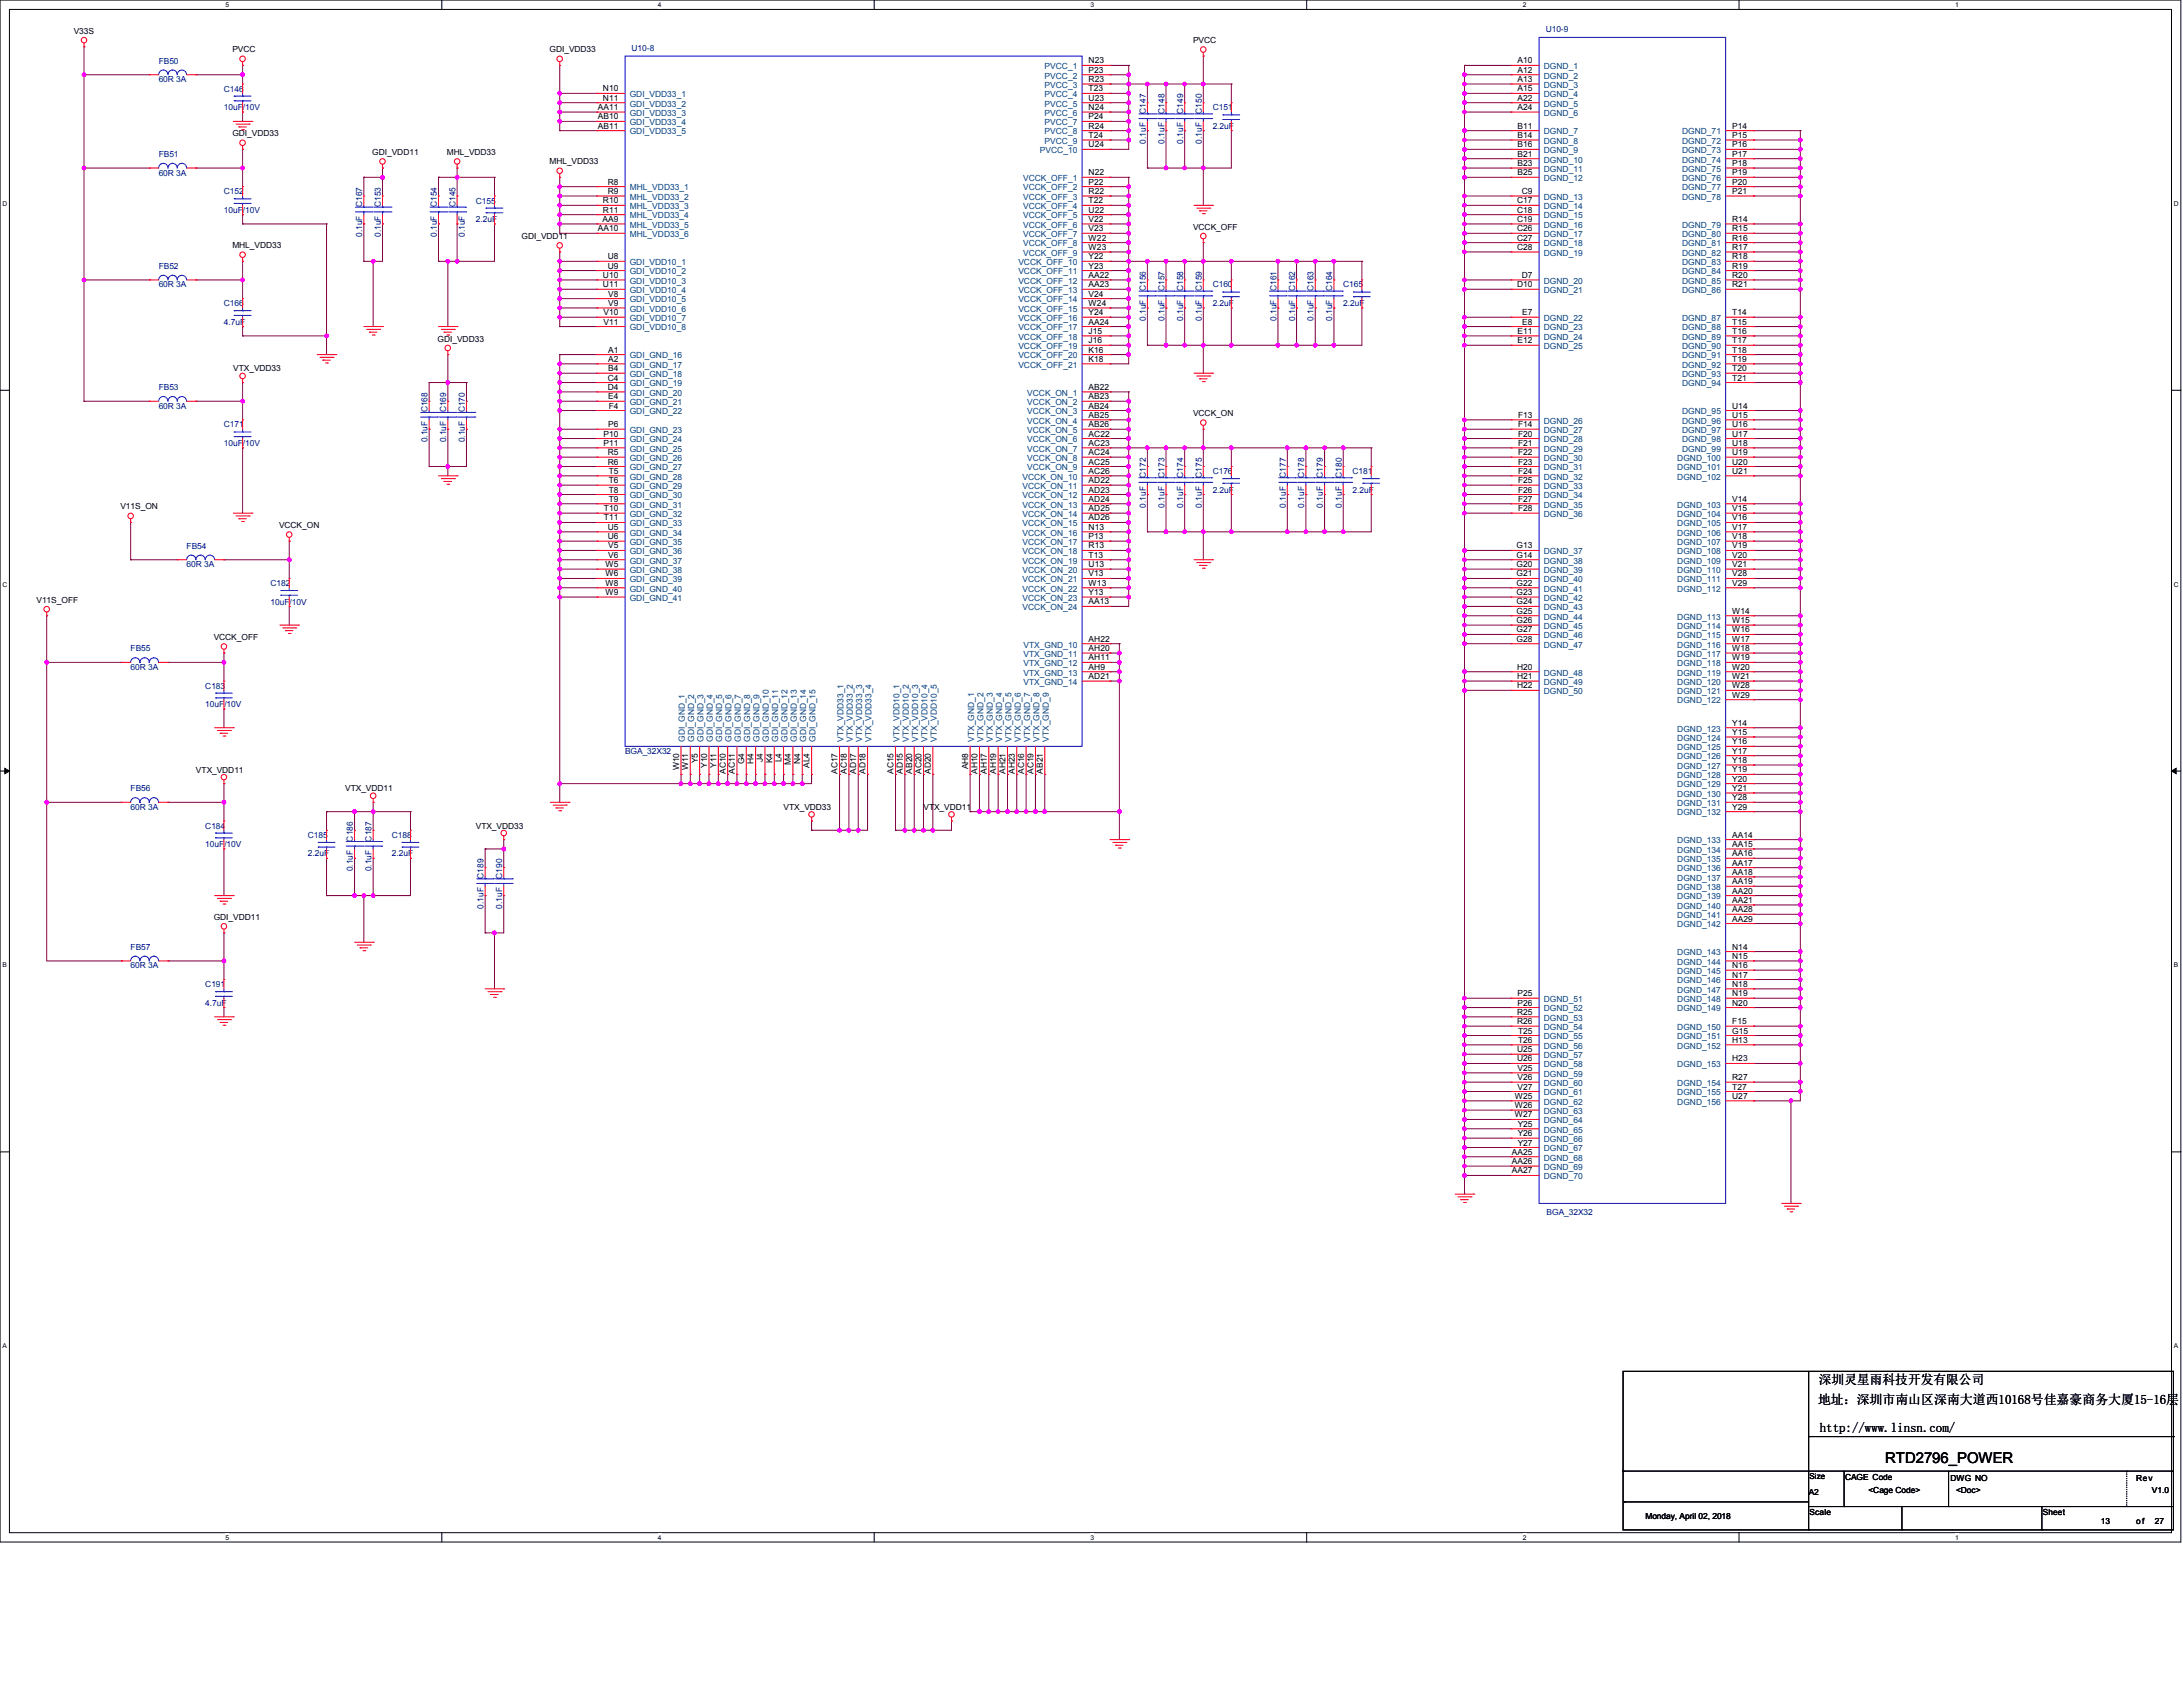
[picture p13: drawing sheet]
<svg xmlns="http://www.w3.org/2000/svg" width="1118mm" height="864mm" viewBox="0 0 1118 864" stroke-linecap="round" stroke-linejoin="round" font-family="sans-serif">
<defs><g id="words">
<text font-size="7.6" x="965" y="749">RTD2796_POWER</text>
<g font-size="6.6">
<text x="931" y="709">深圳灵星雨科技开发有限公司</text>
<text x="931" y="719">地址：深圳市南山区深南大道西10168号佳嘉豪商务大厦15-16层</text>
<text x="932" y="733">http://www.linsn.com/</text>
</g>
<g font-size="4.3">
<text x="38" y="17">V33S</text>
<text x="611" y="22">PVCC</text>
<text x="119" y="27">PVCC</text>
<text x="281" y="27">GDI_VDD33</text>
<text x="557" y="32">N23</text>
<text x="777" y="32">A10</text>
<text x="557" y="37">P23</text>
<text x="557" y="42">R23</text>
<text x="777" y="37">A12</text>
<text x="777" y="42">A13</text>
<text x="309" y="47">N10</text>
<text x="557" y="47">T23</text>
<text x="777" y="47">A15</text>
<text x="309" y="52">N11</text>
<text x="557" y="52">U23</text>
<text x="777" y="52">A22</text>
<text x="306" y="56">AA11</text>
<text x="557" y="56">N24</text>
<text x="777" y="56">A24</text>
<text x="306" y="61">AB10</text>
<text x="306" y="66">AB11</text>
<text x="557" y="61">P24</text>
<text x="557" y="66">R24</text>
<text x="777" y="66">B11</text>
<text x="887" y="66">P14</text>
<text x="119" y="70">GDI_VDD33</text>
<text x="557" y="71">T24</text>
<text x="777" y="71">B14</text>
<text x="887" y="71">P15</text>
<text x="557" y="75">U24</text>
<text x="777" y="75">B16</text>
<text x="887" y="75">P16</text>
<text x="191" y="79">GDI_VDD11</text>
<text x="229" y="79">MHL_VDD33</text>
<text x="777" y="80">B21</text>
<text x="887" y="80">P17</text>
<text x="281" y="84">MHL_VDD33</text>
<text x="557" y="90">N22</text>
<text x="777" y="85">B23</text>
<text x="777" y="90">B25</text>
<text x="887" y="85">P18</text>
<text x="887" y="90">P19</text>
<text x="311" y="95">R8</text>
<text x="557" y="95">P22</text>
<text x="887" y="95">P20</text>
<text x="311" y="99">R9</text>
<text x="557" y="99">R22</text>
<text x="779" y="99">C9</text>
<text x="887" y="99">P21</text>
<text x="309" y="104">R10</text>
<text x="557" y="104">T22</text>
<text x="777" y="104">C17</text>
<text x="308" y="114">AA9</text>
<text x="309" y="109">R11</text>
<text x="557" y="109">U22</text>
<text x="557" y="114">V22</text>
<text x="777" y="109">C18</text>
<text x="777" y="114">C19</text>
<text x="887" y="114">R14</text>
<text x="306" y="118">AA10</text>
<text x="557" y="118">V23</text>
<text x="611" y="118">VCCK_OFF</text>
<text x="777" y="118">C26</text>
<text x="887" y="118">R15</text>
<text x="267" y="122">GDI_VDD11</text>
<text x="557" y="123">W22</text>
<text x="777" y="123">C27</text>
<text x="887" y="123">R16</text>
<text x="119" y="127">MHL_VDD33</text>
<text x="557" y="128">W23</text>
<text x="777" y="128">C28</text>
<text x="887" y="128">R17</text>
<text x="311" y="133">U8</text>
<text x="311" y="137">U9</text>
<text x="557" y="133">Y22</text>
<text x="557" y="137">Y23</text>
<text x="887" y="133">R18</text>
<text x="887" y="137">R19</text>
<text x="309" y="142">U10</text>
<text x="557" y="142">AA22</text>
<text x="779" y="142">D7</text>
<text x="887" y="142">R20</text>
<text x="309" y="147">U11</text>
<text x="557" y="147">AA23</text>
<text x="777" y="147">D10</text>
<text x="887" y="147">R21</text>
<text x="311" y="152">V8</text>
<text x="557" y="152">V24</text>
<text x="309" y="161">V10</text>
<text x="311" y="157">V9</text>
<text x="557" y="157">W24</text>
<text x="557" y="161">Y24</text>
<text x="779" y="161">E7</text>
<text x="887" y="161">T14</text>
<text x="309" y="166">V11</text>
<text x="557" y="166">AA24</text>
<text x="779" y="166">E8</text>
<text x="887" y="166">T15</text>
<text x="557" y="171">J15</text>
<text x="777" y="171">E11</text>
<text x="887" y="171">T16</text>
<text x="224" y="175">GDI_VDD33</text>
<text x="557" y="176">J16</text>
<text x="777" y="176">E12</text>
<text x="887" y="176">T17</text>
<text x="311" y="181">A1</text>
<text x="311" y="185">A2</text>
<text x="557" y="181">K16</text>
<text x="557" y="185">K18</text>
<text x="887" y="181">T18</text>
<text x="887" y="185">T19</text>
<text x="119" y="190">VTX_VDD33</text>
<text x="311" y="190">B4</text>
<text x="887" y="190">T20</text>
<text x="311" y="195">C4</text>
<text x="887" y="195">T21</text>
<text x="311" y="200">D4</text>
<text x="557" y="200">AB22</text>
<text x="311" y="204">E4</text>
<text x="312" y="209">F4</text>
<text x="557" y="204">AB23</text>
<text x="557" y="209">AB24</text>
<text x="887" y="209">U14</text>
<text x="557" y="214">AB25</text>
<text x="611" y="213">VCCK_ON</text>
<text x="777" y="214">F13</text>
<text x="887" y="214">U15</text>
<text x="311" y="219">P6</text>
<text x="557" y="219">AB26</text>
<text x="777" y="219">F14</text>
<text x="887" y="219">U16</text>
<text x="309" y="223">P10</text>
<text x="557" y="223">AC22</text>
<text x="777" y="223">F20</text>
<text x="887" y="223">U17</text>
<text x="309" y="228">P11</text>
<text x="311" y="233">R5</text>
<text x="557" y="228">AC23</text>
<text x="557" y="233">AC24</text>
<text x="777" y="228">F21</text>
<text x="777" y="233">F22</text>
<text x="887" y="228">U18</text>
<text x="887" y="233">U19</text>
<text x="311" y="238">R6</text>
<text x="557" y="238">AC25</text>
<text x="777" y="238">F23</text>
<text x="887" y="238">U20</text>
<text x="312" y="243">T5</text>
<text x="557" y="243">AC26</text>
<text x="777" y="243">F24</text>
<text x="887" y="243">U21</text>
<text x="312" y="247">T6</text>
<text x="557" y="247">AD22</text>
<text x="777" y="247">F25</text>
<text x="312" y="252">T8</text>
<text x="312" y="257">T9</text>
<text x="557" y="252">AD23</text>
<text x="557" y="257">AD24</text>
<text x="777" y="252">F26</text>
<text x="777" y="257">F27</text>
<text x="887" y="257">V14</text>
<text x="62" y="261">V11S_ON</text>
<text x="309" y="262">T10</text>
<text x="557" y="262">AD25</text>
<text x="777" y="262">F28</text>
<text x="887" y="262">V15</text>
<text x="309" y="266">T11</text>
<text x="557" y="266">AD26</text>
<text x="887" y="266">V16</text>
<text x="143" y="270">VCCK_ON</text>
<text x="311" y="271">U5</text>
<text x="557" y="271">N13</text>
<text x="887" y="271">V17</text>
<text x="311" y="276">U6</text>
<text x="311" y="281">V5</text>
<text x="557" y="276">P13</text>
<text x="557" y="281">R13</text>
<text x="776" y="281">G13</text>
<text x="887" y="276">V18</text>
<text x="887" y="281">V19</text>
<text x="311" y="286">V6</text>
<text x="557" y="286">T13</text>
<text x="776" y="286">G14</text>
<text x="887" y="286">V20</text>
<text x="310" y="290">W5</text>
<text x="557" y="290">U13</text>
<text x="776" y="290">G20</text>
<text x="887" y="290">V21</text>
<text x="310" y="295">W6</text>
<text x="310" y="300">W8</text>
<text x="557" y="295">V13</text>
<text x="557" y="300">W13</text>
<text x="776" y="295">G21</text>
<text x="776" y="300">G22</text>
<text x="887" y="295">V28</text>
<text x="887" y="300">V29</text>
<text x="310" y="305">W9</text>
<text x="557" y="305">Y13</text>
<text x="776" y="305">G23</text>
<text x="19" y="309">V11S_OFF</text>
<text x="557" y="309">AA13</text>
<text x="776" y="309">G24</text>
<text x="776" y="314">G25</text>
<text x="887" y="314">W14</text>
<text x="776" y="319">G26</text>
<text x="776" y="324">G27</text>
<text x="887" y="319">W15</text>
<text x="887" y="324">W16</text>
<text x="109" y="328">VCCK_OFF</text>
<text x="557" y="329">AH22</text>
<text x="776" y="329">G28</text>
<text x="887" y="329">W17</text>
<text x="557" y="333">AH20</text>
<text x="887" y="333">W18</text>
<text x="557" y="338">AH11</text>
<text x="887" y="338">W19</text>
<text x="557" y="348">AD21</text>
<text x="557" y="343">AH9</text>
<text x="777" y="343">H20</text>
<text x="777" y="348">H21</text>
<text x="887" y="343">W20</text>
<text x="887" y="348">W21</text>
<text x="777" y="352">H22</text>
<text x="887" y="352">W28</text>
<text x="887" y="357">W29</text>
<text x="887" y="372">Y14</text>
<text x="887" y="376">Y15</text>
<text x="887" y="381">Y16</text>
<text x="391" y="390" transform="rotate(-90 391 390)">J4</text>
<text x="887" y="386">Y17</text>
<text x="100" y="395">VTX_VDD11</text>
<text x="348" y="394" transform="rotate(-90 348 394)">W10</text>
<text x="352" y="394" transform="rotate(-90 352 394)">W11</text>
<text x="357" y="391" transform="rotate(-90 357 391)">Y5</text>
<text x="362" y="393" transform="rotate(-90 362 393)">Y10</text>
<text x="367" y="393" transform="rotate(-90 367 393)">Y11</text>
<text x="381" y="391" transform="rotate(-90 381 391)">G4</text>
<text x="386" y="391" transform="rotate(-90 386 391)">H4</text>
<text x="395" y="391" transform="rotate(-90 395 391)">K4</text>
<text x="400" y="390" transform="rotate(-90 400 390)">L4</text>
<text x="405" y="391" transform="rotate(-90 405 391)">M4</text>
<text x="410" y="391" transform="rotate(-90 410 391)">N4</text>
<text x="414" y="393" transform="rotate(-90 414 393)">AL4</text>
<text x="467" y="396" transform="rotate(-90 467 396)">AB20</text>
<text x="496" y="394" transform="rotate(-90 496 394)">AH8</text>
<text x="534" y="396" transform="rotate(-90 534 396)">AB21</text>
<text x="887" y="391">Y18</text>
<text x="887" y="395">Y19</text>
<text x="372" y="396" transform="rotate(-90 372 396)">AC10</text>
<text x="376" y="396" transform="rotate(-90 376 396)">AC11</text>
<text x="429" y="396" transform="rotate(-90 429 396)">AC17</text>
<text x="434" y="396" transform="rotate(-90 434 396)">AC18</text>
<text x="438" y="396" transform="rotate(-90 438 396)">AD17</text>
<text x="443" y="396" transform="rotate(-90 443 396)">AD18</text>
<text x="457" y="396" transform="rotate(-90 457 396)">AC15</text>
<text x="462" y="396" transform="rotate(-90 462 396)">AD15</text>
<text x="472" y="396" transform="rotate(-90 472 396)">AC20</text>
<text x="477" y="396" transform="rotate(-90 477 396)">AD20</text>
<text x="500" y="396" transform="rotate(-90 500 396)">AH10</text>
<text x="505" y="396" transform="rotate(-90 505 396)">AH17</text>
<text x="510" y="396" transform="rotate(-90 510 396)">AH19</text>
<text x="515" y="396" transform="rotate(-90 515 396)">AH21</text>
<text x="520" y="396" transform="rotate(-90 520 396)">AH23</text>
<text x="524" y="396" transform="rotate(-90 524 396)">AC16</text>
<text x="529" y="396" transform="rotate(-90 529 396)">AC19</text>
<text x="887" y="400">Y20</text>
<text x="177" y="405">VTX_VDD11</text>
<text x="887" y="405">Y21</text>
<text x="887" y="410">Y28</text>
<text x="401" y="415">VTX_VDD33</text>
<text x="473" y="415">VTX_VDD11</text>
<text x="887" y="414">Y29</text>
<text x="244" y="424">VTX_VDD33</text>
<text x="887" y="429">AA14</text>
<text x="887" y="434">AA15</text>
<text x="887" y="438">AA16</text>
<text x="887" y="443">AA17</text>
<text x="887" y="448">AA18</text>
<text x="887" y="453">AA19</text>
<text x="887" y="457">AA20</text>
<text x="887" y="462">AA21</text>
<text x="887" y="467">AA28</text>
<text x="109" y="471">GDI_VDD11</text>
<text x="887" y="472">AA29</text>
<text x="887" y="486">N14</text>
<text x="887" y="491">N15</text>
<text x="887" y="496">N16</text>
<text x="887" y="500">N17</text>
<text x="777" y="510">P25</text>
<text x="887" y="505">N18</text>
<text x="887" y="510">N19</text>
<text x="777" y="515">P26</text>
<text x="887" y="515">N20</text>
<text x="777" y="520">R25</text>
<text x="777" y="524">R26</text>
<text x="887" y="524">F15</text>
<text x="777" y="529">T25</text>
<text x="777" y="534">T26</text>
<text x="887" y="529">G15</text>
<text x="887" y="534">H13</text>
<text x="777" y="539">U25</text>
<text x="777" y="543">U26</text>
<text x="887" y="543">H23</text>
<text x="777" y="548">V25</text>
<text x="777" y="553">V26</text>
<text x="777" y="558">V27</text>
<text x="887" y="553">R27</text>
<text x="887" y="558">T27</text>
<text x="776" y="563">W25</text>
<text x="887" y="563">U27</text>
<text x="776" y="567">W26</text>
<text x="776" y="572">W27</text>
<text x="777" y="577">Y25</text>
<text x="777" y="582">Y26</text>
<text x="777" y="586">Y27</text>
<text x="774" y="591">AA25</text>
<text x="774" y="596">AA26</text>
<text x="774" y="601">AA27</text>
<text x="945" y="757">CAGE Code</text>
<text x="999" y="758">DWG NO</text>
<text x="1094" y="758">Rev</text>
<text x="926" y="766">A2</text>
<text x="957" y="764">&lt;Cage Code&gt;</text>
<text x="1001" y="764">&lt;Doc&gt;</text>
<text x="1102" y="764">V1.0</text>
<text x="842" y="777">Monday, April 02, 2018</text>
<text x="926" y="776">Scale</text>
<text x="1046" y="776">Sheet</text>
<text x="1075" y="780">13</text>
<text x="1094" y="780">of</text>
<text x="1103" y="780">27</text>
</g>
<g font-size="4.3" fill="#000080">
<text x="791" y="16">U10-9</text>
<text x="323" y="26">U10-8</text>
<text x="81" y="33">FB50</text>
<text x="81" y="42">60R 3A</text>
<text x="115" y="47">C146</text>
<text x="115" y="56">10uF/10V</text>
<text x="587" y="58" transform="rotate(-90 587 58)">C147</text>
<text x="596" y="58" transform="rotate(-90 596 58)">C148</text>
<text x="606" y="58" transform="rotate(-90 606 58)">C149</text>
<text x="615" y="58" transform="rotate(-90 615 58)">C150</text>
<text x="621" y="56">C151</text>
<text x="621" y="66">2.2uF</text>
<text x="587" y="74" transform="rotate(-90 587 74)">0.1uF</text>
<text x="596" y="74" transform="rotate(-90 596 74)">0.1uF</text>
<text x="606" y="74" transform="rotate(-90 606 74)">0.1uF</text>
<text x="615" y="74" transform="rotate(-90 615 74)">0.1uF</text>
<text x="81" y="80">FB51</text>
<text x="81" y="90">60R 3A</text>
<text x="115" y="99">C152</text>
<text x="185" y="106" transform="rotate(-90 185 106)">C167</text>
<text x="195" y="106" transform="rotate(-90 195 106)">C153</text>
<text x="224" y="106" transform="rotate(-90 224 106)">C154</text>
<text x="233" y="106" transform="rotate(-90 233 106)">C145</text>
<text x="244" y="104">C155</text>
<text x="115" y="109">10uF/10V</text>
<text x="244" y="114">2.2uF</text>
<text x="185" y="121" transform="rotate(-90 185 121)">0.1uF</text>
<text x="195" y="121" transform="rotate(-90 195 121)">0.1uF</text>
<text x="224" y="121" transform="rotate(-90 224 121)">0.1uF</text>
<text x="238" y="121" transform="rotate(-90 238 121)">0.1uF</text>
<text x="81" y="138">FB52</text>
<text x="81" y="147">60R 3A</text>
<text x="587" y="149" transform="rotate(-90 587 149)">C156</text>
<text x="596" y="149" transform="rotate(-90 596 149)">C157</text>
<text x="606" y="149" transform="rotate(-90 606 149)">C158</text>
<text x="615" y="149" transform="rotate(-90 615 149)">C159</text>
<text x="621" y="147">C160</text>
<text x="653" y="149" transform="rotate(-90 653 149)">C161</text>
<text x="663" y="149" transform="rotate(-90 663 149)">C162</text>
<text x="673" y="149" transform="rotate(-90 673 149)">C163</text>
<text x="682" y="149" transform="rotate(-90 682 149)">C164</text>
<text x="688" y="147">C165</text>
<text x="115" y="157">C166</text>
<text x="621" y="157">2.2uF</text>
<text x="688" y="157">2.2uF</text>
<text x="115" y="166">4.7uF</text>
<text x="587" y="164" transform="rotate(-90 587 164)">0.1uF</text>
<text x="596" y="164" transform="rotate(-90 596 164)">0.1uF</text>
<text x="606" y="164" transform="rotate(-90 606 164)">0.1uF</text>
<text x="615" y="164" transform="rotate(-90 615 164)">0.1uF</text>
<text x="653" y="164" transform="rotate(-90 653 164)">0.1uF</text>
<text x="663" y="164" transform="rotate(-90 663 164)">0.1uF</text>
<text x="673" y="164" transform="rotate(-90 673 164)">0.1uF</text>
<text x="682" y="164" transform="rotate(-90 682 164)">0.1uF</text>
<text x="81" y="200">FB53</text>
<text x="81" y="209">60R 3A</text>
<text x="219" y="211" transform="rotate(-90 219 211)">C168</text>
<text x="228" y="211" transform="rotate(-90 228 211)">C169</text>
<text x="238" y="211" transform="rotate(-90 238 211)">C170</text>
<text x="115" y="219">C171</text>
<text x="219" y="226" transform="rotate(-90 219 226)">0.1uF</text>
<text x="228" y="226" transform="rotate(-90 228 226)">0.1uF</text>
<text x="238" y="226" transform="rotate(-90 238 226)">0.1uF</text>
<text x="115" y="228">10uF/10V</text>
<text x="587" y="245" transform="rotate(-90 587 245)">C172</text>
<text x="596" y="245" transform="rotate(-90 596 245)">C173</text>
<text x="606" y="245" transform="rotate(-90 606 245)">C174</text>
<text x="615" y="245" transform="rotate(-90 615 245)">C175</text>
<text x="621" y="243">C176</text>
<text x="658" y="245" transform="rotate(-90 658 245)">C177</text>
<text x="668" y="245" transform="rotate(-90 668 245)">C178</text>
<text x="677" y="245" transform="rotate(-90 677 245)">C179</text>
<text x="687" y="245" transform="rotate(-90 687 245)">C180</text>
<text x="692" y="243">C181</text>
<text x="621" y="252">2.2uF</text>
<text x="692" y="252">2.2uF</text>
<text x="587" y="260" transform="rotate(-90 587 260)">0.1uF</text>
<text x="596" y="260" transform="rotate(-90 596 260)">0.1uF</text>
<text x="606" y="260" transform="rotate(-90 606 260)">0.1uF</text>
<text x="615" y="260" transform="rotate(-90 615 260)">0.1uF</text>
<text x="658" y="260" transform="rotate(-90 658 260)">0.1uF</text>
<text x="668" y="260" transform="rotate(-90 668 260)">0.1uF</text>
<text x="677" y="260" transform="rotate(-90 677 260)">0.1uF</text>
<text x="687" y="260" transform="rotate(-90 687 260)">0.1uF</text>
<text x="96" y="281">FB54</text>
<text x="96" y="290">60R 3A</text>
<text x="139" y="300">C182</text>
<text x="139" y="309">10uF/10V</text>
<text x="67" y="333">FB55</text>
<text x="67" y="343">60R 3A</text>
<text x="105" y="353">C183</text>
<text x="105" y="362">10uF/10V</text>
<text x="320" y="386">BGA_32X32</text>
<text x="67" y="405">FB56</text>
<text x="67" y="415">60R 3A</text>
<text x="105" y="424">C184</text>
<text x="158" y="429">C185</text>
<text x="181" y="431" transform="rotate(-90 181 431)">C186</text>
<text x="190" y="431" transform="rotate(-90 190 431)">C187</text>
<text x="201" y="429">C188</text>
<text x="105" y="434">10uF/10V</text>
<text x="158" y="438">2.2uF</text>
<text x="201" y="438">2.2uF</text>
<text x="181" y="446" transform="rotate(-90 181 446)">0.1uF</text>
<text x="190" y="446" transform="rotate(-90 190 446)">0.1uF</text>
<text x="248" y="450" transform="rotate(-90 248 450)">C189</text>
<text x="257" y="450" transform="rotate(-90 257 450)">C190</text>
<text x="248" y="465" transform="rotate(-90 248 465)">0.1uF</text>
<text x="257" y="465" transform="rotate(-90 257 465)">0.1uF</text>
<text x="67" y="486">FB57</text>
<text x="67" y="496">60R 3A</text>
<text x="105" y="505">C191</text>
<text x="105" y="515">4.7uF</text>
<text x="792" y="622">BGA_32X32</text>
</g>
<g font-size="4.3" fill="#004080">
<text x="535" y="35">PVCC_1</text>
<text x="790" y="35">DGND_1</text>
<text x="535" y="40">PVCC_2</text>
<text x="790" y="40">DGND_2</text>
<text x="535" y="45">PVCC_3</text>
<text x="790" y="45">DGND_3</text>
<text x="322" y="50">GDI_VDD33_1</text>
<text x="535" y="50">PVCC_4</text>
<text x="790" y="50">DGND_4</text>
<text x="322" y="55">GDI_VDD33_2</text>
<text x="322" y="59">GDI_VDD33_3</text>
<text x="535" y="55">PVCC_5</text>
<text x="535" y="59">PVCC_6</text>
<text x="790" y="55">DGND_5</text>
<text x="790" y="59">DGND_6</text>
<text x="322" y="64">GDI_VDD33_4</text>
<text x="535" y="64">PVCC_7</text>
<text x="322" y="69">GDI_VDD33_5</text>
<text x="535" y="69">PVCC_8</text>
<text x="790" y="69">DGND_7</text>
<text x="861" y="69">DGND_71</text>
<text x="535" y="74">PVCC_9</text>
<text x="790" y="74">DGND_8</text>
<text x="861" y="74">DGND_72</text>
<text x="532" y="78">PVCC_10</text>
<text x="790" y="78">DGND_9</text>
<text x="790" y="83">DGND_10</text>
<text x="861" y="78">DGND_73</text>
<text x="861" y="83">DGND_74</text>
<text x="790" y="88">DGND_11</text>
<text x="861" y="88">DGND_75</text>
<text x="524" y="93">VCCK_OFF_1</text>
<text x="790" y="93">DGND_12</text>
<text x="861" y="93">DGND_76</text>
<text x="322" y="97">MHL_VDD33_1</text>
<text x="524" y="97">VCCK_OFF_2</text>
<text x="861" y="97">DGND_77</text>
<text x="322" y="102">MHL_VDD33_2</text>
<text x="322" y="107">MHL_VDD33_3</text>
<text x="524" y="102">VCCK_OFF_3</text>
<text x="524" y="107">VCCK_OFF_4</text>
<text x="790" y="102">DGND_13</text>
<text x="790" y="107">DGND_14</text>
<text x="861" y="102">DGND_78</text>
<text x="322" y="112">MHL_VDD33_4</text>
<text x="524" y="112">VCCK_OFF_5</text>
<text x="790" y="112">DGND_15</text>
<text x="322" y="117">MHL_VDD33_5</text>
<text x="524" y="117">VCCK_OFF_6</text>
<text x="790" y="117">DGND_16</text>
<text x="861" y="117">DGND_79</text>
<text x="322" y="121">MHL_VDD33_6</text>
<text x="524" y="121">VCCK_OFF_7</text>
<text x="790" y="121">DGND_17</text>
<text x="861" y="121">DGND_80</text>
<text x="524" y="126">VCCK_OFF_8</text>
<text x="524" y="131">VCCK_OFF_9</text>
<text x="790" y="126">DGND_18</text>
<text x="790" y="131">DGND_19</text>
<text x="861" y="126">DGND_81</text>
<text x="861" y="131">DGND_82</text>
<text x="322" y="136">GDI_VDD10_1</text>
<text x="521" y="136">VCCK_OFF_10</text>
<text x="861" y="136">DGND_83</text>
<text x="322" y="140">GDI_VDD10_2</text>
<text x="521" y="140">VCCK_OFF_11</text>
<text x="861" y="140">DGND_84</text>
<text x="322" y="145">GDI_VDD10_3</text>
<text x="521" y="145">VCCK_OFF_12</text>
<text x="790" y="145">DGND_20</text>
<text x="861" y="145">DGND_85</text>
<text x="322" y="150">GDI_VDD10_4</text>
<text x="322" y="155">GDI_VDD10_5</text>
<text x="521" y="150">VCCK_OFF_13</text>
<text x="521" y="155">VCCK_OFF_14</text>
<text x="790" y="150">DGND_21</text>
<text x="861" y="150">DGND_86</text>
<text x="322" y="160">GDI_VDD10_6</text>
<text x="521" y="160">VCCK_OFF_15</text>
<text x="322" y="164">GDI_VDD10_7</text>
<text x="521" y="164">VCCK_OFF_16</text>
<text x="790" y="164">DGND_22</text>
<text x="861" y="164">DGND_87</text>
<text x="322" y="169">GDI_VDD10_8</text>
<text x="521" y="169">VCCK_OFF_17</text>
<text x="521" y="174">VCCK_OFF_18</text>
<text x="790" y="169">DGND_23</text>
<text x="790" y="174">DGND_24</text>
<text x="861" y="169">DGND_88</text>
<text x="861" y="174">DGND_89</text>
<text x="521" y="179">VCCK_OFF_19</text>
<text x="790" y="179">DGND_25</text>
<text x="861" y="179">DGND_90</text>
<text x="322" y="183">GDI_GND_16</text>
<text x="521" y="183">VCCK_OFF_20</text>
<text x="861" y="183">DGND_91</text>
<text x="322" y="188">GDI_GND_17</text>
<text x="521" y="188">VCCK_OFF_21</text>
<text x="861" y="188">DGND_92</text>
<text x="322" y="193">GDI_GND_18</text>
<text x="322" y="198">GDI_GND_19</text>
<text x="861" y="193">DGND_93</text>
<text x="861" y="198">DGND_94</text>
<text x="322" y="203">GDI_GND_20</text>
<text x="526" y="203">VCCK_ON_1</text>
<text x="322" y="207">GDI_GND_21</text>
<text x="526" y="207">VCCK_ON_2</text>
<text x="322" y="212">GDI_GND_22</text>
<text x="526" y="212">VCCK_ON_3</text>
<text x="861" y="212">DGND_95</text>
<text x="322" y="222">GDI_GND_23</text>
<text x="526" y="217">VCCK_ON_4</text>
<text x="526" y="222">VCCK_ON_5</text>
<text x="790" y="217">DGND_26</text>
<text x="790" y="222">DGND_27</text>
<text x="861" y="217">DGND_96</text>
<text x="861" y="222">DGND_97</text>
<text x="322" y="226">GDI_GND_24</text>
<text x="526" y="226">VCCK_ON_6</text>
<text x="790" y="226">DGND_28</text>
<text x="861" y="226">DGND_98</text>
<text x="322" y="231">GDI_GND_25</text>
<text x="526" y="231">VCCK_ON_7</text>
<text x="790" y="231">DGND_29</text>
<text x="861" y="231">DGND_99</text>
<text x="322" y="236">GDI_GND_26</text>
<text x="526" y="236">VCCK_ON_8</text>
<text x="790" y="236">DGND_30</text>
<text x="859" y="236">DGND_100</text>
<text x="322" y="241">GDI_GND_27</text>
<text x="322" y="246">GDI_GND_28</text>
<text x="523" y="246">VCCK_ON_10</text>
<text x="526" y="241">VCCK_ON_9</text>
<text x="790" y="241">DGND_31</text>
<text x="790" y="246">DGND_32</text>
<text x="859" y="241">DGND_101</text>
<text x="859" y="246">DGND_102</text>
<text x="322" y="250">GDI_GND_29</text>
<text x="523" y="250">VCCK_ON_11</text>
<text x="790" y="250">DGND_33</text>
<text x="322" y="255">GDI_GND_30</text>
<text x="523" y="255">VCCK_ON_12</text>
<text x="790" y="255">DGND_34</text>
<text x="322" y="260">GDI_GND_31</text>
<text x="523" y="260">VCCK_ON_13</text>
<text x="790" y="260">DGND_35</text>
<text x="859" y="260">DGND_103</text>
<text x="322" y="265">GDI_GND_32</text>
<text x="322" y="269">GDI_GND_33</text>
<text x="523" y="265">VCCK_ON_14</text>
<text x="523" y="269">VCCK_ON_15</text>
<text x="790" y="265">DGND_36</text>
<text x="859" y="265">DGND_104</text>
<text x="859" y="269">DGND_105</text>
<text x="322" y="274">GDI_GND_34</text>
<text x="523" y="274">VCCK_ON_16</text>
<text x="859" y="274">DGND_106</text>
<text x="322" y="279">GDI_GND_35</text>
<text x="523" y="279">VCCK_ON_17</text>
<text x="859" y="279">DGND_107</text>
<text x="322" y="284">GDI_GND_36</text>
<text x="523" y="284">VCCK_ON_18</text>
<text x="790" y="284">DGND_37</text>
<text x="859" y="284">DGND_108</text>
<text x="322" y="289">GDI_GND_37</text>
<text x="322" y="293">GDI_GND_38</text>
<text x="523" y="289">VCCK_ON_19</text>
<text x="523" y="293">VCCK_ON_20</text>
<text x="790" y="289">DGND_38</text>
<text x="790" y="293">DGND_39</text>
<text x="859" y="289">DGND_109</text>
<text x="859" y="293">DGND_110</text>
<text x="322" y="298">GDI_GND_39</text>
<text x="523" y="298">VCCK_ON_21</text>
<text x="790" y="298">DGND_40</text>
<text x="859" y="298">DGND_111</text>
<text x="322" y="303">GDI_GND_40</text>
<text x="523" y="303">VCCK_ON_22</text>
<text x="790" y="303">DGND_41</text>
<text x="859" y="303">DGND_112</text>
<text x="322" y="308">GDI_GND_41</text>
<text x="523" y="308">VCCK_ON_23</text>
<text x="790" y="308">DGND_42</text>
<text x="523" y="312">VCCK_ON_24</text>
<text x="790" y="312">DGND_43</text>
<text x="790" y="317">DGND_44</text>
<text x="859" y="317">DGND_113</text>
<text x="790" y="322">DGND_45</text>
<text x="859" y="322">DGND_114</text>
<text x="790" y="327">DGND_46</text>
<text x="859" y="327">DGND_115</text>
<text x="524" y="331">VTX_GND_10</text>
<text x="790" y="331">DGND_47</text>
<text x="859" y="331">DGND_116</text>
<text x="524" y="341">VTX_GND_12</text>
<text x="524" y="336">VTX_GND_11</text>
<text x="859" y="336">DGND_117</text>
<text x="859" y="341">DGND_118</text>
<text x="524" y="346">VTX_GND_13</text>
<text x="790" y="346">DGND_48</text>
<text x="859" y="346">DGND_119</text>
<text x="524" y="351">VTX_GND_14</text>
<text x="790" y="351">DGND_49</text>
<text x="859" y="351">DGND_120</text>
<text x="790" y="355">DGND_50</text>
<text x="859" y="355">DGND_121</text>
<text x="859" y="360">DGND_122</text>
<text x="859" y="374">DGND_123</text>
<text x="351" y="380" transform="rotate(-90 351 380)">GDI_GND_1</text>
<text x="355" y="380" transform="rotate(-90 355 380)">GDI_GND_2</text>
<text x="360" y="380" transform="rotate(-90 360 380)">GDI_GND_3</text>
<text x="365" y="380" transform="rotate(-90 365 380)">GDI_GND_4</text>
<text x="370" y="380" transform="rotate(-90 370 380)">GDI_GND_5</text>
<text x="375" y="380" transform="rotate(-90 375 380)">GDI_GND_6</text>
<text x="379" y="380" transform="rotate(-90 379 380)">GDI_GND_7</text>
<text x="384" y="380" transform="rotate(-90 384 380)">GDI_GND_8</text>
<text x="389" y="380" transform="rotate(-90 389 380)">GDI_GND_9</text>
<text x="394" y="380" transform="rotate(-90 394 380)">GDI_GND_10</text>
<text x="398" y="380" transform="rotate(-90 398 380)">GDI_GND_11</text>
<text x="403" y="380" transform="rotate(-90 403 380)">GDI_GND_12</text>
<text x="408" y="380" transform="rotate(-90 408 380)">GDI_GND_13</text>
<text x="413" y="380" transform="rotate(-90 413 380)">GDI_GND_14</text>
<text x="418" y="380" transform="rotate(-90 418 380)">GDI_GND_15</text>
<text x="432" y="380" transform="rotate(-90 432 380)">VTX_VDD33_1</text>
<text x="437" y="380" transform="rotate(-90 437 380)">VTX_VDD33_2</text>
<text x="441" y="380" transform="rotate(-90 441 380)">VTX_VDD33_3</text>
<text x="446" y="380" transform="rotate(-90 446 380)">VTX_VDD33_4</text>
<text x="460" y="380" transform="rotate(-90 460 380)">VTX_VDD10_1</text>
<text x="465" y="380" transform="rotate(-90 465 380)">VTX_VDD10_2</text>
<text x="470" y="380" transform="rotate(-90 470 380)">VTX_VDD10_3</text>
<text x="475" y="380" transform="rotate(-90 475 380)">VTX_VDD10_4</text>
<text x="480" y="380" transform="rotate(-90 480 380)">VTX_VDD10_5</text>
<text x="499" y="380" transform="rotate(-90 499 380)">VTX_GND_1</text>
<text x="503" y="380" transform="rotate(-90 503 380)">VTX_GND_2</text>
<text x="508" y="380" transform="rotate(-90 508 380)">VTX_GND_3</text>
<text x="513" y="380" transform="rotate(-90 513 380)">VTX_GND_4</text>
<text x="518" y="380" transform="rotate(-90 518 380)">VTX_GND_5</text>
<text x="523" y="380" transform="rotate(-90 523 380)">VTX_GND_6</text>
<text x="527" y="380" transform="rotate(-90 527 380)">VTX_GND_7</text>
<text x="532" y="380" transform="rotate(-90 532 380)">VTX_GND_8</text>
<text x="537" y="380" transform="rotate(-90 537 380)">VTX_GND_9</text>
<text x="859" y="379">DGND_124</text>
<text x="859" y="384">DGND_125</text>
<text x="859" y="389">DGND_126</text>
<text x="859" y="394">DGND_127</text>
<text x="859" y="398">DGND_128</text>
<text x="859" y="403">DGND_129</text>
<text x="859" y="408">DGND_130</text>
<text x="859" y="413">DGND_131</text>
<text x="859" y="417">DGND_132</text>
<text x="859" y="432">DGND_133</text>
<text x="859" y="437">DGND_134</text>
<text x="859" y="441">DGND_135</text>
<text x="859" y="446">DGND_136</text>
<text x="859" y="451">DGND_137</text>
<text x="859" y="456">DGND_138</text>
<text x="859" y="460">DGND_139</text>
<text x="859" y="465">DGND_140</text>
<text x="859" y="470">DGND_141</text>
<text x="859" y="475">DGND_142</text>
<text x="859" y="489">DGND_143</text>
<text x="859" y="494">DGND_144</text>
<text x="859" y="499">DGND_145</text>
<text x="859" y="503">DGND_146</text>
<text x="859" y="508">DGND_147</text>
<text x="790" y="513">DGND_51</text>
<text x="859" y="513">DGND_148</text>
<text x="790" y="518">DGND_52</text>
<text x="859" y="518">DGND_149</text>
<text x="790" y="522">DGND_53</text>
<text x="790" y="527">DGND_54</text>
<text x="859" y="527">DGND_150</text>
<text x="790" y="532">DGND_55</text>
<text x="859" y="532">DGND_151</text>
<text x="790" y="537">DGND_56</text>
<text x="859" y="537">DGND_152</text>
<text x="790" y="542">DGND_57</text>
<text x="790" y="546">DGND_58</text>
<text x="790" y="551">DGND_59</text>
<text x="859" y="546">DGND_153</text>
<text x="790" y="556">DGND_60</text>
<text x="859" y="556">DGND_154</text>
<text x="790" y="561">DGND_61</text>
<text x="859" y="561">DGND_155</text>
<text x="790" y="565">DGND_62</text>
<text x="859" y="565">DGND_156</text>
<text x="790" y="570">DGND_63</text>
<text x="790" y="575">DGND_64</text>
<text x="790" y="580">DGND_65</text>
<text x="790" y="585">DGND_66</text>
<text x="790" y="589">DGND_67</text>
<text x="790" y="594">DGND_68</text>
<text x="790" y="599">DGND_69</text>
<text x="790" y="604">DGND_70</text>
</g>
<text font-size="4.1" x="926" y="757">Size</text>
<g font-size="3.4">
<text x="115" y="4">5</text>
<text x="337" y="4">4</text>
<text x="558" y="4">3</text>
<text x="780" y="4">2</text>
<text x="1001" y="4">1</text>
<text x="1" y="105">D</text>
<text x="1113" y="105">D</text>
<text x="1" y="300">C</text>
<text x="1113" y="300">C</text>
<text x="1" y="495">B</text>
<text x="1113" y="495">B</text>
<text x="1" y="690">A</text>
<text x="1113" y="690">A</text>
<text x="115" y="788">5</text>
<text x="337" y="788">4</text>
<text x="558" y="788">3</text>
<text x="780" y="788">2</text>
<text x="1001" y="788">1</text>
</g>
</g></defs>
<path d="M0 0h1116v789h-1116zM5 5h1107v780h-1107z" fill="none" stroke="#000" stroke-width=".51"/>
<g fill="#fff">
<path d="M115 1h2v3h-2z"/>
<path d="M115 785h2v4h-2z"/>
</g>
<path d="M226 0v5M226 785v4" fill="none" stroke="#000" stroke-width=".51"/>
<g fill="#fff">
<path d="M337 1h2v3h-2z"/>
<path d="M337 785h2v4h-2z"/>
</g>
<path d="M448 0v5M448 785v4" fill="none" stroke="#000" stroke-width=".51"/>
<g fill="#fff">
<path d="M558 1h2v3h-2z"/>
<path d="M558 785h2v4h-2z"/>
</g>
<path d="M669 0v5M669 785v4" fill="none" stroke="#000" stroke-width=".51"/>
<g fill="#fff">
<path d="M780 1h1v3h-1z"/>
<path d="M780 785h1v4h-1z"/>
</g>
<path d="M890 0v5M890 785v4" fill="none" stroke="#000" stroke-width=".51"/>
<g fill="#fff">
<path d="M1001 1h2v3h-2z"/>
<path d="M1001 785h2v4h-2z"/>
<path d="M1 102h3v4h-3z"/>
<path d="M1113 102h2v4h-2z"/>
<path d="M1 297h3v4h-3z"/>
<path d="M1113 297h2v4h-2z"/>
</g>
<path d="M0 200h5M1112 200h4" fill="none" stroke="#000" stroke-width=".51"/>
<g fill="#fff">
<path d="M1 492h3v4h-3z"/>
<path d="M1113 492h2v4h-2z"/>
</g>
<path d="M0 395h5M1112 395h4" fill="none" stroke="#000" stroke-width=".51"/>
<path d="M2 393l3 2-3 1zM1112 395l2-2v3z" fill="#000" stroke="#000" stroke-width=".51"/>
<g fill="#fff">
<path d="M1 687h3v4h-3z"/>
<path d="M1113 687h2v4h-2z"/>
</g>
<path d="M0 590h5M1112 590h4" fill="none" stroke="#000" stroke-width=".51"/>
<path d="M750 43h24" fill="none" stroke="#800040" stroke-width=".51"/>
<circle cx="750" cy="43" r=".2" fill="#800040"/>
<circle cx="750" cy="43" r=".9" fill="#f0f" stroke="#f0f" stroke-width=".51"/>
<path d="M750 86h24" fill="none" stroke="#800040" stroke-width=".51"/>
<circle cx="750" cy="86" r=".2" fill="#800040"/>
<circle cx="750" cy="86" r=".9" fill="#f0f" stroke="#f0f" stroke-width=".51"/>
<path d="M750 91h24" fill="none" stroke="#800040" stroke-width=".51"/>
<circle cx="750" cy="91" r=".2" fill="#800040"/>
<circle cx="750" cy="91" r=".9" fill="#f0f" stroke="#f0f" stroke-width=".51"/>
<path d="M750 124h24" fill="none" stroke="#800040" stroke-width=".51"/>
<circle cx="750" cy="124" r=".2" fill="#800040"/>
<circle cx="750" cy="124" r=".9" fill="#f0f" stroke="#f0f" stroke-width=".51"/>
<path d="M750 129h24" fill="none" stroke="#800040" stroke-width=".51"/>
<circle cx="750" cy="129" r=".2" fill="#800040"/>
<circle cx="750" cy="129" r=".9" fill="#f0f" stroke="#f0f" stroke-width=".51"/>
<path d="M750 143h24" fill="none" stroke="#800040" stroke-width=".51"/>
<circle cx="750" cy="143" r=".2" fill="#800040"/>
<circle cx="750" cy="143" r=".9" fill="#f0f" stroke="#f0f" stroke-width=".51"/>
<path d="M750 148h24" fill="none" stroke="#800040" stroke-width=".51"/>
<circle cx="750" cy="148" r=".2" fill="#800040"/>
<path d="M750 177h24" fill="none" stroke="#800040" stroke-width=".51"/>
<circle cx="750" cy="177" r=".2" fill="#800040"/>
<path d="M750 215h24" fill="none" stroke="#800040" stroke-width=".51"/>
<circle cx="750" cy="215" r=".2" fill="#800040"/>
<path d="M750 244h24" fill="none" stroke="#800040" stroke-width=".51"/>
<circle cx="750" cy="244" r=".2" fill="#800040"/>
<circle cx="750" cy="244" r=".9" fill="#f0f" stroke="#f0f" stroke-width=".51"/>
<path d="M750 53v4" fill="none" stroke="#800040" stroke-width=".51"/>
<circle cx="750" cy="53" r=".2" fill="#800040"/>
<circle cx="750" cy="57" r=".9" fill="#f0f" stroke="#f0f" stroke-width=".51"/>
<path d="M750 67v5" fill="none" stroke="#800040" stroke-width=".51"/>
<circle cx="750" cy="67" r=".2" fill="#800040"/>
<path d="M750 100v5" fill="none" stroke="#800040" stroke-width=".51"/>
<circle cx="750" cy="100" r=".2" fill="#800040"/>
<g fill="#f0f" stroke="#f0f" stroke-width=".51">
<circle cx="750" cy="105" r=".9"/>
<circle cx="750" cy="100" r=".9"/>
</g>
<path d="M750 162v5" fill="none" stroke="#800040" stroke-width=".51"/>
<circle cx="750" cy="162" r=".2" fill="#800040"/>
<path d="M750 224v5" fill="none" stroke="#800040" stroke-width=".51"/>
<circle cx="750" cy="224" r=".2" fill="#800040"/>
<path d="M750 234v5" fill="none" stroke="#800040" stroke-width=".51"/>
<circle cx="750" cy="234" r=".2" fill="#800040"/>
<path d="M750 57h24" fill="none" stroke="#800040" stroke-width=".51"/>
<circle cx="750" cy="57" r=".2" fill="#800040"/>
<path d="M750 229h24" fill="none" stroke="#800040" stroke-width=".51"/>
<circle cx="750" cy="229" r=".2" fill="#800040"/>
<circle cx="750" cy="229" r=".9" fill="#f0f" stroke="#f0f" stroke-width=".51"/>
<path d="M750 239h24" fill="none" stroke="#800040" stroke-width=".51"/>
<circle cx="750" cy="239" r=".2" fill="#800040"/>
<circle cx="750" cy="239" r=".9" fill="#f0f" stroke="#f0f" stroke-width=".51"/>
<path d="M750 57v10" fill="none" stroke="#800040" stroke-width=".51"/>
<circle cx="750" cy="57" r=".2" fill="#800040"/>
<path d="M750 258v5" fill="none" stroke="#800040" stroke-width=".51"/>
<circle cx="750" cy="258" r=".2" fill="#800040"/>
<path d="M750 38v5" fill="none" stroke="#800040" stroke-width=".51"/>
<circle cx="750" cy="38" r=".2" fill="#800040"/>
<path d="M750 220v4" fill="none" stroke="#800040" stroke-width=".51"/>
<circle cx="750" cy="220" r=".2" fill="#800040"/>
<path d="M750 248v5" fill="none" stroke="#800040" stroke-width=".51"/>
<circle cx="750" cy="248" r=".2" fill="#800040"/>
<g fill="#f0f" stroke="#f0f" stroke-width=".51">
<circle cx="750" cy="253" r=".9"/>
<circle cx="750" cy="248" r=".9"/>
</g>
<path d="M750 48v5" fill="none" stroke="#800040" stroke-width=".51"/>
<circle cx="750" cy="48" r=".2" fill="#800040"/>
<path d="M750 229v5" fill="none" stroke="#800040" stroke-width=".51"/>
<circle cx="750" cy="229" r=".2" fill="#800040"/>
<path d="M750 244v4" fill="none" stroke="#800040" stroke-width=".51"/>
<circle cx="750" cy="244" r=".2" fill="#800040"/>
<path d="M750 76v5" fill="none" stroke="#800040" stroke-width=".51"/>
<circle cx="750" cy="76" r=".2" fill="#800040"/>
<path d="M750 143v5" fill="none" stroke="#800040" stroke-width=".51"/>
<circle cx="750" cy="143" r=".2" fill="#800040"/>
<path d="M750 172v5" fill="none" stroke="#800040" stroke-width=".51"/>
<circle cx="750" cy="172" r=".2" fill="#800040"/>
<path d="M750 167h24" fill="none" stroke="#800040" stroke-width=".51"/>
<circle cx="750" cy="167" r=".2" fill="#800040"/>
<circle cx="750" cy="167" r=".9" fill="#f0f" stroke="#f0f" stroke-width=".51"/>
<path d="M750 162h24" fill="none" stroke="#800040" stroke-width=".51"/>
<circle cx="750" cy="162" r=".2" fill="#800040"/>
<path d="M750 76h24" fill="none" stroke="#800040" stroke-width=".51"/>
<circle cx="750" cy="76" r=".2" fill="#800040"/>
<circle cx="750" cy="76" r=".9" fill="#f0f" stroke="#f0f" stroke-width=".51"/>
<path d="M750 86v5" fill="none" stroke="#800040" stroke-width=".51"/>
<circle cx="750" cy="86" r=".2" fill="#800040"/>
<path d="M750 81v5" fill="none" stroke="#800040" stroke-width=".51"/>
<circle cx="750" cy="81" r=".2" fill="#800040"/>
<path d="M750 215v5" fill="none" stroke="#800040" stroke-width=".51"/>
<circle cx="750" cy="215" r=".2" fill="#800040"/>
<path d="M750 81h24" fill="none" stroke="#800040" stroke-width=".51"/>
<circle cx="750" cy="81" r=".2" fill="#800040"/>
<circle cx="750" cy="81" r=".9" fill="#f0f" stroke="#f0f" stroke-width=".51"/>
<path d="M750 67h24" fill="none" stroke="#800040" stroke-width=".51"/>
<circle cx="750" cy="67" r=".2" fill="#800040"/>
<circle cx="750" cy="67" r=".9" fill="#f0f" stroke="#f0f" stroke-width=".51"/>
<path d="M750 33h24" fill="none" stroke="#800040" stroke-width=".51"/>
<circle cx="750" cy="33" r=".2" fill="#800040"/>
<path d="M750 38h24" fill="none" stroke="#800040" stroke-width=".51"/>
<circle cx="750" cy="38" r=".2" fill="#800040"/>
<circle cx="750" cy="38" r=".9" fill="#f0f" stroke="#f0f" stroke-width=".51"/>
<path d="M750 33v5" fill="none" stroke="#800040" stroke-width=".51"/>
<circle cx="750" cy="33" r=".2" fill="#800040"/>
<path d="M750 129v14" fill="none" stroke="#800040" stroke-width=".51"/>
<circle cx="750" cy="129" r=".2" fill="#800040"/>
<path d="M750 148v14" fill="none" stroke="#800040" stroke-width=".51"/>
<circle cx="750" cy="148" r=".2" fill="#800040"/>
<g fill="#f0f" stroke="#f0f" stroke-width=".51">
<circle cx="750" cy="162" r=".9"/>
<circle cx="750" cy="148" r=".9"/>
</g>
<path d="M750 239v5" fill="none" stroke="#800040" stroke-width=".51"/>
<circle cx="750" cy="239" r=".2" fill="#800040"/>
<path d="M750 53h24" fill="none" stroke="#800040" stroke-width=".51"/>
<circle cx="750" cy="53" r=".2" fill="#800040"/>
<circle cx="750" cy="53" r=".9" fill="#f0f" stroke="#f0f" stroke-width=".51"/>
<path d="M750 253v5" fill="none" stroke="#800040" stroke-width=".51"/>
<circle cx="750" cy="253" r=".2" fill="#800040"/>
<path d="M750 110h24" fill="none" stroke="#800040" stroke-width=".51"/>
<circle cx="750" cy="110" r=".2" fill="#800040"/>
<circle cx="750" cy="110" r=".9" fill="#f0f" stroke="#f0f" stroke-width=".51"/>
<path d="M750 220h24" fill="none" stroke="#800040" stroke-width=".51"/>
<circle cx="750" cy="220" r=".2" fill="#800040"/>
<circle cx="750" cy="220" r=".9" fill="#f0f" stroke="#f0f" stroke-width=".51"/>
<path d="M750 115h24" fill="none" stroke="#800040" stroke-width=".51"/>
<circle cx="750" cy="115" r=".2" fill="#800040"/>
<circle cx="750" cy="115" r=".9" fill="#f0f" stroke="#f0f" stroke-width=".51"/>
<path d="M750 110v5" fill="none" stroke="#800040" stroke-width=".51"/>
<circle cx="750" cy="110" r=".2" fill="#800040"/>
<path d="M750 72h24" fill="none" stroke="#800040" stroke-width=".51"/>
<circle cx="750" cy="72" r=".2" fill="#800040"/>
<circle cx="750" cy="72" r=".9" fill="#f0f" stroke="#f0f" stroke-width=".51"/>
<path d="M750 100h24" fill="none" stroke="#800040" stroke-width=".51"/>
<circle cx="750" cy="100" r=".2" fill="#800040"/>
<path d="M750 172h24" fill="none" stroke="#800040" stroke-width=".51"/>
<circle cx="750" cy="172" r=".2" fill="#800040"/>
<circle cx="750" cy="172" r=".9" fill="#f0f" stroke="#f0f" stroke-width=".51"/>
<path d="M750 48h24" fill="none" stroke="#800040" stroke-width=".51"/>
<circle cx="750" cy="48" r=".2" fill="#800040"/>
<circle cx="750" cy="48" r=".9" fill="#f0f" stroke="#f0f" stroke-width=".51"/>
<path d="M750 124v5" fill="none" stroke="#800040" stroke-width=".51"/>
<circle cx="750" cy="124" r=".2" fill="#800040"/>
<path d="M750 119h24" fill="none" stroke="#800040" stroke-width=".51"/>
<circle cx="750" cy="119" r=".2" fill="#800040"/>
<circle cx="750" cy="119" r=".9" fill="#f0f" stroke="#f0f" stroke-width=".51"/>
<path d="M750 224h24" fill="none" stroke="#800040" stroke-width=".51"/>
<circle cx="750" cy="224" r=".2" fill="#800040"/>
<circle cx="750" cy="224" r=".9" fill="#f0f" stroke="#f0f" stroke-width=".51"/>
<path d="M750 105h24" fill="none" stroke="#800040" stroke-width=".51"/>
<circle cx="750" cy="105" r=".2" fill="#800040"/>
<path d="M750 105v5" fill="none" stroke="#800040" stroke-width=".51"/>
<circle cx="750" cy="105" r=".2" fill="#800040"/>
<path d="M750 234h24" fill="none" stroke="#800040" stroke-width=".51"/>
<circle cx="750" cy="234" r=".2" fill="#800040"/>
<circle cx="750" cy="234" r=".9" fill="#f0f" stroke="#f0f" stroke-width=".51"/>
<path d="M750 282h24" fill="none" stroke="#800040" stroke-width=".51"/>
<circle cx="750" cy="282" r=".2" fill="#800040"/>
<circle cx="750" cy="282" r=".9" fill="#f0f" stroke="#f0f" stroke-width=".51"/>
<path d="M750 263h24" fill="none" stroke="#800040" stroke-width=".51"/>
<circle cx="750" cy="263" r=".2" fill="#800040"/>
<circle cx="750" cy="263" r=".9" fill="#f0f" stroke="#f0f" stroke-width=".51"/>
<path d="M750 248h24" fill="none" stroke="#800040" stroke-width=".51"/>
<circle cx="750" cy="248" r=".2" fill="#800040"/>
<path d="M750 258h24" fill="none" stroke="#800040" stroke-width=".51"/>
<circle cx="750" cy="258" r=".2" fill="#800040"/>
<circle cx="750" cy="258" r=".9" fill="#f0f" stroke="#f0f" stroke-width=".51"/>
<path d="M750 253h24" fill="none" stroke="#800040" stroke-width=".51"/>
<circle cx="750" cy="253" r=".2" fill="#800040"/>
<path d="M898 458h24" fill="none" stroke="#800040" stroke-width=".51"/>
<circle cx="898" cy="458" r=".2" fill="#800040"/>
<circle cx="922" cy="458" r=".9" fill="#f0f" stroke="#f0f" stroke-width=".51"/>
<path d="M898 468h24" fill="none" stroke="#800040" stroke-width=".51"/>
<circle cx="898" cy="468" r=".2" fill="#800040"/>
<circle cx="922" cy="468" r=".9" fill="#f0f" stroke="#f0f" stroke-width=".51"/>
<path d="M898 454h24" fill="none" stroke="#800040" stroke-width=".51"/>
<circle cx="898" cy="454" r=".2" fill="#800040"/>
<circle cx="922" cy="454" r=".9" fill="#f0f" stroke="#f0f" stroke-width=".51"/>
<path d="M898 463h24" fill="none" stroke="#800040" stroke-width=".51"/>
<circle cx="898" cy="463" r=".2" fill="#800040"/>
<circle cx="922" cy="463" r=".9" fill="#f0f" stroke="#f0f" stroke-width=".51"/>
<path d="M898 435h24" fill="none" stroke="#800040" stroke-width=".51"/>
<circle cx="898" cy="435" r=".2" fill="#800040"/>
<circle cx="922" cy="435" r=".9" fill="#f0f" stroke="#f0f" stroke-width=".51"/>
<path d="M898 473h24" fill="none" stroke="#800040" stroke-width=".51"/>
<circle cx="898" cy="473" r=".2" fill="#800040"/>
<circle cx="922" cy="473" r=".9" fill="#f0f" stroke="#f0f" stroke-width=".51"/>
<path d="M898 411h24" fill="none" stroke="#800040" stroke-width=".51"/>
<circle cx="898" cy="411" r=".2" fill="#800040"/>
<circle cx="922" cy="411" r=".9" fill="#f0f" stroke="#f0f" stroke-width=".51"/>
<path d="M898 387h24" fill="none" stroke="#800040" stroke-width=".51"/>
<circle cx="898" cy="387" r=".2" fill="#800040"/>
<circle cx="922" cy="387" r=".9" fill="#f0f" stroke="#f0f" stroke-width=".51"/>
<path d="M898 406h24" fill="none" stroke="#800040" stroke-width=".51"/>
<circle cx="898" cy="406" r=".2" fill="#800040"/>
<circle cx="922" cy="406" r=".9" fill="#f0f" stroke="#f0f" stroke-width=".51"/>
<path d="M898 416h24" fill="none" stroke="#800040" stroke-width=".51"/>
<circle cx="898" cy="416" r=".2" fill="#800040"/>
<circle cx="922" cy="415" r=".9" fill="#f0f" stroke="#f0f" stroke-width=".51"/>
<path d="M898 430h24" fill="none" stroke="#800040" stroke-width=".51"/>
<circle cx="898" cy="430" r=".2" fill="#800040"/>
<circle cx="922" cy="430" r=".9" fill="#f0f" stroke="#f0f" stroke-width=".51"/>
<path d="M898 444h24" fill="none" stroke="#800040" stroke-width=".51"/>
<circle cx="898" cy="444" r=".2" fill="#800040"/>
<path d="M898 449h24" fill="none" stroke="#800040" stroke-width=".51"/>
<circle cx="898" cy="449" r=".2" fill="#800040"/>
<path d="M898 439h24" fill="none" stroke="#800040" stroke-width=".51"/>
<circle cx="898" cy="439" r=".2" fill="#800040"/>
<circle cx="922" cy="439" r=".9" fill="#f0f" stroke="#f0f" stroke-width=".51"/>
<path d="M898 396h24" fill="none" stroke="#800040" stroke-width=".51"/>
<circle cx="898" cy="396" r=".2" fill="#800040"/>
<path d="M898 401h24" fill="none" stroke="#800040" stroke-width=".51"/>
<circle cx="898" cy="401" r=".2" fill="#800040"/>
<path d="M898 392h24" fill="none" stroke="#800040" stroke-width=".51"/>
<circle cx="898" cy="392" r=".2" fill="#800040"/>
<circle cx="922" cy="392" r=".9" fill="#f0f" stroke="#f0f" stroke-width=".51"/>
<path d="M898 353h24" fill="none" stroke="#800040" stroke-width=".51"/>
<circle cx="898" cy="353" r=".2" fill="#800040"/>
<path d="M898 344h24" fill="none" stroke="#800040" stroke-width=".51"/>
<circle cx="898" cy="344" r=".2" fill="#800040"/>
<circle cx="922" cy="344" r=".9" fill="#f0f" stroke="#f0f" stroke-width=".51"/>
<path d="M898 358h24" fill="none" stroke="#800040" stroke-width=".51"/>
<circle cx="898" cy="358" r=".2" fill="#800040"/>
<circle cx="922" cy="358" r=".9" fill="#f0f" stroke="#f0f" stroke-width=".51"/>
<path d="M898 377h24" fill="none" stroke="#800040" stroke-width=".51"/>
<circle cx="898" cy="377" r=".2" fill="#800040"/>
<circle cx="922" cy="377" r=".9" fill="#f0f" stroke="#f0f" stroke-width=".51"/>
<path d="M898 349h24" fill="none" stroke="#800040" stroke-width=".51"/>
<circle cx="898" cy="349" r=".2" fill="#800040"/>
<circle cx="922" cy="349" r=".9" fill="#f0f" stroke="#f0f" stroke-width=".51"/>
<path d="M898 382h24" fill="none" stroke="#800040" stroke-width=".51"/>
<circle cx="898" cy="382" r=".2" fill="#800040"/>
<circle cx="922" cy="382" r=".9" fill="#f0f" stroke="#f0f" stroke-width=".51"/>
<path d="M898 339h24" fill="none" stroke="#800040" stroke-width=".51"/>
<circle cx="898" cy="339" r=".2" fill="#800040"/>
<circle cx="922" cy="339" r=".9" fill="#f0f" stroke="#f0f" stroke-width=".51"/>
<path d="M898 373h24" fill="none" stroke="#800040" stroke-width=".51"/>
<circle cx="898" cy="373" r=".2" fill="#800040"/>
<circle cx="922" cy="372" r=".9" fill="#f0f" stroke="#f0f" stroke-width=".51"/>
<path d="M898 291h24" fill="none" stroke="#800040" stroke-width=".51"/>
<circle cx="898" cy="291" r=".2" fill="#800040"/>
<circle cx="922" cy="291" r=".9" fill="#f0f" stroke="#f0f" stroke-width=".51"/>
<path d="M898 296h24" fill="none" stroke="#800040" stroke-width=".51"/>
<circle cx="898" cy="296" r=".2" fill="#800040"/>
<path d="M898 330h24" fill="none" stroke="#800040" stroke-width=".51"/>
<circle cx="898" cy="330" r=".2" fill="#800040"/>
<circle cx="922" cy="330" r=".9" fill="#f0f" stroke="#f0f" stroke-width=".51"/>
<path d="M898 301h24" fill="none" stroke="#800040" stroke-width=".51"/>
<circle cx="898" cy="301" r=".2" fill="#800040"/>
<path d="M898 334h24" fill="none" stroke="#800040" stroke-width=".51"/>
<circle cx="898" cy="334" r=".2" fill="#800040"/>
<circle cx="922" cy="334" r=".9" fill="#f0f" stroke="#f0f" stroke-width=".51"/>
<path d="M898 320h24" fill="none" stroke="#800040" stroke-width=".51"/>
<circle cx="898" cy="320" r=".2" fill="#800040"/>
<circle cx="922" cy="320" r=".9" fill="#f0f" stroke="#f0f" stroke-width=".51"/>
<path d="M898 315h24" fill="none" stroke="#800040" stroke-width=".51"/>
<circle cx="898" cy="315" r=".2" fill="#800040"/>
<circle cx="922" cy="315" r=".9" fill="#f0f" stroke="#f0f" stroke-width=".51"/>
<path d="M898 325h24" fill="none" stroke="#800040" stroke-width=".51"/>
<circle cx="898" cy="325" r=".2" fill="#800040"/>
<circle cx="922" cy="325" r=".9" fill="#f0f" stroke="#f0f" stroke-width=".51"/>
<path d="M898 258h24" fill="none" stroke="#800040" stroke-width=".51"/>
<circle cx="898" cy="258" r=".2" fill="#800040"/>
<path d="M898 244h24" fill="none" stroke="#800040" stroke-width=".51"/>
<circle cx="898" cy="244" r=".2" fill="#800040"/>
<path d="M898 263h24" fill="none" stroke="#800040" stroke-width=".51"/>
<circle cx="898" cy="263" r=".2" fill="#800040"/>
<circle cx="922" cy="263" r=".9" fill="#f0f" stroke="#f0f" stroke-width=".51"/>
<path d="M898 282h24" fill="none" stroke="#800040" stroke-width=".51"/>
<circle cx="898" cy="282" r=".2" fill="#800040"/>
<circle cx="922" cy="282" r=".9" fill="#f0f" stroke="#f0f" stroke-width=".51"/>
<path d="M898 287h24" fill="none" stroke="#800040" stroke-width=".51"/>
<circle cx="898" cy="287" r=".2" fill="#800040"/>
<circle cx="922" cy="287" r=".9" fill="#f0f" stroke="#f0f" stroke-width=".51"/>
<path d="M898 272h24" fill="none" stroke="#800040" stroke-width=".51"/>
<circle cx="898" cy="272" r=".2" fill="#800040"/>
<circle cx="922" cy="272" r=".9" fill="#f0f" stroke="#f0f" stroke-width=".51"/>
<path d="M898 267h24" fill="none" stroke="#800040" stroke-width=".51"/>
<circle cx="898" cy="267" r=".2" fill="#800040"/>
<circle cx="922" cy="267" r=".9" fill="#f0f" stroke="#f0f" stroke-width=".51"/>
<path d="M898 277h24" fill="none" stroke="#800040" stroke-width=".51"/>
<circle cx="898" cy="277" r=".2" fill="#800040"/>
<circle cx="922" cy="277" r=".9" fill="#f0f" stroke="#f0f" stroke-width=".51"/>
<path d="M898 210h24" fill="none" stroke="#800040" stroke-width=".51"/>
<circle cx="898" cy="210" r=".2" fill="#800040"/>
<path d="M898 196h24" fill="none" stroke="#800040" stroke-width=".51"/>
<circle cx="898" cy="196" r=".2" fill="#800040"/>
<path d="M898 215h24" fill="none" stroke="#800040" stroke-width=".51"/>
<circle cx="898" cy="215" r=".2" fill="#800040"/>
<circle cx="922" cy="215" r=".9" fill="#f0f" stroke="#f0f" stroke-width=".51"/>
<path d="M898 234h24" fill="none" stroke="#800040" stroke-width=".51"/>
<circle cx="898" cy="234" r=".2" fill="#800040"/>
<circle cx="922" cy="234" r=".9" fill="#f0f" stroke="#f0f" stroke-width=".51"/>
<path d="M898 239h24" fill="none" stroke="#800040" stroke-width=".51"/>
<circle cx="898" cy="239" r=".2" fill="#800040"/>
<circle cx="922" cy="239" r=".9" fill="#f0f" stroke="#f0f" stroke-width=".51"/>
<path d="M898 224h24" fill="none" stroke="#800040" stroke-width=".51"/>
<circle cx="898" cy="224" r=".2" fill="#800040"/>
<circle cx="922" cy="224" r=".9" fill="#f0f" stroke="#f0f" stroke-width=".51"/>
<path d="M898 220h24" fill="none" stroke="#800040" stroke-width=".51"/>
<circle cx="898" cy="220" r=".2" fill="#800040"/>
<circle cx="922" cy="220" r=".9" fill="#f0f" stroke="#f0f" stroke-width=".51"/>
<path d="M898 229h24" fill="none" stroke="#800040" stroke-width=".51"/>
<circle cx="898" cy="229" r=".2" fill="#800040"/>
<circle cx="922" cy="229" r=".9" fill="#f0f" stroke="#f0f" stroke-width=".51"/>
<path d="M898 162h24" fill="none" stroke="#800040" stroke-width=".51"/>
<circle cx="898" cy="162" r=".2" fill="#800040"/>
<circle cx="922" cy="162" r=".9" fill="#f0f" stroke="#f0f" stroke-width=".51"/>
<path d="M898 148h24" fill="none" stroke="#800040" stroke-width=".51"/>
<circle cx="898" cy="148" r=".2" fill="#800040"/>
<circle cx="922" cy="148" r=".9" fill="#f0f" stroke="#f0f" stroke-width=".51"/>
<path d="M898 167h24" fill="none" stroke="#800040" stroke-width=".51"/>
<circle cx="898" cy="167" r=".2" fill="#800040"/>
<circle cx="922" cy="167" r=".9" fill="#f0f" stroke="#f0f" stroke-width=".51"/>
<path d="M898 186h24" fill="none" stroke="#800040" stroke-width=".51"/>
<circle cx="898" cy="186" r=".2" fill="#800040"/>
<circle cx="922" cy="186" r=".9" fill="#f0f" stroke="#f0f" stroke-width=".51"/>
<path d="M898 191h24" fill="none" stroke="#800040" stroke-width=".51"/>
<circle cx="898" cy="191" r=".2" fill="#800040"/>
<circle cx="922" cy="191" r=".9" fill="#f0f" stroke="#f0f" stroke-width=".51"/>
<path d="M898 177h24" fill="none" stroke="#800040" stroke-width=".51"/>
<circle cx="898" cy="177" r=".2" fill="#800040"/>
<circle cx="922" cy="177" r=".9" fill="#f0f" stroke="#f0f" stroke-width=".51"/>
<path d="M898 172h24" fill="none" stroke="#800040" stroke-width=".51"/>
<circle cx="898" cy="172" r=".2" fill="#800040"/>
<circle cx="922" cy="172" r=".9" fill="#f0f" stroke="#f0f" stroke-width=".51"/>
<path d="M898 182h24" fill="none" stroke="#800040" stroke-width=".51"/>
<circle cx="898" cy="182" r=".2" fill="#800040"/>
<circle cx="922" cy="181" r=".9" fill="#f0f" stroke="#f0f" stroke-width=".51"/>
<path d="M898 115h24" fill="none" stroke="#800040" stroke-width=".51"/>
<circle cx="898" cy="115" r=".2" fill="#800040"/>
<path d="M898 100h24" fill="none" stroke="#800040" stroke-width=".51"/>
<circle cx="898" cy="100" r=".2" fill="#800040"/>
<path d="M898 119h24" fill="none" stroke="#800040" stroke-width=".51"/>
<circle cx="898" cy="119" r=".2" fill="#800040"/>
<circle cx="922" cy="119" r=".9" fill="#f0f" stroke="#f0f" stroke-width=".51"/>
<path d="M898 139h24" fill="none" stroke="#800040" stroke-width=".51"/>
<circle cx="898" cy="139" r=".2" fill="#800040"/>
<circle cx="922" cy="139" r=".9" fill="#f0f" stroke="#f0f" stroke-width=".51"/>
<path d="M898 143h24" fill="none" stroke="#800040" stroke-width=".51"/>
<circle cx="898" cy="143" r=".2" fill="#800040"/>
<circle cx="922" cy="143" r=".9" fill="#f0f" stroke="#f0f" stroke-width=".51"/>
<path d="M898 129h24" fill="none" stroke="#800040" stroke-width=".51"/>
<circle cx="898" cy="129" r=".2" fill="#800040"/>
<circle cx="922" cy="129" r=".9" fill="#f0f" stroke="#f0f" stroke-width=".51"/>
<path d="M898 124h24" fill="none" stroke="#800040" stroke-width=".51"/>
<circle cx="898" cy="124" r=".2" fill="#800040"/>
<circle cx="922" cy="124" r=".9" fill="#f0f" stroke="#f0f" stroke-width=".51"/>
<path d="M898 134h24" fill="none" stroke="#800040" stroke-width=".51"/>
<circle cx="898" cy="134" r=".2" fill="#800040"/>
<circle cx="922" cy="134" r=".9" fill="#f0f" stroke="#f0f" stroke-width=".51"/>
<path d="M898 67h24" fill="none" stroke="#800040" stroke-width=".51"/>
<circle cx="898" cy="67" r=".2" fill="#800040"/>
<path d="M917 564v52" fill="none" stroke="#800040" stroke-width=".51"/>
<circle cx="917" cy="564" r=".2" fill="#800040"/>
<circle cx="917" cy="563" r=".9" fill="#f0f" stroke="#f0f" stroke-width=".51"/>
<path d="M922 463v5" fill="none" stroke="#800040" stroke-width=".51"/>
<circle cx="922" cy="463" r=".2" fill="#800040"/>
<path d="M922 454v4" fill="none" stroke="#800040" stroke-width=".51"/>
<circle cx="922" cy="454" r=".2" fill="#800040"/>
<path d="M922 468v5" fill="none" stroke="#800040" stroke-width=".51"/>
<circle cx="922" cy="468" r=".2" fill="#800040"/>
<path d="M922 458v5" fill="none" stroke="#800040" stroke-width=".51"/>
<circle cx="922" cy="458" r=".2" fill="#800040"/>
<path d="M922 387v5" fill="none" stroke="#800040" stroke-width=".51"/>
<circle cx="922" cy="387" r=".2" fill="#800040"/>
<path d="M922 430v5" fill="none" stroke="#800040" stroke-width=".51"/>
<circle cx="922" cy="430" r=".2" fill="#800040"/>
<path d="M922 406v5" fill="none" stroke="#800040" stroke-width=".51"/>
<circle cx="922" cy="406" r=".2" fill="#800040"/>
<path d="M922 416v14" fill="none" stroke="#800040" stroke-width=".51"/>
<circle cx="922" cy="416" r=".2" fill="#800040"/>
<path d="M922 411v5" fill="none" stroke="#800040" stroke-width=".51"/>
<circle cx="922" cy="411" r=".2" fill="#800040"/>
<path d="M922 439v5" fill="none" stroke="#800040" stroke-width=".51"/>
<circle cx="922" cy="439" r=".2" fill="#800040"/>
<path d="M922 444v5" fill="none" stroke="#800040" stroke-width=".51"/>
<circle cx="922" cy="444" r=".2" fill="#800040"/>
<g fill="#f0f" stroke="#f0f" stroke-width=".51">
<circle cx="922" cy="449" r=".9"/>
<circle cx="922" cy="444" r=".9"/>
</g>
<path d="M922 449v5" fill="none" stroke="#800040" stroke-width=".51"/>
<circle cx="922" cy="449" r=".2" fill="#800040"/>
<path d="M922 396v5" fill="none" stroke="#800040" stroke-width=".51"/>
<circle cx="922" cy="396" r=".2" fill="#800040"/>
<g fill="#f0f" stroke="#f0f" stroke-width=".51">
<circle cx="922" cy="401" r=".9"/>
<circle cx="922" cy="396" r=".9"/>
</g>
<path d="M922 392v4" fill="none" stroke="#800040" stroke-width=".51"/>
<circle cx="922" cy="392" r=".2" fill="#800040"/>
<path d="M922 401v5" fill="none" stroke="#800040" stroke-width=".51"/>
<circle cx="922" cy="401" r=".2" fill="#800040"/>
<path d="M922 373v4" fill="none" stroke="#800040" stroke-width=".51"/>
<circle cx="922" cy="373" r=".2" fill="#800040"/>
<path d="M922 358v15" fill="none" stroke="#800040" stroke-width=".51"/>
<circle cx="922" cy="358" r=".2" fill="#800040"/>
<path d="M922 382v5" fill="none" stroke="#800040" stroke-width=".51"/>
<circle cx="922" cy="382" r=".2" fill="#800040"/>
<path d="M922 349v4" fill="none" stroke="#800040" stroke-width=".51"/>
<circle cx="922" cy="349" r=".2" fill="#800040"/>
<circle cx="922" cy="353" r=".9" fill="#f0f" stroke="#f0f" stroke-width=".51"/>
<path d="M922 377v5" fill="none" stroke="#800040" stroke-width=".51"/>
<circle cx="922" cy="377" r=".2" fill="#800040"/>
<path d="M922 344v5" fill="none" stroke="#800040" stroke-width=".51"/>
<circle cx="922" cy="344" r=".2" fill="#800040"/>
<path d="M922 353v5" fill="none" stroke="#800040" stroke-width=".51"/>
<circle cx="922" cy="353" r=".2" fill="#800040"/>
<path d="M922 291v5" fill="none" stroke="#800040" stroke-width=".51"/>
<circle cx="922" cy="291" r=".2" fill="#800040"/>
<path d="M922 315v5" fill="none" stroke="#800040" stroke-width=".51"/>
<circle cx="922" cy="315" r=".2" fill="#800040"/>
<path d="M922 296v5" fill="none" stroke="#800040" stroke-width=".51"/>
<circle cx="922" cy="296" r=".2" fill="#800040"/>
<g fill="#f0f" stroke="#f0f" stroke-width=".51">
<circle cx="922" cy="301" r=".9"/>
<circle cx="922" cy="296" r=".9"/>
</g>
<path d="M922 334v5" fill="none" stroke="#800040" stroke-width=".51"/>
<circle cx="922" cy="334" r=".2" fill="#800040"/>
<path d="M922 330v4" fill="none" stroke="#800040" stroke-width=".51"/>
<circle cx="922" cy="330" r=".2" fill="#800040"/>
<path d="M922 325v5" fill="none" stroke="#800040" stroke-width=".51"/>
<circle cx="922" cy="325" r=".2" fill="#800040"/>
<path d="M922 320v5" fill="none" stroke="#800040" stroke-width=".51"/>
<circle cx="922" cy="320" r=".2" fill="#800040"/>
<path d="M922 301v14" fill="none" stroke="#800040" stroke-width=".51"/>
<circle cx="922" cy="301" r=".2" fill="#800040"/>
<path d="M922 277v5" fill="none" stroke="#800040" stroke-width=".51"/>
<circle cx="922" cy="277" r=".2" fill="#800040"/>
<path d="M922 267v5" fill="none" stroke="#800040" stroke-width=".51"/>
<circle cx="922" cy="267" r=".2" fill="#800040"/>
<path d="M922 287v4" fill="none" stroke="#800040" stroke-width=".51"/>
<circle cx="922" cy="287" r=".2" fill="#800040"/>
<path d="M922 282v5" fill="none" stroke="#800040" stroke-width=".51"/>
<circle cx="922" cy="282" r=".2" fill="#800040"/>
<path d="M922 244v14" fill="none" stroke="#800040" stroke-width=".51"/>
<circle cx="922" cy="244" r=".2" fill="#800040"/>
<g fill="#f0f" stroke="#f0f" stroke-width=".51">
<circle cx="922" cy="258" r=".9"/>
<circle cx="922" cy="244" r=".9"/>
</g>
<path d="M922 263v4" fill="none" stroke="#800040" stroke-width=".51"/>
<circle cx="922" cy="263" r=".2" fill="#800040"/>
<path d="M922 258v5" fill="none" stroke="#800040" stroke-width=".51"/>
<circle cx="922" cy="258" r=".2" fill="#800040"/>
<path d="M922 196v14" fill="none" stroke="#800040" stroke-width=".51"/>
<circle cx="922" cy="196" r=".2" fill="#800040"/>
<g fill="#f0f" stroke="#f0f" stroke-width=".51">
<circle cx="922" cy="210" r=".9"/>
<circle cx="922" cy="196" r=".9"/>
</g>
<path d="M922 229v5" fill="none" stroke="#800040" stroke-width=".51"/>
<circle cx="922" cy="229" r=".2" fill="#800040"/>
<path d="M922 239v5" fill="none" stroke="#800040" stroke-width=".51"/>
<circle cx="922" cy="239" r=".2" fill="#800040"/>
<path d="M922 215v5" fill="none" stroke="#800040" stroke-width=".51"/>
<circle cx="922" cy="215" r=".2" fill="#800040"/>
<path d="M922 220v4" fill="none" stroke="#800040" stroke-width=".51"/>
<circle cx="922" cy="220" r=".2" fill="#800040"/>
<path d="M922 234v5" fill="none" stroke="#800040" stroke-width=".51"/>
<circle cx="922" cy="234" r=".2" fill="#800040"/>
<path d="M922 186v5" fill="none" stroke="#800040" stroke-width=".51"/>
<circle cx="922" cy="186" r=".2" fill="#800040"/>
<path d="M922 191v5" fill="none" stroke="#800040" stroke-width=".51"/>
<circle cx="922" cy="191" r=".2" fill="#800040"/>
<path d="M922 148v14" fill="none" stroke="#800040" stroke-width=".51"/>
<circle cx="922" cy="148" r=".2" fill="#800040"/>
<path d="M922 172v5" fill="none" stroke="#800040" stroke-width=".51"/>
<circle cx="922" cy="172" r=".2" fill="#800040"/>
<path d="M922 162v5" fill="none" stroke="#800040" stroke-width=".51"/>
<circle cx="922" cy="162" r=".2" fill="#800040"/>
<path d="M922 177v5" fill="none" stroke="#800040" stroke-width=".51"/>
<circle cx="922" cy="177" r=".2" fill="#800040"/>
<path d="M922 182v4" fill="none" stroke="#800040" stroke-width=".51"/>
<circle cx="922" cy="182" r=".2" fill="#800040"/>
<path d="M922 139v4" fill="none" stroke="#800040" stroke-width=".51"/>
<circle cx="922" cy="139" r=".2" fill="#800040"/>
<path d="M922 134v5" fill="none" stroke="#800040" stroke-width=".51"/>
<circle cx="922" cy="134" r=".2" fill="#800040"/>
<path d="M922 143v5" fill="none" stroke="#800040" stroke-width=".51"/>
<circle cx="922" cy="143" r=".2" fill="#800040"/>
<path d="M922 115v4" fill="none" stroke="#800040" stroke-width=".51"/>
<circle cx="922" cy="115" r=".2" fill="#800040"/>
<path d="M922 119v5" fill="none" stroke="#800040" stroke-width=".51"/>
<circle cx="922" cy="119" r=".2" fill="#800040"/>
<path d="M922 129v5" fill="none" stroke="#800040" stroke-width=".51"/>
<circle cx="922" cy="129" r=".2" fill="#800040"/>
<path d="M922 124v5" fill="none" stroke="#800040" stroke-width=".51"/>
<circle cx="922" cy="124" r=".2" fill="#800040"/>
<path d="M124 38v5" fill="none" stroke="#800040" stroke-width=".51"/>
<circle cx="124" cy="38" r=".2" fill="#800040"/>
<path d="M124 167v5" fill="none" stroke="#800040" stroke-width=".51"/>
<circle cx="124" cy="167" r=".2" fill="#800040"/>
<path d="M124 143v10" fill="none" stroke="#800040" stroke-width=".51"/>
<circle cx="124" cy="143" r=".2" fill="#800040"/>
<circle cx="124" cy="143" r=".9" fill="#f0f" stroke="#f0f" stroke-width=".51"/>
<path d="M124 76v10" fill="none" stroke="#800040" stroke-width=".51"/>
<circle cx="124" cy="76" r=".2" fill="#800040"/>
<path d="M100 38h24" fill="none" stroke="#800040" stroke-width=".51"/>
<circle cx="100" cy="38" r=".2" fill="#800040"/>
<circle cx="124" cy="38" r=".9" fill="#f0f" stroke="#f0f" stroke-width=".51"/>
<path d="M124 205v10" fill="none" stroke="#800040" stroke-width=".51"/>
<circle cx="124" cy="205" r=".2" fill="#800040"/>
<path d="M43 143v62" fill="none" stroke="#800040" stroke-width=".51"/>
<circle cx="43" cy="143" r=".2" fill="#800040"/>
<circle cx="43" cy="143" r=".9" fill="#f0f" stroke="#f0f" stroke-width=".51"/>
<path d="M100 86h24" fill="none" stroke="#800040" stroke-width=".51"/>
<circle cx="100" cy="86" r=".2" fill="#800040"/>
<path d="M124 57v5" fill="none" stroke="#800040" stroke-width=".51"/>
<circle cx="124" cy="57" r=".2" fill="#800040"/>
<path d="M100 205h24" fill="none" stroke="#800040" stroke-width=".51"/>
<circle cx="100" cy="205" r=".2" fill="#800040"/>
<path d="M124 110v5" fill="none" stroke="#800040" stroke-width=".51"/>
<circle cx="124" cy="110" r=".2" fill="#800040"/>
<path d="M100 143h24" fill="none" stroke="#800040" stroke-width=".51"/>
<circle cx="100" cy="143" r=".2" fill="#800040"/>
<path d="M124 229v34" fill="none" stroke="#800040" stroke-width=".51"/>
<circle cx="124" cy="229" r=".2" fill="#800040"/>
<path d="M86 411h29" fill="none" stroke="#800040" stroke-width=".51"/>
<circle cx="86" cy="411" r=".2" fill="#800040"/>
<path d="M115 363v10" fill="none" stroke="#800040" stroke-width=".51"/>
<circle cx="115" cy="363" r=".2" fill="#800040"/>
<path d="M115 411v9" fill="none" stroke="#800040" stroke-width=".51"/>
<circle cx="115" cy="411" r=".2" fill="#800040"/>
<circle cx="115" cy="411" r=".9" fill="#f0f" stroke="#f0f" stroke-width=".51"/>
<path d="M115 339v10" fill="none" stroke="#800040" stroke-width=".51"/>
<circle cx="115" cy="339" r=".2" fill="#800040"/>
<path d="M86 339h29" fill="none" stroke="#800040" stroke-width=".51"/>
<circle cx="86" cy="339" r=".2" fill="#800040"/>
<path d="M115 435v23" fill="none" stroke="#800040" stroke-width=".51"/>
<circle cx="115" cy="435" r=".2" fill="#800040"/>
<path d="M148 287v9" fill="none" stroke="#800040" stroke-width=".51"/>
<circle cx="148" cy="287" r=".2" fill="#800040"/>
<path d="M115 287h33" fill="none" stroke="#800040" stroke-width=".51"/>
<circle cx="115" cy="287" r=".2" fill="#800040"/>
<circle cx="148" cy="287" r=".9" fill="#f0f" stroke="#f0f" stroke-width=".51"/>
<path d="M67 267v20" fill="none" stroke="#800040" stroke-width=".51"/>
<circle cx="67" cy="267" r=".2" fill="#800040"/>
<path d="M148 310v10" fill="none" stroke="#800040" stroke-width=".51"/>
<circle cx="148" cy="310" r=".2" fill="#800040"/>
<path d="M568 43h10" fill="none" stroke="#800040" stroke-width=".51"/>
<circle cx="568" cy="43" r=".2" fill="#800040"/>
<path d="M616 29v14" fill="none" stroke="#800040" stroke-width=".51"/>
<circle cx="616" cy="29" r=".2" fill="#800040"/>
<path d="M568 48h10" fill="none" stroke="#800040" stroke-width=".51"/>
<circle cx="568" cy="48" r=".2" fill="#800040"/>
<path d="M568 53h10" fill="none" stroke="#800040" stroke-width=".51"/>
<circle cx="568" cy="53" r=".2" fill="#800040"/>
<path d="M568 57h10" fill="none" stroke="#800040" stroke-width=".51"/>
<circle cx="568" cy="57" r=".2" fill="#800040"/>
<path d="M568 62h10" fill="none" stroke="#800040" stroke-width=".51"/>
<circle cx="568" cy="62" r=".2" fill="#800040"/>
<path d="M568 67h10" fill="none" stroke="#800040" stroke-width=".51"/>
<circle cx="568" cy="67" r=".2" fill="#800040"/>
<path d="M568 72h10" fill="none" stroke="#800040" stroke-width=".51"/>
<circle cx="568" cy="72" r=".2" fill="#800040"/>
<circle cx="578" cy="72" r=".9" fill="#f0f" stroke="#f0f" stroke-width=".51"/>
<path d="M568 38h10" fill="none" stroke="#800040" stroke-width=".51"/>
<circle cx="568" cy="38" r=".2" fill="#800040"/>
<circle cx="578" cy="38" r=".9" fill="#f0f" stroke="#f0f" stroke-width=".51"/>
<path d="M578 38v5" fill="none" stroke="#800040" stroke-width=".51"/>
<circle cx="578" cy="38" r=".2" fill="#800040"/>
<circle cx="578" cy="43" r=".9" fill="#f0f" stroke="#f0f" stroke-width=".51"/>
<path d="M578 43v5" fill="none" stroke="#800040" stroke-width=".51"/>
<circle cx="578" cy="43" r=".2" fill="#800040"/>
<path d="M578 48v5" fill="none" stroke="#800040" stroke-width=".51"/>
<circle cx="578" cy="48" r=".2" fill="#800040"/>
<circle cx="578" cy="48" r=".9" fill="#f0f" stroke="#f0f" stroke-width=".51"/>
<path d="M578 53v4" fill="none" stroke="#800040" stroke-width=".51"/>
<circle cx="578" cy="53" r=".2" fill="#800040"/>
<g fill="#f0f" stroke="#f0f" stroke-width=".51">
<circle cx="578" cy="57" r=".9"/>
<circle cx="578" cy="53" r="1"/>
</g>
<path d="M578 57v5" fill="none" stroke="#800040" stroke-width=".51"/>
<circle cx="578" cy="57" r=".2" fill="#800040"/>
<circle cx="578" cy="62" r=".9" fill="#f0f" stroke="#f0f" stroke-width=".51"/>
<path d="M578 62v5" fill="none" stroke="#800040" stroke-width=".51"/>
<circle cx="578" cy="62" r=".2" fill="#800040"/>
<path d="M578 67v5" fill="none" stroke="#800040" stroke-width=".51"/>
<circle cx="578" cy="67" r=".2" fill="#800040"/>
<circle cx="578" cy="67" r=".9" fill="#f0f" stroke="#f0f" stroke-width=".51"/>
<path d="M578 43h9" fill="none" stroke="#800040" stroke-width=".51"/>
<circle cx="578" cy="43" r=".2" fill="#800040"/>
<path d="M587 43v10" fill="none" stroke="#800040" stroke-width=".51"/>
<circle cx="587" cy="43" r=".2" fill="#800040"/>
<circle cx="587" cy="43" r=".9" fill="#f0f" stroke="#f0f" stroke-width=".51"/>
<path d="M587 43h10" fill="none" stroke="#800040" stroke-width=".51"/>
<circle cx="587" cy="43" r=".2" fill="#800040"/>
<circle cx="597" cy="43" r=".9" fill="#f0f" stroke="#f0f" stroke-width=".51"/>
<path d="M597 43v10" fill="none" stroke="#800040" stroke-width=".51"/>
<circle cx="597" cy="43" r=".2" fill="#800040"/>
<path d="M607 43h9" fill="none" stroke="#800040" stroke-width=".51"/>
<circle cx="607" cy="43" r=".2" fill="#800040"/>
<path d="M607 43v10" fill="none" stroke="#800040" stroke-width=".51"/>
<circle cx="607" cy="43" r=".2" fill="#800040"/>
<circle cx="606" cy="43" r=".9" fill="#f0f" stroke="#f0f" stroke-width=".51"/>
<path d="M616 43v10" fill="none" stroke="#800040" stroke-width=".51"/>
<circle cx="616" cy="43" r=".2" fill="#800040"/>
<circle cx="616" cy="43" r=".9" fill="#f0f" stroke="#f0f" stroke-width=".51"/>
<path d="M587 67v19" fill="none" stroke="#800040" stroke-width=".51"/>
<circle cx="587" cy="67" r=".2" fill="#800040"/>
<path d="M597 67v19" fill="none" stroke="#800040" stroke-width=".51"/>
<circle cx="597" cy="67" r=".2" fill="#800040"/>
<circle cx="597" cy="86" r=".9" fill="#f0f" stroke="#f0f" stroke-width=".51"/>
<path d="M607 67v19" fill="none" stroke="#800040" stroke-width=".51"/>
<circle cx="607" cy="67" r=".2" fill="#800040"/>
<circle cx="606" cy="86" r=".9" fill="#f0f" stroke="#f0f" stroke-width=".51"/>
<path d="M616 86v19" fill="none" stroke="#800040" stroke-width=".51"/>
<circle cx="616" cy="86" r=".2" fill="#800040"/>
<circle cx="616" cy="86" r=".9" fill="#f0f" stroke="#f0f" stroke-width=".51"/>
<path d="M587 86h10" fill="none" stroke="#800040" stroke-width=".51"/>
<circle cx="587" cy="86" r=".2" fill="#800040"/>
<path d="M597 86h10" fill="none" stroke="#800040" stroke-width=".51"/>
<circle cx="597" cy="86" r=".2" fill="#800040"/>
<path d="M616 86h14" fill="none" stroke="#800040" stroke-width=".51"/>
<circle cx="616" cy="86" r=".2" fill="#800040"/>
<path d="M578 143v5" fill="none" stroke="#800040" stroke-width=".51"/>
<circle cx="578" cy="143" r=".2" fill="#800040"/>
<circle cx="578" cy="143" r=".9" fill="#f0f" stroke="#f0f" stroke-width=".51"/>
<path d="M607 134h9" fill="none" stroke="#800040" stroke-width=".51"/>
<circle cx="607" cy="134" r=".2" fill="#800040"/>
<path d="M568 139h10" fill="none" stroke="#800040" stroke-width=".51"/>
<circle cx="568" cy="139" r=".2" fill="#800040"/>
<circle cx="578" cy="139" r=".9" fill="#f0f" stroke="#f0f" stroke-width=".51"/>
<path d="M578 134v5" fill="none" stroke="#800040" stroke-width=".51"/>
<circle cx="578" cy="134" r=".2" fill="#800040"/>
<path d="M616 177v14" fill="none" stroke="#800040" stroke-width=".51"/>
<circle cx="616" cy="177" r=".2" fill="#800040"/>
<circle cx="616" cy="177" r=".9" fill="#f0f" stroke="#f0f" stroke-width=".51"/>
<path d="M578 158v4" fill="none" stroke="#800040" stroke-width=".51"/>
<circle cx="578" cy="158" r=".2" fill="#800040"/>
<path d="M616 124v10" fill="none" stroke="#800040" stroke-width=".51"/>
<circle cx="616" cy="124" r=".2" fill="#800040"/>
<path d="M607 134v9" fill="none" stroke="#800040" stroke-width=".51"/>
<circle cx="607" cy="134" r=".2" fill="#800040"/>
<path d="M578 153v5" fill="none" stroke="#800040" stroke-width=".51"/>
<circle cx="578" cy="153" r=".2" fill="#800040"/>
<path d="M568 129h10" fill="none" stroke="#800040" stroke-width=".51"/>
<circle cx="568" cy="129" r=".2" fill="#800040"/>
<path d="M568 134h10" fill="none" stroke="#800040" stroke-width=".51"/>
<circle cx="568" cy="134" r=".2" fill="#800040"/>
<path d="M616 134v9" fill="none" stroke="#800040" stroke-width=".51"/>
<circle cx="616" cy="134" r=".2" fill="#800040"/>
<circle cx="616" cy="134" r=".9" fill="#f0f" stroke="#f0f" stroke-width=".51"/>
<path d="M587 158v19" fill="none" stroke="#800040" stroke-width=".51"/>
<circle cx="587" cy="158" r=".2" fill="#800040"/>
<path d="M578 134h9" fill="none" stroke="#800040" stroke-width=".51"/>
<circle cx="578" cy="134" r=".2" fill="#800040"/>
<path d="M568 162h10" fill="none" stroke="#800040" stroke-width=".51"/>
<circle cx="568" cy="162" r=".2" fill="#800040"/>
<circle cx="578" cy="162" r=".9" fill="#f0f" stroke="#f0f" stroke-width=".51"/>
<path d="M597 177h10" fill="none" stroke="#800040" stroke-width=".51"/>
<circle cx="597" cy="177" r=".2" fill="#800040"/>
<path d="M597 158v19" fill="none" stroke="#800040" stroke-width=".51"/>
<circle cx="597" cy="158" r=".2" fill="#800040"/>
<path d="M578 148v5" fill="none" stroke="#800040" stroke-width=".51"/>
<circle cx="578" cy="148" r=".2" fill="#800040"/>
<g fill="#f0f" stroke="#f0f" stroke-width=".51">
<circle cx="578" cy="153" r=".9"/>
<circle cx="578" cy="148" r="1"/>
</g>
<path d="M568 158h10" fill="none" stroke="#800040" stroke-width=".51"/>
<circle cx="568" cy="158" r=".2" fill="#800040"/>
<circle cx="578" cy="158" r=".9" fill="#f0f" stroke="#f0f" stroke-width=".51"/>
<path d="M587 177h10" fill="none" stroke="#800040" stroke-width=".51"/>
<circle cx="587" cy="177" r=".2" fill="#800040"/>
<circle cx="597" cy="177" r=".9" fill="#f0f" stroke="#f0f" stroke-width=".51"/>
<path d="M578 129v5" fill="none" stroke="#800040" stroke-width=".51"/>
<circle cx="578" cy="129" r=".2" fill="#800040"/>
<g fill="#f0f" stroke="#f0f" stroke-width=".51">
<circle cx="578" cy="134" r=".9"/>
<circle cx="578" cy="129" r=".9"/>
</g>
<path d="M607 158v19" fill="none" stroke="#800040" stroke-width=".51"/>
<circle cx="607" cy="158" r=".2" fill="#800040"/>
<path d="M587 134v9" fill="none" stroke="#800040" stroke-width=".51"/>
<circle cx="587" cy="134" r=".2" fill="#800040"/>
<circle cx="587" cy="134" r=".9" fill="#f0f" stroke="#f0f" stroke-width=".51"/>
<path d="M578 139v4" fill="none" stroke="#800040" stroke-width=".51"/>
<circle cx="578" cy="139" r=".2" fill="#800040"/>
<path d="M568 153h10" fill="none" stroke="#800040" stroke-width=".51"/>
<circle cx="568" cy="153" r=".2" fill="#800040"/>
<path d="M587 134h10" fill="none" stroke="#800040" stroke-width=".51"/>
<circle cx="587" cy="134" r=".2" fill="#800040"/>
<path d="M568 148h10" fill="none" stroke="#800040" stroke-width=".51"/>
<circle cx="568" cy="148" r=".2" fill="#800040"/>
<path d="M597 134v9" fill="none" stroke="#800040" stroke-width=".51"/>
<circle cx="597" cy="134" r=".2" fill="#800040"/>
<path d="M568 143h10" fill="none" stroke="#800040" stroke-width=".51"/>
<circle cx="568" cy="143" r=".2" fill="#800040"/>
<path d="M578 239v5" fill="none" stroke="#800040" stroke-width=".51"/>
<circle cx="578" cy="239" r=".2" fill="#800040"/>
<circle cx="578" cy="239" r=".9" fill="#f0f" stroke="#f0f" stroke-width=".51"/>
<path d="M607 229h9" fill="none" stroke="#800040" stroke-width=".51"/>
<circle cx="607" cy="229" r=".2" fill="#800040"/>
<path d="M568 234h10" fill="none" stroke="#800040" stroke-width=".51"/>
<circle cx="568" cy="234" r=".2" fill="#800040"/>
<path d="M578 229v5" fill="none" stroke="#800040" stroke-width=".51"/>
<circle cx="578" cy="229" r=".2" fill="#800040"/>
<path d="M616 272v15" fill="none" stroke="#800040" stroke-width=".51"/>
<circle cx="616" cy="272" r=".2" fill="#800040"/>
<path d="M578 253v5" fill="none" stroke="#800040" stroke-width=".51"/>
<circle cx="578" cy="253" r=".2" fill="#800040"/>
<path d="M616 220v9" fill="none" stroke="#800040" stroke-width=".51"/>
<circle cx="616" cy="220" r=".2" fill="#800040"/>
<path d="M607 229v10" fill="none" stroke="#800040" stroke-width=".51"/>
<circle cx="607" cy="229" r=".2" fill="#800040"/>
<circle cx="606" cy="229" r=".9" fill="#f0f" stroke="#f0f" stroke-width=".51"/>
<path d="M578 248v5" fill="none" stroke="#800040" stroke-width=".51"/>
<circle cx="578" cy="248" r=".2" fill="#800040"/>
<g fill="#f0f" stroke="#f0f" stroke-width=".51">
<circle cx="578" cy="253" r=".9"/>
<circle cx="578" cy="248" r=".9"/>
</g>
<path d="M568 263h10" fill="none" stroke="#800040" stroke-width=".51"/>
<circle cx="568" cy="263" r=".2" fill="#800040"/>
<path d="M568 229h10" fill="none" stroke="#800040" stroke-width=".51"/>
<circle cx="568" cy="229" r=".2" fill="#800040"/>
<path d="M616 229v10" fill="none" stroke="#800040" stroke-width=".51"/>
<circle cx="616" cy="229" r=".2" fill="#800040"/>
<path d="M587 253v19" fill="none" stroke="#800040" stroke-width=".51"/>
<circle cx="587" cy="253" r=".2" fill="#800040"/>
<path d="M578 229h9" fill="none" stroke="#800040" stroke-width=".51"/>
<circle cx="578" cy="229" r=".2" fill="#800040"/>
<g fill="#f0f" stroke="#f0f" stroke-width=".51">
<circle cx="587" cy="229" r=".9"/>
<circle cx="578" cy="229" r=".9"/>
</g>
<path d="M568 258h10" fill="none" stroke="#800040" stroke-width=".51"/>
<circle cx="568" cy="258" r=".2" fill="#800040"/>
<circle cx="578" cy="258" r=".9" fill="#f0f" stroke="#f0f" stroke-width=".51"/>
<path d="M597 272h10" fill="none" stroke="#800040" stroke-width=".51"/>
<circle cx="597" cy="272" r=".2" fill="#800040"/>
<circle cx="597" cy="272" r=".9" fill="#f0f" stroke="#f0f" stroke-width=".51"/>
<path d="M597 253v19" fill="none" stroke="#800040" stroke-width=".51"/>
<circle cx="597" cy="253" r=".2" fill="#800040"/>
<path d="M578 244v4" fill="none" stroke="#800040" stroke-width=".51"/>
<circle cx="578" cy="244" r=".2" fill="#800040"/>
<circle cx="578" cy="244" r="1" fill="#f0f" stroke="#f0f" stroke-width=".51"/>
<path d="M568 253h10" fill="none" stroke="#800040" stroke-width=".51"/>
<circle cx="568" cy="253" r=".2" fill="#800040"/>
<path d="M587 272h10" fill="none" stroke="#800040" stroke-width=".51"/>
<circle cx="587" cy="272" r=".2" fill="#800040"/>
<path d="M578 258v5" fill="none" stroke="#800040" stroke-width=".51"/>
<circle cx="578" cy="258" r=".2" fill="#800040"/>
<path d="M607 253v19" fill="none" stroke="#800040" stroke-width=".51"/>
<circle cx="607" cy="253" r=".2" fill="#800040"/>
<circle cx="606" cy="272" r=".9" fill="#f0f" stroke="#f0f" stroke-width=".51"/>
<path d="M587 229v10" fill="none" stroke="#800040" stroke-width=".51"/>
<circle cx="587" cy="229" r=".2" fill="#800040"/>
<path d="M578 234v5" fill="none" stroke="#800040" stroke-width=".51"/>
<circle cx="578" cy="234" r=".2" fill="#800040"/>
<circle cx="578" cy="234" r=".9" fill="#f0f" stroke="#f0f" stroke-width=".51"/>
<path d="M568 248h10" fill="none" stroke="#800040" stroke-width=".51"/>
<circle cx="568" cy="248" r=".2" fill="#800040"/>
<path d="M616 253v19" fill="none" stroke="#800040" stroke-width=".51"/>
<circle cx="616" cy="253" r=".2" fill="#800040"/>
<path d="M587 229h10" fill="none" stroke="#800040" stroke-width=".51"/>
<circle cx="587" cy="229" r=".2" fill="#800040"/>
<circle cx="597" cy="229" r=".9" fill="#f0f" stroke="#f0f" stroke-width=".51"/>
<path d="M568 244h10" fill="none" stroke="#800040" stroke-width=".51"/>
<circle cx="568" cy="244" r=".2" fill="#800040"/>
<path d="M597 229v10" fill="none" stroke="#800040" stroke-width=".51"/>
<circle cx="597" cy="229" r=".2" fill="#800040"/>
<path d="M568 239h10" fill="none" stroke="#800040" stroke-width=".51"/>
<circle cx="568" cy="239" r=".2" fill="#800040"/>
<path d="M607 272h9" fill="none" stroke="#800040" stroke-width=".51"/>
<circle cx="607" cy="272" r=".2" fill="#800040"/>
<path d="M568 224h10" fill="none" stroke="#800040" stroke-width=".51"/>
<circle cx="568" cy="224" r=".2" fill="#800040"/>
<circle cx="578" cy="224" r=".9" fill="#f0f" stroke="#f0f" stroke-width=".51"/>
<path d="M578 224v5" fill="none" stroke="#800040" stroke-width=".51"/>
<circle cx="578" cy="224" r=".2" fill="#800040"/>
<path d="M287 48h19" fill="none" stroke="#800040" stroke-width=".51"/>
<circle cx="287" cy="48" r=".2" fill="#800040"/>
<circle cx="287" cy="48" r=".9" fill="#f0f" stroke="#f0f" stroke-width=".51"/>
<path d="M287 53h19" fill="none" stroke="#800040" stroke-width=".51"/>
<circle cx="287" cy="53" r=".2" fill="#800040"/>
<path d="M287 57h19" fill="none" stroke="#800040" stroke-width=".51"/>
<circle cx="287" cy="57" r=".2" fill="#800040"/>
<path d="M287 62h19" fill="none" stroke="#800040" stroke-width=".51"/>
<circle cx="287" cy="62" r=".2" fill="#800040"/>
<path d="M287 67h19" fill="none" stroke="#800040" stroke-width=".51"/>
<circle cx="287" cy="67" r=".2" fill="#800040"/>
<path d="M287 100h19" fill="none" stroke="#800040" stroke-width=".51"/>
<circle cx="287" cy="100" r=".2" fill="#800040"/>
<path d="M287 105h19" fill="none" stroke="#800040" stroke-width=".51"/>
<circle cx="287" cy="105" r=".2" fill="#800040"/>
<path d="M287 110h19" fill="none" stroke="#800040" stroke-width=".51"/>
<circle cx="287" cy="110" r=".2" fill="#800040"/>
<circle cx="287" cy="110" r=".9" fill="#f0f" stroke="#f0f" stroke-width=".51"/>
<path d="M287 33v15" fill="none" stroke="#800040" stroke-width=".51"/>
<circle cx="287" cy="33" r=".2" fill="#800040"/>
<path d="M287 48v5" fill="none" stroke="#800040" stroke-width=".51"/>
<circle cx="287" cy="48" r=".2" fill="#800040"/>
<path d="M287 53v4" fill="none" stroke="#800040" stroke-width=".51"/>
<circle cx="287" cy="53" r=".2" fill="#800040"/>
<g fill="#f0f" stroke="#f0f" stroke-width=".51">
<circle cx="287" cy="57" r=".9"/>
<circle cx="287" cy="53" r=".9"/>
</g>
<path d="M287 57v5" fill="none" stroke="#800040" stroke-width=".51"/>
<circle cx="287" cy="57" r=".2" fill="#800040"/>
<circle cx="287" cy="62" r=".9" fill="#f0f" stroke="#f0f" stroke-width=".51"/>
<path d="M287 62v5" fill="none" stroke="#800040" stroke-width=".51"/>
<circle cx="287" cy="62" r=".2" fill="#800040"/>
<path d="M186 91v9" fill="none" stroke="#800040" stroke-width=".51"/>
<circle cx="186" cy="91" r=".2" fill="#800040"/>
<path d="M186 91h10" fill="none" stroke="#800040" stroke-width=".51"/>
<circle cx="186" cy="91" r=".2" fill="#800040"/>
<circle cx="196" cy="91" r=".9" fill="#f0f" stroke="#f0f" stroke-width=".51"/>
<path d="M186 115v19" fill="none" stroke="#800040" stroke-width=".51"/>
<circle cx="186" cy="115" r=".2" fill="#800040"/>
<path d="M196 115v19" fill="none" stroke="#800040" stroke-width=".51"/>
<circle cx="196" cy="115" r=".2" fill="#800040"/>
<path d="M196 91v9" fill="none" stroke="#800040" stroke-width=".51"/>
<circle cx="196" cy="91" r=".2" fill="#800040"/>
<path d="M191 134h5" fill="none" stroke="#800040" stroke-width=".51"/>
<circle cx="191" cy="134" r=".2" fill="#800040"/>
<path d="M186 134h5" fill="none" stroke="#800040" stroke-width=".51"/>
<circle cx="186" cy="134" r=".2" fill="#800040"/>
<path d="M224 91v9" fill="none" stroke="#800040" stroke-width=".51"/>
<circle cx="224" cy="91" r=".2" fill="#800040"/>
<path d="M234 91h19" fill="none" stroke="#800040" stroke-width=".51"/>
<circle cx="234" cy="91" r=".2" fill="#800040"/>
<path d="M224 115v19" fill="none" stroke="#800040" stroke-width=".51"/>
<circle cx="224" cy="115" r=".2" fill="#800040"/>
<path d="M234 115v19" fill="none" stroke="#800040" stroke-width=".51"/>
<circle cx="234" cy="115" r=".2" fill="#800040"/>
<circle cx="234" cy="134" r=".9" fill="#f0f" stroke="#f0f" stroke-width=".51"/>
<path d="M234 91v9" fill="none" stroke="#800040" stroke-width=".51"/>
<circle cx="234" cy="91" r=".2" fill="#800040"/>
<circle cx="234" cy="91" r=".9" fill="#f0f" stroke="#f0f" stroke-width=".51"/>
<path d="M229 134h5" fill="none" stroke="#800040" stroke-width=".51"/>
<circle cx="229" cy="134" r=".2" fill="#800040"/>
<path d="M287 263h19" fill="none" stroke="#800040" stroke-width=".51"/>
<circle cx="287" cy="263" r=".2" fill="#800040"/>
<path d="M287 258h19" fill="none" stroke="#800040" stroke-width=".51"/>
<circle cx="287" cy="258" r=".2" fill="#800040"/>
<circle cx="287" cy="258" r=".9" fill="#f0f" stroke="#f0f" stroke-width=".51"/>
<path d="M287 244h19" fill="none" stroke="#800040" stroke-width=".51"/>
<circle cx="287" cy="244" r=".2" fill="#800040"/>
<circle cx="287" cy="244" r=".9" fill="#f0f" stroke="#f0f" stroke-width=".51"/>
<path d="M287 248h19" fill="none" stroke="#800040" stroke-width=".51"/>
<circle cx="287" cy="248" r=".2" fill="#800040"/>
<path d="M287 253h19" fill="none" stroke="#800040" stroke-width=".51"/>
<circle cx="287" cy="253" r=".2" fill="#800040"/>
<path d="M287 220h19" fill="none" stroke="#800040" stroke-width=".51"/>
<circle cx="287" cy="220" r=".2" fill="#800040"/>
<path d="M287 224h19" fill="none" stroke="#800040" stroke-width=".51"/>
<circle cx="287" cy="224" r=".2" fill="#800040"/>
<path d="M287 229h19" fill="none" stroke="#800040" stroke-width=".51"/>
<circle cx="287" cy="229" r=".2" fill="#800040"/>
<path d="M287 234h19" fill="none" stroke="#800040" stroke-width=".51"/>
<circle cx="287" cy="234" r=".2" fill="#800040"/>
<path d="M287 239h19" fill="none" stroke="#800040" stroke-width=".51"/>
<circle cx="287" cy="239" r=".2" fill="#800040"/>
<path d="M287 186h19" fill="none" stroke="#800040" stroke-width=".51"/>
<circle cx="287" cy="186" r=".2" fill="#800040"/>
<path d="M287 191h19" fill="none" stroke="#800040" stroke-width=".51"/>
<circle cx="287" cy="191" r=".2" fill="#800040"/>
<path d="M287 196h19" fill="none" stroke="#800040" stroke-width=".51"/>
<circle cx="287" cy="196" r=".2" fill="#800040"/>
<circle cx="287" cy="196" r=".9" fill="#f0f" stroke="#f0f" stroke-width=".51"/>
<path d="M287 201h19" fill="none" stroke="#800040" stroke-width=".51"/>
<circle cx="287" cy="201" r=".2" fill="#800040"/>
<path d="M287 205h19" fill="none" stroke="#800040" stroke-width=".51"/>
<circle cx="287" cy="205" r=".2" fill="#800040"/>
<path d="M287 210h19" fill="none" stroke="#800040" stroke-width=".51"/>
<circle cx="287" cy="210" r=".2" fill="#800040"/>
<path d="M287 186v5" fill="none" stroke="#800040" stroke-width=".51"/>
<circle cx="287" cy="186" r=".2" fill="#800040"/>
<circle cx="287" cy="191" r=".9" fill="#f0f" stroke="#f0f" stroke-width=".51"/>
<path d="M287 263v4" fill="none" stroke="#800040" stroke-width=".51"/>
<circle cx="287" cy="263" r=".2" fill="#800040"/>
<path d="M287 258v5" fill="none" stroke="#800040" stroke-width=".51"/>
<circle cx="287" cy="258" r=".2" fill="#800040"/>
<circle cx="287" cy="263" r=".9" fill="#f0f" stroke="#f0f" stroke-width=".51"/>
<path d="M287 253v5" fill="none" stroke="#800040" stroke-width=".51"/>
<circle cx="287" cy="253" r=".2" fill="#800040"/>
<path d="M287 248v5" fill="none" stroke="#800040" stroke-width=".51"/>
<circle cx="287" cy="248" r=".2" fill="#800040"/>
<g fill="#f0f" stroke="#f0f" stroke-width=".51">
<circle cx="287" cy="253" r=".9"/>
<circle cx="287" cy="248" r=".9"/>
</g>
<path d="M287 244v4" fill="none" stroke="#800040" stroke-width=".51"/>
<circle cx="287" cy="244" r=".2" fill="#800040"/>
<path d="M287 234v5" fill="none" stroke="#800040" stroke-width=".51"/>
<circle cx="287" cy="234" r=".2" fill="#800040"/>
<path d="M287 210v10" fill="none" stroke="#800040" stroke-width=".51"/>
<circle cx="287" cy="210" r=".2" fill="#800040"/>
<g fill="#f0f" stroke="#f0f" stroke-width=".51">
<circle cx="287" cy="220" r=".9"/>
<circle cx="287" cy="210" r=".9"/>
</g>
<path d="M287 239v5" fill="none" stroke="#800040" stroke-width=".51"/>
<circle cx="287" cy="239" r=".2" fill="#800040"/>
<circle cx="287" cy="239" r=".9" fill="#f0f" stroke="#f0f" stroke-width=".51"/>
<path d="M287 229v5" fill="none" stroke="#800040" stroke-width=".51"/>
<circle cx="287" cy="229" r=".2" fill="#800040"/>
<g fill="#f0f" stroke="#f0f" stroke-width=".51">
<circle cx="287" cy="234" r=".9"/>
<circle cx="287" cy="229" r=".9"/>
</g>
<path d="M287 205v5" fill="none" stroke="#800040" stroke-width=".51"/>
<circle cx="287" cy="205" r=".2" fill="#800040"/>
<path d="M287 201v4" fill="none" stroke="#800040" stroke-width=".51"/>
<circle cx="287" cy="201" r=".2" fill="#800040"/>
<g fill="#f0f" stroke="#f0f" stroke-width=".51">
<circle cx="287" cy="205" r=".9"/>
<circle cx="287" cy="201" r=".9"/>
</g>
<path d="M287 196v5" fill="none" stroke="#800040" stroke-width=".51"/>
<circle cx="287" cy="196" r=".2" fill="#800040"/>
<path d="M287 301v5" fill="none" stroke="#800040" stroke-width=".51"/>
<circle cx="287" cy="301" r=".2" fill="#800040"/>
<path d="M253 478v28" fill="none" stroke="#800040" stroke-width=".51"/>
<circle cx="253" cy="478" r=".2" fill="#800040"/>
<circle cx="253" cy="478" r=".9" fill="#f0f" stroke="#f0f" stroke-width=".51"/>
<path d="M248 435h10" fill="none" stroke="#800040" stroke-width=".51"/>
<circle cx="248" cy="435" r=".2" fill="#800040"/>
<path d="M248 435v9" fill="none" stroke="#800040" stroke-width=".51"/>
<circle cx="248" cy="435" r=".2" fill="#800040"/>
<path d="M258 458v20" fill="none" stroke="#800040" stroke-width=".51"/>
<circle cx="258" cy="458" r=".2" fill="#800040"/>
<path d="M253 478h5" fill="none" stroke="#800040" stroke-width=".51"/>
<circle cx="253" cy="478" r=".2" fill="#800040"/>
<path d="M248 458v20" fill="none" stroke="#800040" stroke-width=".51"/>
<circle cx="248" cy="458" r=".2" fill="#800040"/>
<path d="M258 435v9" fill="none" stroke="#800040" stroke-width=".51"/>
<circle cx="258" cy="435" r=".2" fill="#800040"/>
<circle cx="258" cy="435" r=".9" fill="#f0f" stroke="#f0f" stroke-width=".51"/>
<path d="M182 439v19" fill="none" stroke="#800040" stroke-width=".51"/>
<circle cx="182" cy="439" r=".2" fill="#800040"/>
<circle cx="181" cy="458" r=".9" fill="#f0f" stroke="#f0f" stroke-width=".51"/>
<path d="M186 458v24" fill="none" stroke="#800040" stroke-width=".51"/>
<circle cx="186" cy="458" r=".2" fill="#800040"/>
<path d="M182 416h9" fill="none" stroke="#800040" stroke-width=".51"/>
<circle cx="182" cy="416" r=".2" fill="#800040"/>
<path d="M191 439v19" fill="none" stroke="#800040" stroke-width=".51"/>
<circle cx="191" cy="439" r=".2" fill="#800040"/>
<circle cx="191" cy="458" r=".9" fill="#f0f" stroke="#f0f" stroke-width=".51"/>
<path d="M191 411v5" fill="none" stroke="#800040" stroke-width=".51"/>
<circle cx="191" cy="411" r=".2" fill="#800040"/>
<path d="M182 416v9" fill="none" stroke="#800040" stroke-width=".51"/>
<circle cx="182" cy="416" r=".2" fill="#800040"/>
<circle cx="181" cy="415" r=".9" fill="#f0f" stroke="#f0f" stroke-width=".51"/>
<path d="M186 458h5" fill="none" stroke="#800040" stroke-width=".51"/>
<circle cx="186" cy="458" r=".2" fill="#800040"/>
<circle cx="186" cy="458" r=".9" fill="#f0f" stroke="#f0f" stroke-width=".51"/>
<path d="M182 458h4" fill="none" stroke="#800040" stroke-width=".51"/>
<circle cx="182" cy="458" r=".2" fill="#800040"/>
<path d="M191 416v9" fill="none" stroke="#800040" stroke-width=".51"/>
<circle cx="191" cy="416" r=".2" fill="#800040"/>
<path d="M115 492v9" fill="none" stroke="#800040" stroke-width=".51"/>
<circle cx="115" cy="492" r=".2" fill="#800040"/>
<circle cx="115" cy="492" r=".9" fill="#f0f" stroke="#f0f" stroke-width=".51"/>
<path d="M86 492h29" fill="none" stroke="#800040" stroke-width=".51"/>
<circle cx="86" cy="492" r=".2" fill="#800040"/>
<path d="M24 411v81" fill="none" stroke="#800040" stroke-width=".51"/>
<circle cx="24" cy="411" r=".2" fill="#800040"/>
<path d="M229 196h10" fill="none" stroke="#800040" stroke-width=".51"/>
<circle cx="229" cy="196" r=".2" fill="#800040"/>
<path d="M239 220v19" fill="none" stroke="#800040" stroke-width=".51"/>
<circle cx="239" cy="220" r=".2" fill="#800040"/>
<path d="M220 239h9" fill="none" stroke="#800040" stroke-width=".51"/>
<circle cx="220" cy="239" r=".2" fill="#800040"/>
<path d="M239 196v9" fill="none" stroke="#800040" stroke-width=".51"/>
<circle cx="239" cy="196" r=".2" fill="#800040"/>
<path d="M229 196v9" fill="none" stroke="#800040" stroke-width=".51"/>
<circle cx="229" cy="196" r=".2" fill="#800040"/>
<circle cx="229" cy="196" r=".9" fill="#f0f" stroke="#f0f" stroke-width=".51"/>
<path d="M220 196v9" fill="none" stroke="#800040" stroke-width=".51"/>
<circle cx="220" cy="196" r=".2" fill="#800040"/>
<path d="M229 220v19" fill="none" stroke="#800040" stroke-width=".51"/>
<circle cx="229" cy="220" r=".2" fill="#800040"/>
<circle cx="229" cy="239" r=".9" fill="#f0f" stroke="#f0f" stroke-width=".51"/>
<path d="M229 239h10" fill="none" stroke="#800040" stroke-width=".51"/>
<circle cx="229" cy="239" r=".2" fill="#800040"/>
<path d="M220 220v19" fill="none" stroke="#800040" stroke-width=".51"/>
<circle cx="220" cy="220" r=".2" fill="#800040"/>
<path d="M229 239v5" fill="none" stroke="#800040" stroke-width=".51"/>
<circle cx="229" cy="239" r=".2" fill="#800040"/>
<path d="M191 134v33" fill="none" stroke="#800040" stroke-width=".51"/>
<circle cx="191" cy="134" r=".2" fill="#800040"/>
<circle cx="191" cy="134" r=".9" fill="#f0f" stroke="#f0f" stroke-width=".51"/>
<path d="M229 134v33" fill="none" stroke="#800040" stroke-width=".51"/>
<circle cx="229" cy="134" r=".2" fill="#800040"/>
<circle cx="229" cy="134" r=".9" fill="#f0f" stroke="#f0f" stroke-width=".51"/>
<path d="M124 115h43" fill="none" stroke="#800040" stroke-width=".51"/>
<circle cx="124" cy="115" r=".2" fill="#800040"/>
<path d="M124 172h43" fill="none" stroke="#800040" stroke-width=".51"/>
<circle cx="124" cy="172" r=".2" fill="#800040"/>
<circle cx="167" cy="172" r=".9" fill="#f0f" stroke="#f0f" stroke-width=".51"/>
<path d="M167 172v10" fill="none" stroke="#800040" stroke-width=".51"/>
<circle cx="167" cy="172" r=".2" fill="#800040"/>
<path d="M115 516v5" fill="none" stroke="#800040" stroke-width=".51"/>
<circle cx="115" cy="516" r=".2" fill="#800040"/>
<path d="M167 416v9" fill="none" stroke="#800040" stroke-width=".51"/>
<circle cx="167" cy="416" r=".2" fill="#800040"/>
<path d="M167 416h15" fill="none" stroke="#800040" stroke-width=".51"/>
<circle cx="167" cy="416" r=".2" fill="#800040"/>
<path d="M191 416h19" fill="none" stroke="#800040" stroke-width=".51"/>
<circle cx="191" cy="416" r=".2" fill="#800040"/>
<circle cx="191" cy="415" r=".9" fill="#f0f" stroke="#f0f" stroke-width=".51"/>
<path d="M210 416v9" fill="none" stroke="#800040" stroke-width=".51"/>
<circle cx="210" cy="416" r=".2" fill="#800040"/>
<path d="M167 439v19" fill="none" stroke="#800040" stroke-width=".51"/>
<circle cx="167" cy="439" r=".2" fill="#800040"/>
<path d="M210 439v19" fill="none" stroke="#800040" stroke-width=".51"/>
<circle cx="210" cy="439" r=".2" fill="#800040"/>
<path d="M191 458h19" fill="none" stroke="#800040" stroke-width=".51"/>
<circle cx="191" cy="458" r=".2" fill="#800040"/>
<path d="M750 72v4" fill="none" stroke="#800040" stroke-width=".51"/>
<circle cx="750" cy="72" r=".2" fill="#800040"/>
<path d="M750 282v5" fill="none" stroke="#800040" stroke-width=".51"/>
<circle cx="750" cy="282" r=".2" fill="#800040"/>
<path d="M750 291h24" fill="none" stroke="#800040" stroke-width=".51"/>
<circle cx="750" cy="291" r=".2" fill="#800040"/>
<circle cx="750" cy="291" r=".9" fill="#f0f" stroke="#f0f" stroke-width=".51"/>
<path d="M750 287h24" fill="none" stroke="#800040" stroke-width=".51"/>
<circle cx="750" cy="287" r=".2" fill="#800040"/>
<circle cx="750" cy="287" r=".9" fill="#f0f" stroke="#f0f" stroke-width=".51"/>
<path d="M750 287v4" fill="none" stroke="#800040" stroke-width=".51"/>
<circle cx="750" cy="287" r=".2" fill="#800040"/>
<path d="M750 291v5" fill="none" stroke="#800040" stroke-width=".51"/>
<circle cx="750" cy="291" r=".2" fill="#800040"/>
<path d="M750 301h24" fill="none" stroke="#800040" stroke-width=".51"/>
<circle cx="750" cy="301" r=".2" fill="#800040"/>
<path d="M750 296h24" fill="none" stroke="#800040" stroke-width=".51"/>
<circle cx="750" cy="296" r=".2" fill="#800040"/>
<path d="M750 310h24" fill="none" stroke="#800040" stroke-width=".51"/>
<circle cx="750" cy="310" r=".2" fill="#800040"/>
<circle cx="750" cy="310" r=".9" fill="#f0f" stroke="#f0f" stroke-width=".51"/>
<path d="M750 306h24" fill="none" stroke="#800040" stroke-width=".51"/>
<circle cx="750" cy="306" r=".2" fill="#800040"/>
<circle cx="750" cy="306" r=".9" fill="#f0f" stroke="#f0f" stroke-width=".51"/>
<path d="M750 296v5" fill="none" stroke="#800040" stroke-width=".51"/>
<circle cx="750" cy="296" r=".2" fill="#800040"/>
<g fill="#f0f" stroke="#f0f" stroke-width=".51">
<circle cx="750" cy="301" r=".9"/>
<circle cx="750" cy="296" r=".9"/>
</g>
<path d="M750 310v5" fill="none" stroke="#800040" stroke-width=".51"/>
<circle cx="750" cy="310" r=".2" fill="#800040"/>
<path d="M750 301v5" fill="none" stroke="#800040" stroke-width=".51"/>
<circle cx="750" cy="301" r=".2" fill="#800040"/>
<path d="M750 320h24" fill="none" stroke="#800040" stroke-width=".51"/>
<circle cx="750" cy="320" r=".2" fill="#800040"/>
<circle cx="750" cy="320" r=".9" fill="#f0f" stroke="#f0f" stroke-width=".51"/>
<path d="M750 315h24" fill="none" stroke="#800040" stroke-width=".51"/>
<circle cx="750" cy="315" r=".2" fill="#800040"/>
<circle cx="750" cy="315" r=".9" fill="#f0f" stroke="#f0f" stroke-width=".51"/>
<path d="M750 330h24" fill="none" stroke="#800040" stroke-width=".51"/>
<circle cx="750" cy="330" r=".2" fill="#800040"/>
<circle cx="750" cy="330" r=".9" fill="#f0f" stroke="#f0f" stroke-width=".51"/>
<path d="M750 325h24" fill="none" stroke="#800040" stroke-width=".51"/>
<circle cx="750" cy="325" r=".2" fill="#800040"/>
<circle cx="750" cy="325" r=".9" fill="#f0f" stroke="#f0f" stroke-width=".51"/>
<path d="M750 320v5" fill="none" stroke="#800040" stroke-width=".51"/>
<circle cx="750" cy="320" r=".2" fill="#800040"/>
<path d="M750 330v14" fill="none" stroke="#800040" stroke-width=".51"/>
<circle cx="750" cy="330" r=".2" fill="#800040"/>
<path d="M750 325v5" fill="none" stroke="#800040" stroke-width=".51"/>
<circle cx="750" cy="325" r=".2" fill="#800040"/>
<path d="M750 344h24" fill="none" stroke="#800040" stroke-width=".51"/>
<circle cx="750" cy="344" r=".2" fill="#800040"/>
<circle cx="750" cy="344" r=".9" fill="#f0f" stroke="#f0f" stroke-width=".51"/>
<path d="M750 353h24" fill="none" stroke="#800040" stroke-width=".51"/>
<circle cx="750" cy="353" r=".2" fill="#800040"/>
<path d="M750 349h24" fill="none" stroke="#800040" stroke-width=".51"/>
<circle cx="750" cy="349" r=".2" fill="#800040"/>
<circle cx="750" cy="349" r=".9" fill="#f0f" stroke="#f0f" stroke-width=".51"/>
<path d="M750 349v4" fill="none" stroke="#800040" stroke-width=".51"/>
<circle cx="750" cy="349" r=".2" fill="#800040"/>
<path d="M922 67v5" fill="none" stroke="#800040" stroke-width=".51"/>
<circle cx="922" cy="67" r=".2" fill="#800040"/>
<path d="M898 72h24" fill="none" stroke="#800040" stroke-width=".51"/>
<circle cx="898" cy="72" r=".2" fill="#800040"/>
<circle cx="922" cy="72" r=".9" fill="#f0f" stroke="#f0f" stroke-width=".51"/>
<path d="M898 76h24" fill="none" stroke="#800040" stroke-width=".51"/>
<circle cx="898" cy="76" r=".2" fill="#800040"/>
<circle cx="922" cy="76" r=".9" fill="#f0f" stroke="#f0f" stroke-width=".51"/>
<path d="M922 76v5" fill="none" stroke="#800040" stroke-width=".51"/>
<circle cx="922" cy="76" r=".2" fill="#800040"/>
<path d="M922 72v4" fill="none" stroke="#800040" stroke-width=".51"/>
<circle cx="922" cy="72" r=".2" fill="#800040"/>
<path d="M898 91h24" fill="none" stroke="#800040" stroke-width=".51"/>
<circle cx="898" cy="91" r=".2" fill="#800040"/>
<circle cx="922" cy="91" r=".9" fill="#f0f" stroke="#f0f" stroke-width=".51"/>
<path d="M898 96h24" fill="none" stroke="#800040" stroke-width=".51"/>
<circle cx="898" cy="96" r=".2" fill="#800040"/>
<circle cx="922" cy="96" r=".9" fill="#f0f" stroke="#f0f" stroke-width=".51"/>
<path d="M898 81h24" fill="none" stroke="#800040" stroke-width=".51"/>
<circle cx="898" cy="81" r=".2" fill="#800040"/>
<circle cx="922" cy="81" r=".9" fill="#f0f" stroke="#f0f" stroke-width=".51"/>
<path d="M898 86h24" fill="none" stroke="#800040" stroke-width=".51"/>
<circle cx="898" cy="86" r=".2" fill="#800040"/>
<circle cx="922" cy="86" r=".9" fill="#f0f" stroke="#f0f" stroke-width=".51"/>
<path d="M922 81v5" fill="none" stroke="#800040" stroke-width=".51"/>
<circle cx="922" cy="81" r=".2" fill="#800040"/>
<path d="M922 86v5" fill="none" stroke="#800040" stroke-width=".51"/>
<circle cx="922" cy="86" r=".2" fill="#800040"/>
<path d="M922 91v5" fill="none" stroke="#800040" stroke-width=".51"/>
<circle cx="922" cy="91" r=".2" fill="#800040"/>
<path d="M922 96v4" fill="none" stroke="#800040" stroke-width=".51"/>
<circle cx="922" cy="96" r=".2" fill="#800040"/>
<path d="M922 339v5" fill="none" stroke="#800040" stroke-width=".51"/>
<circle cx="922" cy="339" r=".2" fill="#800040"/>
<path d="M922 435v4" fill="none" stroke="#800040" stroke-width=".51"/>
<circle cx="922" cy="435" r=".2" fill="#800040"/>
<path d="M287 162v5" fill="none" stroke="#800040" stroke-width=".51"/>
<circle cx="287" cy="162" r=".2" fill="#800040"/>
<path d="M287 153v5" fill="none" stroke="#800040" stroke-width=".51"/>
<circle cx="287" cy="153" r=".2" fill="#800040"/>
<path d="M287 158h19" fill="none" stroke="#800040" stroke-width=".51"/>
<circle cx="287" cy="158" r=".2" fill="#800040"/>
<path d="M287 162h19" fill="none" stroke="#800040" stroke-width=".51"/>
<circle cx="287" cy="162" r=".2" fill="#800040"/>
<path d="M287 167h19" fill="none" stroke="#800040" stroke-width=".51"/>
<circle cx="287" cy="167" r=".2" fill="#800040"/>
<path d="M287 158v4" fill="none" stroke="#800040" stroke-width=".51"/>
<circle cx="287" cy="158" r=".2" fill="#800040"/>
<g fill="#f0f" stroke="#f0f" stroke-width=".51">
<circle cx="287" cy="162" r=".9"/>
<circle cx="287" cy="158" r=".9"/>
</g>
<path d="M287 110v5" fill="none" stroke="#800040" stroke-width=".51"/>
<circle cx="287" cy="110" r=".2" fill="#800040"/>
<path d="M287 115h19" fill="none" stroke="#800040" stroke-width=".51"/>
<circle cx="287" cy="115" r=".2" fill="#800040"/>
<circle cx="287" cy="115" r=".9" fill="#f0f" stroke="#f0f" stroke-width=".51"/>
<path d="M287 119h19" fill="none" stroke="#800040" stroke-width=".51"/>
<circle cx="287" cy="119" r=".2" fill="#800040"/>
<path d="M287 115v4" fill="none" stroke="#800040" stroke-width=".51"/>
<circle cx="287" cy="115" r=".2" fill="#800040"/>
<path d="M287 96h19" fill="none" stroke="#800040" stroke-width=".51"/>
<circle cx="287" cy="96" r=".2" fill="#800040"/>
<path d="M287 105v5" fill="none" stroke="#800040" stroke-width=".51"/>
<circle cx="287" cy="105" r=".2" fill="#800040"/>
<path d="M287 134h19" fill="none" stroke="#800040" stroke-width=".51"/>
<circle cx="287" cy="134" r=".2" fill="#800040"/>
<circle cx="287" cy="134" r=".9" fill="#f0f" stroke="#f0f" stroke-width=".51"/>
<path d="M287 129v5" fill="none" stroke="#800040" stroke-width=".51"/>
<circle cx="287" cy="129" r=".2" fill="#800040"/>
<path d="M287 139h19" fill="none" stroke="#800040" stroke-width=".51"/>
<circle cx="287" cy="139" r=".2" fill="#800040"/>
<path d="M287 143h19" fill="none" stroke="#800040" stroke-width=".51"/>
<circle cx="287" cy="143" r=".2" fill="#800040"/>
<path d="M287 134v5" fill="none" stroke="#800040" stroke-width=".51"/>
<circle cx="287" cy="134" r=".2" fill="#800040"/>
<circle cx="287" cy="139" r=".9" fill="#f0f" stroke="#f0f" stroke-width=".51"/>
<path d="M287 139v4" fill="none" stroke="#800040" stroke-width=".51"/>
<circle cx="287" cy="139" r=".2" fill="#800040"/>
<path d="M287 148h19" fill="none" stroke="#800040" stroke-width=".51"/>
<circle cx="287" cy="148" r=".2" fill="#800040"/>
<path d="M287 153h19" fill="none" stroke="#800040" stroke-width=".51"/>
<circle cx="287" cy="153" r=".2" fill="#800040"/>
<path d="M287 143v5" fill="none" stroke="#800040" stroke-width=".51"/>
<circle cx="287" cy="143" r=".2" fill="#800040"/>
<circle cx="287" cy="143" r=".9" fill="#f0f" stroke="#f0f" stroke-width=".51"/>
<path d="M287 148v5" fill="none" stroke="#800040" stroke-width=".51"/>
<circle cx="287" cy="148" r=".2" fill="#800040"/>
<g fill="#f0f" stroke="#f0f" stroke-width=".51">
<circle cx="287" cy="153" r=".9"/>
<circle cx="287" cy="148" r=".9"/>
</g>
<path d="M287 182h19" fill="none" stroke="#800040" stroke-width=".51"/>
<circle cx="287" cy="182" r=".2" fill="#800040"/>
<path d="M287 267h19" fill="none" stroke="#800040" stroke-width=".51"/>
<circle cx="287" cy="267" r=".2" fill="#800040"/>
<path d="M287 267v5" fill="none" stroke="#800040" stroke-width=".51"/>
<circle cx="287" cy="267" r=".2" fill="#800040"/>
<circle cx="287" cy="267" r=".9" fill="#f0f" stroke="#f0f" stroke-width=".51"/>
<path d="M287 287h19" fill="none" stroke="#800040" stroke-width=".51"/>
<circle cx="287" cy="287" r=".2" fill="#800040"/>
<path d="M287 282h19" fill="none" stroke="#800040" stroke-width=".51"/>
<circle cx="287" cy="282" r=".2" fill="#800040"/>
<path d="M287 272h19" fill="none" stroke="#800040" stroke-width=".51"/>
<circle cx="287" cy="272" r=".2" fill="#800040"/>
<circle cx="287" cy="272" r=".9" fill="#f0f" stroke="#f0f" stroke-width=".51"/>
<path d="M287 277h19" fill="none" stroke="#800040" stroke-width=".51"/>
<circle cx="287" cy="277" r=".2" fill="#800040"/>
<circle cx="287" cy="277" r=".9" fill="#f0f" stroke="#f0f" stroke-width=".51"/>
<path d="M287 291h19" fill="none" stroke="#800040" stroke-width=".51"/>
<circle cx="287" cy="291" r=".2" fill="#800040"/>
<circle cx="287" cy="291" r=".9" fill="#f0f" stroke="#f0f" stroke-width=".51"/>
<path d="M287 277v5" fill="none" stroke="#800040" stroke-width=".51"/>
<circle cx="287" cy="277" r=".2" fill="#800040"/>
<path d="M287 272v5" fill="none" stroke="#800040" stroke-width=".51"/>
<circle cx="287" cy="272" r=".2" fill="#800040"/>
<path d="M287 291v5" fill="none" stroke="#800040" stroke-width=".51"/>
<circle cx="287" cy="291" r=".2" fill="#800040"/>
<path d="M287 282v5" fill="none" stroke="#800040" stroke-width=".51"/>
<circle cx="287" cy="282" r=".2" fill="#800040"/>
<g fill="#f0f" stroke="#f0f" stroke-width=".51">
<circle cx="287" cy="287" r=".9"/>
<circle cx="287" cy="282" r=".9"/>
</g>
<path d="M287 301h19" fill="none" stroke="#800040" stroke-width=".51"/>
<circle cx="287" cy="301" r=".2" fill="#800040"/>
<path d="M287 296h19" fill="none" stroke="#800040" stroke-width=".51"/>
<circle cx="287" cy="296" r=".2" fill="#800040"/>
<path d="M287 306h19" fill="none" stroke="#800040" stroke-width=".51"/>
<circle cx="287" cy="306" r=".2" fill="#800040"/>
<path d="M287 306v95" fill="none" stroke="#800040" stroke-width=".51"/>
<circle cx="287" cy="306" r=".2" fill="#800040"/>
<g fill="#f0f" stroke="#f0f" stroke-width=".51">
<circle cx="287" cy="401" r=".9"/>
<circle cx="287" cy="306" r=".9"/>
</g>
<path d="M167 458h15" fill="none" stroke="#800040" stroke-width=".51"/>
<circle cx="167" cy="458" r=".2" fill="#800040"/>
<path d="M750 602v9" fill="none" stroke="#800040" stroke-width=".51"/>
<circle cx="750" cy="602" r=".2" fill="#800040"/>
<path d="M750 521h24" fill="none" stroke="#800040" stroke-width=".51"/>
<circle cx="750" cy="521" r=".2" fill="#800040"/>
<circle cx="750" cy="521" r=".9" fill="#f0f" stroke="#f0f" stroke-width=".51"/>
<path d="M750 530h24" fill="none" stroke="#800040" stroke-width=".51"/>
<circle cx="750" cy="530" r=".2" fill="#800040"/>
<circle cx="750" cy="530" r=".9" fill="#f0f" stroke="#f0f" stroke-width=".51"/>
<path d="M750 525h24" fill="none" stroke="#800040" stroke-width=".51"/>
<circle cx="750" cy="525" r=".2" fill="#800040"/>
<circle cx="750" cy="525" r=".9" fill="#f0f" stroke="#f0f" stroke-width=".51"/>
<path d="M750 516h24" fill="none" stroke="#800040" stroke-width=".51"/>
<circle cx="750" cy="516" r=".2" fill="#800040"/>
<circle cx="750" cy="516" r=".9" fill="#f0f" stroke="#f0f" stroke-width=".51"/>
<path d="M750 511h24" fill="none" stroke="#800040" stroke-width=".51"/>
<circle cx="750" cy="511" r=".2" fill="#800040"/>
<path d="M750 525v5" fill="none" stroke="#800040" stroke-width=".51"/>
<circle cx="750" cy="525" r=".2" fill="#800040"/>
<path d="M750 516v5" fill="none" stroke="#800040" stroke-width=".51"/>
<circle cx="750" cy="516" r=".2" fill="#800040"/>
<path d="M750 521v4" fill="none" stroke="#800040" stroke-width=".51"/>
<circle cx="750" cy="521" r=".2" fill="#800040"/>
<path d="M750 511v5" fill="none" stroke="#800040" stroke-width=".51"/>
<circle cx="750" cy="511" r=".2" fill="#800040"/>
<path d="M750 544h24" fill="none" stroke="#800040" stroke-width=".51"/>
<circle cx="750" cy="544" r=".2" fill="#800040"/>
<path d="M750 554h24" fill="none" stroke="#800040" stroke-width=".51"/>
<circle cx="750" cy="554" r=".2" fill="#800040"/>
<circle cx="750" cy="554" r=".9" fill="#f0f" stroke="#f0f" stroke-width=".51"/>
<path d="M750 549h24" fill="none" stroke="#800040" stroke-width=".51"/>
<circle cx="750" cy="549" r=".2" fill="#800040"/>
<path d="M750 540h24" fill="none" stroke="#800040" stroke-width=".51"/>
<circle cx="750" cy="540" r=".2" fill="#800040"/>
<circle cx="750" cy="540" r=".9" fill="#f0f" stroke="#f0f" stroke-width=".51"/>
<path d="M750 535h24" fill="none" stroke="#800040" stroke-width=".51"/>
<circle cx="750" cy="535" r=".2" fill="#800040"/>
<circle cx="750" cy="535" r=".9" fill="#f0f" stroke="#f0f" stroke-width=".51"/>
<path d="M750 540v4" fill="none" stroke="#800040" stroke-width=".51"/>
<circle cx="750" cy="540" r=".2" fill="#800040"/>
<path d="M750 549v5" fill="none" stroke="#800040" stroke-width=".51"/>
<circle cx="750" cy="549" r=".2" fill="#800040"/>
<path d="M750 544v5" fill="none" stroke="#800040" stroke-width=".51"/>
<circle cx="750" cy="544" r=".2" fill="#800040"/>
<g fill="#f0f" stroke="#f0f" stroke-width=".51">
<circle cx="750" cy="549" r=".9"/>
<circle cx="750" cy="544" r=".9"/>
</g>
<path d="M750 530v5" fill="none" stroke="#800040" stroke-width=".51"/>
<circle cx="750" cy="530" r=".2" fill="#800040"/>
<path d="M750 535v5" fill="none" stroke="#800040" stroke-width=".51"/>
<circle cx="750" cy="535" r=".2" fill="#800040"/>
<path d="M750 568h24" fill="none" stroke="#800040" stroke-width=".51"/>
<circle cx="750" cy="568" r=".2" fill="#800040"/>
<circle cx="750" cy="568" r=".9" fill="#f0f" stroke="#f0f" stroke-width=".51"/>
<path d="M750 578h24" fill="none" stroke="#800040" stroke-width=".51"/>
<circle cx="750" cy="578" r=".2" fill="#800040"/>
<circle cx="750" cy="578" r=".9" fill="#f0f" stroke="#f0f" stroke-width=".51"/>
<path d="M750 573h24" fill="none" stroke="#800040" stroke-width=".51"/>
<circle cx="750" cy="573" r=".2" fill="#800040"/>
<circle cx="750" cy="573" r=".9" fill="#f0f" stroke="#f0f" stroke-width=".51"/>
<path d="M750 564h24" fill="none" stroke="#800040" stroke-width=".51"/>
<circle cx="750" cy="564" r=".2" fill="#800040"/>
<circle cx="750" cy="563" r=".9" fill="#f0f" stroke="#f0f" stroke-width=".51"/>
<path d="M750 559h24" fill="none" stroke="#800040" stroke-width=".51"/>
<circle cx="750" cy="559" r=".2" fill="#800040"/>
<circle cx="750" cy="559" r=".9" fill="#f0f" stroke="#f0f" stroke-width=".51"/>
<path d="M750 573v5" fill="none" stroke="#800040" stroke-width=".51"/>
<circle cx="750" cy="573" r=".2" fill="#800040"/>
<path d="M750 564v4" fill="none" stroke="#800040" stroke-width=".51"/>
<circle cx="750" cy="564" r=".2" fill="#800040"/>
<path d="M750 568v5" fill="none" stroke="#800040" stroke-width=".51"/>
<circle cx="750" cy="568" r=".2" fill="#800040"/>
<path d="M750 559v5" fill="none" stroke="#800040" stroke-width=".51"/>
<circle cx="750" cy="559" r=".2" fill="#800040"/>
<path d="M750 554v5" fill="none" stroke="#800040" stroke-width=".51"/>
<circle cx="750" cy="554" r=".2" fill="#800040"/>
<path d="M750 592h24" fill="none" stroke="#800040" stroke-width=".51"/>
<circle cx="750" cy="592" r=".2" fill="#800040"/>
<path d="M750 602h24" fill="none" stroke="#800040" stroke-width=".51"/>
<circle cx="750" cy="602" r=".2" fill="#800040"/>
<circle cx="750" cy="602" r=".9" fill="#f0f" stroke="#f0f" stroke-width=".51"/>
<path d="M750 597h24" fill="none" stroke="#800040" stroke-width=".51"/>
<circle cx="750" cy="597" r=".2" fill="#800040"/>
<path d="M750 587h24" fill="none" stroke="#800040" stroke-width=".51"/>
<circle cx="750" cy="587" r=".2" fill="#800040"/>
<circle cx="750" cy="587" r=".9" fill="#f0f" stroke="#f0f" stroke-width=".51"/>
<path d="M750 583h24" fill="none" stroke="#800040" stroke-width=".51"/>
<circle cx="750" cy="583" r=".2" fill="#800040"/>
<circle cx="750" cy="583" r=".9" fill="#f0f" stroke="#f0f" stroke-width=".51"/>
<path d="M750 587v5" fill="none" stroke="#800040" stroke-width=".51"/>
<circle cx="750" cy="587" r=".2" fill="#800040"/>
<path d="M750 597v5" fill="none" stroke="#800040" stroke-width=".51"/>
<circle cx="750" cy="597" r=".2" fill="#800040"/>
<path d="M750 592v5" fill="none" stroke="#800040" stroke-width=".51"/>
<circle cx="750" cy="592" r=".2" fill="#800040"/>
<g fill="#f0f" stroke="#f0f" stroke-width=".51">
<circle cx="750" cy="597" r=".9"/>
<circle cx="750" cy="592" r=".9"/>
</g>
<path d="M750 578v5" fill="none" stroke="#800040" stroke-width=".51"/>
<circle cx="750" cy="578" r=".2" fill="#800040"/>
<path d="M750 583v4" fill="none" stroke="#800040" stroke-width=".51"/>
<circle cx="750" cy="583" r=".2" fill="#800040"/>
<path d="M750 177v38" fill="none" stroke="#800040" stroke-width=".51"/>
<circle cx="750" cy="177" r=".2" fill="#800040"/>
<g fill="#f0f" stroke="#f0f" stroke-width=".51">
<circle cx="750" cy="215" r=".9"/>
<circle cx="750" cy="177" r=".9"/>
</g>
<path d="M750 263v19" fill="none" stroke="#800040" stroke-width=".51"/>
<circle cx="750" cy="263" r=".2" fill="#800040"/>
<path d="M258 430v5" fill="none" stroke="#800040" stroke-width=".51"/>
<circle cx="258" cy="430" r=".2" fill="#800040"/>
<path d="M248 478h5" fill="none" stroke="#800040" stroke-width=".51"/>
<circle cx="248" cy="478" r=".2" fill="#800040"/>
<path d="M43 205h33" fill="none" stroke="#800040" stroke-width=".51"/>
<circle cx="43" cy="205" r=".2" fill="#800040"/>
<path d="M43 143h33" fill="none" stroke="#800040" stroke-width=".51"/>
<circle cx="76" cy="143" r=".2" fill="#800040"/>
<path d="M43 86v57" fill="none" stroke="#800040" stroke-width=".51"/>
<circle cx="43" cy="86" r=".2" fill="#800040"/>
<circle cx="43" cy="86" r=".9" fill="#f0f" stroke="#f0f" stroke-width=".51"/>
<path d="M43 86h33" fill="none" stroke="#800040" stroke-width=".51"/>
<circle cx="43" cy="86" r=".2" fill="#800040"/>
<path d="M43 38v48" fill="none" stroke="#800040" stroke-width=".51"/>
<circle cx="43" cy="38" r=".2" fill="#800040"/>
<circle cx="43" cy="38" r=".9" fill="#f0f" stroke="#f0f" stroke-width=".51"/>
<path d="M124 86v10" fill="none" stroke="#800040" stroke-width=".51"/>
<circle cx="124" cy="86" r=".2" fill="#800040"/>
<circle cx="124" cy="86" r=".9" fill="#f0f" stroke="#f0f" stroke-width=".51"/>
<path d="M43 38h33" fill="none" stroke="#800040" stroke-width=".51"/>
<circle cx="43" cy="38" r=".2" fill="#800040"/>
<path d="M43 24v14" fill="none" stroke="#800040" stroke-width=".51"/>
<circle cx="43" cy="24" r=".2" fill="#800040"/>
<path d="M67 287h24" fill="none" stroke="#800040" stroke-width=".51"/>
<circle cx="67" cy="287" r=".2" fill="#800040"/>
<path d="M24 339h38" fill="none" stroke="#800040" stroke-width=".51"/>
<circle cx="24" cy="339" r=".2" fill="#800040"/>
<path d="M24 315v24" fill="none" stroke="#800040" stroke-width=".51"/>
<circle cx="24" cy="315" r=".2" fill="#800040"/>
<path d="M24 411h38" fill="none" stroke="#800040" stroke-width=".51"/>
<circle cx="24" cy="411" r=".2" fill="#800040"/>
<path d="M24 339v72" fill="none" stroke="#800040" stroke-width=".51"/>
<circle cx="24" cy="339" r=".2" fill="#800040"/>
<g fill="#f0f" stroke="#f0f" stroke-width=".51">
<circle cx="24" cy="411" r=".9"/>
<circle cx="24" cy="339" r=".9"/>
</g>
<path d="M24 492h38" fill="none" stroke="#800040" stroke-width=".51"/>
<circle cx="62" cy="492" r=".2" fill="#800040"/>
<path d="M253 91v9" fill="none" stroke="#800040" stroke-width=".51"/>
<circle cx="253" cy="91" r=".2" fill="#800040"/>
<path d="M253 115v19" fill="none" stroke="#800040" stroke-width=".51"/>
<circle cx="253" cy="115" r=".2" fill="#800040"/>
<path d="M234 134h19" fill="none" stroke="#800040" stroke-width=".51"/>
<circle cx="234" cy="134" r=".2" fill="#800040"/>
<path d="M501 396v20" fill="none" stroke="#800040" stroke-width=".51"/>
<circle cx="501" cy="396" r=".2" fill="#800040"/>
<circle cx="501" cy="415" r=".9" fill="#f0f" stroke="#f0f" stroke-width=".51"/>
<path d="M497 396v20" fill="none" stroke="#800040" stroke-width=".51"/>
<circle cx="497" cy="396" r=".2" fill="#800040"/>
<path d="M506 396v20" fill="none" stroke="#800040" stroke-width=".51"/>
<circle cx="506" cy="396" r=".2" fill="#800040"/>
<circle cx="506" cy="415" r=".9" fill="#f0f" stroke="#f0f" stroke-width=".51"/>
<path d="M511 396v20" fill="none" stroke="#800040" stroke-width=".51"/>
<circle cx="511" cy="396" r=".2" fill="#800040"/>
<circle cx="511" cy="415" r=".9" fill="#f0f" stroke="#f0f" stroke-width=".51"/>
<path d="M516 396v20" fill="none" stroke="#800040" stroke-width=".51"/>
<circle cx="516" cy="396" r=".2" fill="#800040"/>
<circle cx="516" cy="415" r=".9" fill="#f0f" stroke="#f0f" stroke-width=".51"/>
<path d="M525 396v20" fill="none" stroke="#800040" stroke-width=".51"/>
<circle cx="525" cy="396" r=".2" fill="#800040"/>
<circle cx="525" cy="415" r=".9" fill="#f0f" stroke="#f0f" stroke-width=".51"/>
<path d="M521 396v20" fill="none" stroke="#800040" stroke-width=".51"/>
<circle cx="521" cy="396" r=".2" fill="#800040"/>
<circle cx="521" cy="415" r=".9" fill="#f0f" stroke="#f0f" stroke-width=".51"/>
<path d="M530 396v20" fill="none" stroke="#800040" stroke-width=".51"/>
<circle cx="530" cy="396" r=".2" fill="#800040"/>
<circle cx="530" cy="415" r=".9" fill="#f0f" stroke="#f0f" stroke-width=".51"/>
<path d="M535 396v20" fill="none" stroke="#800040" stroke-width=".51"/>
<circle cx="535" cy="396" r=".2" fill="#800040"/>
<circle cx="535" cy="415" r=".9" fill="#f0f" stroke="#f0f" stroke-width=".51"/>
<path d="M497 416h4" fill="none" stroke="#800040" stroke-width=".51"/>
<circle cx="497" cy="416" r=".2" fill="#800040"/>
<path d="M501 416h5" fill="none" stroke="#800040" stroke-width=".51"/>
<circle cx="501" cy="416" r=".2" fill="#800040"/>
<path d="M506 416h5" fill="none" stroke="#800040" stroke-width=".51"/>
<circle cx="506" cy="416" r=".2" fill="#800040"/>
<path d="M511 416h5" fill="none" stroke="#800040" stroke-width=".51"/>
<circle cx="511" cy="416" r=".2" fill="#800040"/>
<path d="M516 416h5" fill="none" stroke="#800040" stroke-width=".51"/>
<circle cx="516" cy="416" r=".2" fill="#800040"/>
<path d="M521 416h4" fill="none" stroke="#800040" stroke-width=".51"/>
<circle cx="521" cy="416" r=".2" fill="#800040"/>
<path d="M535 416h38" fill="none" stroke="#800040" stroke-width=".51"/>
<circle cx="535" cy="416" r=".2" fill="#800040"/>
<path d="M525 416h5" fill="none" stroke="#800040" stroke-width=".51"/>
<circle cx="525" cy="416" r=".2" fill="#800040"/>
<path d="M616 43h14" fill="none" stroke="#800040" stroke-width=".51"/>
<circle cx="616" cy="43" r=".2" fill="#800040"/>
<path d="M630 43v10" fill="none" stroke="#800040" stroke-width=".51"/>
<circle cx="630" cy="43" r=".2" fill="#800040"/>
<path d="M630 67v19" fill="none" stroke="#800040" stroke-width=".51"/>
<circle cx="630" cy="67" r=".2" fill="#800040"/>
<path d="M616 134h14" fill="none" stroke="#800040" stroke-width=".51"/>
<circle cx="616" cy="134" r=".2" fill="#800040"/>
<path d="M654 134h10" fill="none" stroke="#800040" stroke-width=".51"/>
<circle cx="654" cy="134" r=".2" fill="#800040"/>
<path d="M673 134h10" fill="none" stroke="#800040" stroke-width=".51"/>
<circle cx="673" cy="134" r=".2" fill="#800040"/>
<path d="M616 272h14" fill="none" stroke="#800040" stroke-width=".51"/>
<circle cx="616" cy="272" r=".2" fill="#800040"/>
<circle cx="616" cy="272" r=".9" fill="#f0f" stroke="#f0f" stroke-width=".51"/>
<path d="M669 272h9" fill="none" stroke="#800040" stroke-width=".51"/>
<circle cx="669" cy="272" r=".2" fill="#800040"/>
<path d="M678 272h10" fill="none" stroke="#800040" stroke-width=".51"/>
<circle cx="678" cy="272" r=".2" fill="#800040"/>
<path d="M659 272h10" fill="none" stroke="#800040" stroke-width=".51"/>
<circle cx="659" cy="272" r=".2" fill="#800040"/>
<path d="M669 229h9" fill="none" stroke="#800040" stroke-width=".51"/>
<circle cx="669" cy="229" r=".2" fill="#800040"/>
<path d="M673 177h10" fill="none" stroke="#800040" stroke-width=".51"/>
<circle cx="673" cy="177" r=".2" fill="#800040"/>
<path d="M630 134v9" fill="none" stroke="#800040" stroke-width=".51"/>
<circle cx="630" cy="134" r=".2" fill="#800040"/>
<path d="M630 134h24" fill="none" stroke="#800040" stroke-width=".51"/>
<circle cx="630" cy="134" r=".2" fill="#800040"/>
<g fill="#f0f" stroke="#f0f" stroke-width=".51">
<circle cx="654" cy="134" r=".9"/>
<circle cx="630" cy="134" r=".9"/>
</g>
<path d="M630 229v10" fill="none" stroke="#800040" stroke-width=".51"/>
<circle cx="630" cy="229" r=".2" fill="#800040"/>
<path d="M630 253v19" fill="none" stroke="#800040" stroke-width=".51"/>
<circle cx="630" cy="253" r=".2" fill="#800040"/>
<path d="M659 229h10" fill="none" stroke="#800040" stroke-width=".51"/>
<circle cx="659" cy="229" r=".2" fill="#800040"/>
<path d="M630 272h29" fill="none" stroke="#800040" stroke-width=".51"/>
<circle cx="630" cy="272" r=".2" fill="#800040"/>
<g fill="#f0f" stroke="#f0f" stroke-width=".51">
<circle cx="659" cy="272" r=".9"/>
<circle cx="630" cy="272" r=".9"/>
</g>
<path d="M630 158v19" fill="none" stroke="#800040" stroke-width=".51"/>
<circle cx="630" cy="158" r=".2" fill="#800040"/>
<path d="M630 177h24" fill="none" stroke="#800040" stroke-width=".51"/>
<circle cx="630" cy="177" r=".2" fill="#800040"/>
<g fill="#f0f" stroke="#f0f" stroke-width=".51">
<circle cx="654" cy="177" r=".9"/>
<circle cx="630" cy="177" r=".9"/>
</g>
<path d="M678 229v10" fill="none" stroke="#800040" stroke-width=".51"/>
<circle cx="678" cy="229" r=".2" fill="#800040"/>
<circle cx="678" cy="229" r=".9" fill="#f0f" stroke="#f0f" stroke-width=".51"/>
<path d="M688 229v10" fill="none" stroke="#800040" stroke-width=".51"/>
<circle cx="688" cy="229" r=".2" fill="#800040"/>
<circle cx="688" cy="229" r=".9" fill="#f0f" stroke="#f0f" stroke-width=".51"/>
<path d="M659 253v19" fill="none" stroke="#800040" stroke-width=".51"/>
<circle cx="659" cy="253" r=".2" fill="#800040"/>
<path d="M669 253v19" fill="none" stroke="#800040" stroke-width=".51"/>
<circle cx="669" cy="253" r=".2" fill="#800040"/>
<circle cx="669" cy="272" r=".9" fill="#f0f" stroke="#f0f" stroke-width=".51"/>
<path d="M678 253v19" fill="none" stroke="#800040" stroke-width=".51"/>
<circle cx="678" cy="253" r=".2" fill="#800040"/>
<circle cx="678" cy="272" r=".9" fill="#f0f" stroke="#f0f" stroke-width=".51"/>
<path d="M659 229v10" fill="none" stroke="#800040" stroke-width=".51"/>
<circle cx="659" cy="229" r=".2" fill="#800040"/>
<path d="M688 253v19" fill="none" stroke="#800040" stroke-width=".51"/>
<circle cx="688" cy="253" r=".2" fill="#800040"/>
<path d="M669 229v10" fill="none" stroke="#800040" stroke-width=".51"/>
<circle cx="669" cy="229" r=".2" fill="#800040"/>
<circle cx="669" cy="229" r=".9" fill="#f0f" stroke="#f0f" stroke-width=".51"/>
<path d="M683 134h14" fill="none" stroke="#800040" stroke-width=".51"/>
<circle cx="683" cy="134" r=".2" fill="#800040"/>
<path d="M697 134v9" fill="none" stroke="#800040" stroke-width=".51"/>
<circle cx="697" cy="134" r=".2" fill="#800040"/>
<path d="M688 229h14" fill="none" stroke="#800040" stroke-width=".51"/>
<circle cx="688" cy="229" r=".2" fill="#800040"/>
<path d="M702 229v10" fill="none" stroke="#800040" stroke-width=".51"/>
<circle cx="702" cy="229" r=".2" fill="#800040"/>
<path d="M702 253v19" fill="none" stroke="#800040" stroke-width=".51"/>
<circle cx="702" cy="253" r=".2" fill="#800040"/>
<path d="M688 272h14" fill="none" stroke="#800040" stroke-width=".51"/>
<circle cx="688" cy="272" r=".2" fill="#800040"/>
<circle cx="688" cy="272" r=".9" fill="#f0f" stroke="#f0f" stroke-width=".51"/>
<path d="M673 134v9" fill="none" stroke="#800040" stroke-width=".51"/>
<circle cx="673" cy="134" r=".2" fill="#800040"/>
<circle cx="673" cy="134" r=".9" fill="#f0f" stroke="#f0f" stroke-width=".51"/>
<path d="M683 134v9" fill="none" stroke="#800040" stroke-width=".51"/>
<circle cx="683" cy="134" r=".2" fill="#800040"/>
<circle cx="683" cy="134" r=".9" fill="#f0f" stroke="#f0f" stroke-width=".51"/>
<path d="M654 158v19" fill="none" stroke="#800040" stroke-width=".51"/>
<circle cx="654" cy="158" r=".2" fill="#800040"/>
<path d="M664 158v19" fill="none" stroke="#800040" stroke-width=".51"/>
<circle cx="664" cy="158" r=".2" fill="#800040"/>
<path d="M673 158v19" fill="none" stroke="#800040" stroke-width=".51"/>
<circle cx="673" cy="158" r=".2" fill="#800040"/>
<path d="M654 134v9" fill="none" stroke="#800040" stroke-width=".51"/>
<circle cx="654" cy="134" r=".2" fill="#800040"/>
<path d="M683 158v19" fill="none" stroke="#800040" stroke-width=".51"/>
<circle cx="683" cy="158" r=".2" fill="#800040"/>
<circle cx="683" cy="177" r=".9" fill="#f0f" stroke="#f0f" stroke-width=".51"/>
<path d="M664 134v9" fill="none" stroke="#800040" stroke-width=".51"/>
<circle cx="664" cy="134" r=".2" fill="#800040"/>
<circle cx="664" cy="134" r=".9" fill="#f0f" stroke="#f0f" stroke-width=".51"/>
<path d="M664 177h9" fill="none" stroke="#800040" stroke-width=".51"/>
<circle cx="664" cy="177" r=".2" fill="#800040"/>
<g fill="#f0f" stroke="#f0f" stroke-width=".51">
<circle cx="673" cy="177" r=".9"/>
<circle cx="664" cy="177" r=".9"/>
</g>
<path d="M664 134h9" fill="none" stroke="#800040" stroke-width=".51"/>
<circle cx="664" cy="134" r=".2" fill="#800040"/>
<path d="M697 158v19" fill="none" stroke="#800040" stroke-width=".51"/>
<circle cx="697" cy="158" r=".2" fill="#800040"/>
<path d="M683 177h14" fill="none" stroke="#800040" stroke-width=".51"/>
<circle cx="683" cy="177" r=".2" fill="#800040"/>
<path d="M654 177h10" fill="none" stroke="#800040" stroke-width=".51"/>
<circle cx="654" cy="177" r=".2" fill="#800040"/>
<path d="M616 229h14" fill="none" stroke="#800040" stroke-width=".51"/>
<circle cx="616" cy="229" r=".2" fill="#800040"/>
<circle cx="616" cy="229" r=".9" fill="#f0f" stroke="#f0f" stroke-width=".51"/>
<path d="M678 229h10" fill="none" stroke="#800040" stroke-width=".51"/>
<circle cx="678" cy="229" r=".2" fill="#800040"/>
<path d="M750 353v158" fill="none" stroke="#800040" stroke-width=".51"/>
<circle cx="750" cy="353" r=".2" fill="#800040"/>
<g fill="#f0f" stroke="#f0f" stroke-width=".51">
<circle cx="750" cy="511" r=".9"/>
<circle cx="750" cy="353" r=".9"/>
</g>
<path d="M898 501h24" fill="none" stroke="#800040" stroke-width=".51"/>
<circle cx="898" cy="501" r=".2" fill="#800040"/>
<path d="M898 511h24" fill="none" stroke="#800040" stroke-width=".51"/>
<circle cx="898" cy="511" r=".2" fill="#800040"/>
<circle cx="922" cy="511" r=".9" fill="#f0f" stroke="#f0f" stroke-width=".51"/>
<path d="M898 497h24" fill="none" stroke="#800040" stroke-width=".51"/>
<circle cx="898" cy="497" r=".2" fill="#800040"/>
<path d="M898 506h24" fill="none" stroke="#800040" stroke-width=".51"/>
<circle cx="898" cy="506" r=".2" fill="#800040"/>
<circle cx="922" cy="506" r=".9" fill="#f0f" stroke="#f0f" stroke-width=".51"/>
<path d="M898 516h24" fill="none" stroke="#800040" stroke-width=".51"/>
<circle cx="898" cy="516" r=".2" fill="#800040"/>
<circle cx="922" cy="516" r=".9" fill="#f0f" stroke="#f0f" stroke-width=".51"/>
<path d="M898 487h24" fill="none" stroke="#800040" stroke-width=".51"/>
<circle cx="898" cy="487" r=".2" fill="#800040"/>
<circle cx="922" cy="487" r=".9" fill="#f0f" stroke="#f0f" stroke-width=".51"/>
<path d="M898 492h24" fill="none" stroke="#800040" stroke-width=".51"/>
<circle cx="898" cy="492" r=".2" fill="#800040"/>
<circle cx="922" cy="492" r=".9" fill="#f0f" stroke="#f0f" stroke-width=".51"/>
<path d="M922 497v4" fill="none" stroke="#800040" stroke-width=".51"/>
<circle cx="922" cy="497" r=".2" fill="#800040"/>
<g fill="#f0f" stroke="#f0f" stroke-width=".51">
<circle cx="922" cy="501" r=".9"/>
<circle cx="922" cy="497" r=".9"/>
</g>
<path d="M922 492v5" fill="none" stroke="#800040" stroke-width=".51"/>
<circle cx="922" cy="492" r=".2" fill="#800040"/>
<path d="M922 487v5" fill="none" stroke="#800040" stroke-width=".51"/>
<circle cx="922" cy="487" r=".2" fill="#800040"/>
<path d="M922 511v5" fill="none" stroke="#800040" stroke-width=".51"/>
<circle cx="922" cy="511" r=".2" fill="#800040"/>
<path d="M898 530h24" fill="none" stroke="#800040" stroke-width=".51"/>
<circle cx="898" cy="530" r=".2" fill="#800040"/>
<circle cx="922" cy="530" r=".9" fill="#f0f" stroke="#f0f" stroke-width=".51"/>
<path d="M898 525h24" fill="none" stroke="#800040" stroke-width=".51"/>
<circle cx="898" cy="525" r=".2" fill="#800040"/>
<circle cx="922" cy="525" r=".9" fill="#f0f" stroke="#f0f" stroke-width=".51"/>
<path d="M898 535h24" fill="none" stroke="#800040" stroke-width=".51"/>
<circle cx="898" cy="535" r=".2" fill="#800040"/>
<circle cx="922" cy="535" r=".9" fill="#f0f" stroke="#f0f" stroke-width=".51"/>
<path d="M922 530v5" fill="none" stroke="#800040" stroke-width=".51"/>
<circle cx="922" cy="530" r=".2" fill="#800040"/>
<path d="M922 525v5" fill="none" stroke="#800040" stroke-width=".51"/>
<circle cx="922" cy="525" r=".2" fill="#800040"/>
<path d="M922 516v9" fill="none" stroke="#800040" stroke-width=".51"/>
<circle cx="922" cy="516" r=".2" fill="#800040"/>
<path d="M898 559h24" fill="none" stroke="#800040" stroke-width=".51"/>
<circle cx="898" cy="559" r=".2" fill="#800040"/>
<circle cx="922" cy="559" r=".9" fill="#f0f" stroke="#f0f" stroke-width=".51"/>
<path d="M898 554h24" fill="none" stroke="#800040" stroke-width=".51"/>
<circle cx="898" cy="554" r=".2" fill="#800040"/>
<path d="M898 564h19" fill="none" stroke="#800040" stroke-width=".51"/>
<circle cx="898" cy="564" r=".2" fill="#800040"/>
<path d="M922 559v5" fill="none" stroke="#800040" stroke-width=".51"/>
<circle cx="922" cy="559" r=".2" fill="#800040"/>
<path d="M922 544v10" fill="none" stroke="#800040" stroke-width=".51"/>
<circle cx="922" cy="544" r=".2" fill="#800040"/>
<g fill="#f0f" stroke="#f0f" stroke-width=".51">
<circle cx="922" cy="554" r=".9"/>
<circle cx="922" cy="544" r=".9"/>
</g>
<path d="M922 554v5" fill="none" stroke="#800040" stroke-width=".51"/>
<circle cx="922" cy="554" r=".2" fill="#800040"/>
<path d="M898 544h24" fill="none" stroke="#800040" stroke-width=".51"/>
<circle cx="898" cy="544" r=".2" fill="#800040"/>
<path d="M922 535v9" fill="none" stroke="#800040" stroke-width=".51"/>
<circle cx="922" cy="535" r=".2" fill="#800040"/>
<path d="M568 76h10" fill="none" stroke="#800040" stroke-width=".51"/>
<circle cx="568" cy="76" r=".2" fill="#800040"/>
<path d="M568 33h10" fill="none" stroke="#800040" stroke-width=".51"/>
<circle cx="568" cy="33" r=".2" fill="#800040"/>
<path d="M578 33v5" fill="none" stroke="#800040" stroke-width=".51"/>
<circle cx="578" cy="33" r=".2" fill="#800040"/>
<path d="M578 72v4" fill="none" stroke="#800040" stroke-width=".51"/>
<circle cx="578" cy="72" r=".2" fill="#800040"/>
<path d="M578 119v5" fill="none" stroke="#800040" stroke-width=".51"/>
<circle cx="578" cy="119" r=".2" fill="#800040"/>
<circle cx="578" cy="124" r="1" fill="#f0f" stroke="#f0f" stroke-width=".51"/>
<path d="M568 91h10" fill="none" stroke="#800040" stroke-width=".51"/>
<circle cx="568" cy="91" r=".2" fill="#800040"/>
<path d="M568 96h10" fill="none" stroke="#800040" stroke-width=".51"/>
<circle cx="568" cy="96" r=".2" fill="#800040"/>
<circle cx="578" cy="96" r=".9" fill="#f0f" stroke="#f0f" stroke-width=".51"/>
<path d="M568 100h10" fill="none" stroke="#800040" stroke-width=".51"/>
<circle cx="568" cy="100" r=".2" fill="#800040"/>
<path d="M568 105h10" fill="none" stroke="#800040" stroke-width=".51"/>
<circle cx="568" cy="105" r=".2" fill="#800040"/>
<path d="M568 110h10" fill="none" stroke="#800040" stroke-width=".51"/>
<circle cx="568" cy="110" r=".2" fill="#800040"/>
<path d="M568 115h10" fill="none" stroke="#800040" stroke-width=".51"/>
<circle cx="568" cy="115" r=".2" fill="#800040"/>
<circle cx="578" cy="115" r=".9" fill="#f0f" stroke="#f0f" stroke-width=".51"/>
<path d="M578 91v5" fill="none" stroke="#800040" stroke-width=".51"/>
<circle cx="578" cy="91" r=".2" fill="#800040"/>
<path d="M578 96v4" fill="none" stroke="#800040" stroke-width=".51"/>
<circle cx="578" cy="96" r=".2" fill="#800040"/>
<path d="M578 100v5" fill="none" stroke="#800040" stroke-width=".51"/>
<circle cx="578" cy="100" r=".2" fill="#800040"/>
<g fill="#f0f" stroke="#f0f" stroke-width=".51">
<circle cx="578" cy="105" r=".9"/>
<circle cx="578" cy="100" r="1"/>
</g>
<path d="M578 105v5" fill="none" stroke="#800040" stroke-width=".51"/>
<circle cx="578" cy="105" r=".2" fill="#800040"/>
<circle cx="578" cy="110" r=".9" fill="#f0f" stroke="#f0f" stroke-width=".51"/>
<path d="M578 110v5" fill="none" stroke="#800040" stroke-width=".51"/>
<circle cx="578" cy="110" r=".2" fill="#800040"/>
<path d="M568 119h10" fill="none" stroke="#800040" stroke-width=".51"/>
<circle cx="568" cy="119" r=".2" fill="#800040"/>
<circle cx="578" cy="119" r=".9" fill="#f0f" stroke="#f0f" stroke-width=".51"/>
<path d="M568 124h10" fill="none" stroke="#800040" stroke-width=".51"/>
<circle cx="568" cy="124" r=".2" fill="#800040"/>
<path d="M578 124v5" fill="none" stroke="#800040" stroke-width=".51"/>
<circle cx="578" cy="124" r=".2" fill="#800040"/>
<path d="M578 177v5" fill="none" stroke="#800040" stroke-width=".51"/>
<circle cx="578" cy="177" r=".2" fill="#800040"/>
<path d="M578 172v5" fill="none" stroke="#800040" stroke-width=".51"/>
<circle cx="578" cy="172" r=".2" fill="#800040"/>
<path d="M568 182h10" fill="none" stroke="#800040" stroke-width=".51"/>
<circle cx="568" cy="182" r=".2" fill="#800040"/>
<path d="M578 167v5" fill="none" stroke="#800040" stroke-width=".51"/>
<circle cx="578" cy="167" r=".2" fill="#800040"/>
<circle cx="578" cy="172" r="1" fill="#f0f" stroke="#f0f" stroke-width=".51"/>
<path d="M568 177h10" fill="none" stroke="#800040" stroke-width=".51"/>
<circle cx="568" cy="177" r=".2" fill="#800040"/>
<circle cx="578" cy="177" r=".9" fill="#f0f" stroke="#f0f" stroke-width=".51"/>
<path d="M568 172h10" fill="none" stroke="#800040" stroke-width=".51"/>
<circle cx="568" cy="172" r=".2" fill="#800040"/>
<path d="M568 167h10" fill="none" stroke="#800040" stroke-width=".51"/>
<circle cx="568" cy="167" r=".2" fill="#800040"/>
<circle cx="578" cy="167" r=".9" fill="#f0f" stroke="#f0f" stroke-width=".51"/>
<path d="M568 186h10" fill="none" stroke="#800040" stroke-width=".51"/>
<circle cx="568" cy="186" r=".2" fill="#800040"/>
<path d="M578 182v4" fill="none" stroke="#800040" stroke-width=".51"/>
<circle cx="578" cy="182" r=".2" fill="#800040"/>
<circle cx="578" cy="181" r=".9" fill="#f0f" stroke="#f0f" stroke-width=".51"/>
<path d="M578 162v5" fill="none" stroke="#800040" stroke-width=".51"/>
<circle cx="578" cy="162" r=".2" fill="#800040"/>
<path d="M568 220h10" fill="none" stroke="#800040" stroke-width=".51"/>
<circle cx="568" cy="220" r=".2" fill="#800040"/>
<circle cx="578" cy="220" r="1" fill="#f0f" stroke="#f0f" stroke-width=".51"/>
<path d="M578 215v5" fill="none" stroke="#800040" stroke-width=".51"/>
<circle cx="578" cy="215" r=".2" fill="#800040"/>
<circle cx="578" cy="215" r=".9" fill="#f0f" stroke="#f0f" stroke-width=".51"/>
<path d="M578 210v5" fill="none" stroke="#800040" stroke-width=".51"/>
<circle cx="578" cy="210" r=".2" fill="#800040"/>
<path d="M578 205v5" fill="none" stroke="#800040" stroke-width=".51"/>
<circle cx="578" cy="205" r=".2" fill="#800040"/>
<circle cx="578" cy="210" r=".9" fill="#f0f" stroke="#f0f" stroke-width=".51"/>
<path d="M568 215h10" fill="none" stroke="#800040" stroke-width=".51"/>
<circle cx="568" cy="215" r=".2" fill="#800040"/>
<path d="M578 201v4" fill="none" stroke="#800040" stroke-width=".51"/>
<circle cx="578" cy="201" r=".2" fill="#800040"/>
<circle cx="578" cy="205" r=".9" fill="#f0f" stroke="#f0f" stroke-width=".51"/>
<path d="M568 210h10" fill="none" stroke="#800040" stroke-width=".51"/>
<circle cx="568" cy="210" r=".2" fill="#800040"/>
<path d="M568 205h10" fill="none" stroke="#800040" stroke-width=".51"/>
<circle cx="568" cy="205" r=".2" fill="#800040"/>
<path d="M568 201h10" fill="none" stroke="#800040" stroke-width=".51"/>
<circle cx="568" cy="201" r=".2" fill="#800040"/>
<path d="M578 220v4" fill="none" stroke="#800040" stroke-width=".51"/>
<circle cx="578" cy="220" r=".2" fill="#800040"/>
<path d="M568 291h10" fill="none" stroke="#800040" stroke-width=".51"/>
<circle cx="568" cy="291" r=".2" fill="#800040"/>
<circle cx="578" cy="291" r="1" fill="#f0f" stroke="#f0f" stroke-width=".51"/>
<path d="M578 267v5" fill="none" stroke="#800040" stroke-width=".51"/>
<circle cx="578" cy="267" r=".2" fill="#800040"/>
<path d="M568 267h10" fill="none" stroke="#800040" stroke-width=".51"/>
<circle cx="568" cy="267" r=".2" fill="#800040"/>
<circle cx="578" cy="267" r="1" fill="#f0f" stroke="#f0f" stroke-width=".51"/>
<path d="M578 282v5" fill="none" stroke="#800040" stroke-width=".51"/>
<circle cx="578" cy="282" r=".2" fill="#800040"/>
<circle cx="578" cy="287" r=".9" fill="#f0f" stroke="#f0f" stroke-width=".51"/>
<path d="M578 277v5" fill="none" stroke="#800040" stroke-width=".51"/>
<circle cx="578" cy="277" r=".2" fill="#800040"/>
<path d="M568 287h10" fill="none" stroke="#800040" stroke-width=".51"/>
<circle cx="568" cy="287" r=".2" fill="#800040"/>
<path d="M578 272v5" fill="none" stroke="#800040" stroke-width=".51"/>
<circle cx="578" cy="272" r=".2" fill="#800040"/>
<g fill="#f0f" stroke="#f0f" stroke-width=".51">
<circle cx="578" cy="277" r=".9"/>
<circle cx="578" cy="272" r=".9"/>
</g>
<path d="M568 282h10" fill="none" stroke="#800040" stroke-width=".51"/>
<circle cx="568" cy="282" r=".2" fill="#800040"/>
<circle cx="578" cy="282" r=".9" fill="#f0f" stroke="#f0f" stroke-width=".51"/>
<path d="M568 277h10" fill="none" stroke="#800040" stroke-width=".51"/>
<circle cx="568" cy="277" r=".2" fill="#800040"/>
<path d="M568 272h10" fill="none" stroke="#800040" stroke-width=".51"/>
<circle cx="568" cy="272" r=".2" fill="#800040"/>
<path d="M578 296v5" fill="none" stroke="#800040" stroke-width=".51"/>
<circle cx="578" cy="296" r=".2" fill="#800040"/>
<g fill="#f0f" stroke="#f0f" stroke-width=".51">
<circle cx="578" cy="301" r=".9"/>
<circle cx="578" cy="296" r=".9"/>
</g>
<path d="M568 296h10" fill="none" stroke="#800040" stroke-width=".51"/>
<circle cx="568" cy="296" r=".2" fill="#800040"/>
<path d="M578 306v4" fill="none" stroke="#800040" stroke-width=".51"/>
<circle cx="578" cy="306" r=".2" fill="#800040"/>
<path d="M578 301v5" fill="none" stroke="#800040" stroke-width=".51"/>
<circle cx="578" cy="301" r=".2" fill="#800040"/>
<path d="M568 310h10" fill="none" stroke="#800040" stroke-width=".51"/>
<circle cx="568" cy="310" r=".2" fill="#800040"/>
<path d="M568 306h10" fill="none" stroke="#800040" stroke-width=".51"/>
<circle cx="568" cy="306" r=".2" fill="#800040"/>
<circle cx="578" cy="306" r=".9" fill="#f0f" stroke="#f0f" stroke-width=".51"/>
<path d="M568 301h10" fill="none" stroke="#800040" stroke-width=".51"/>
<circle cx="568" cy="301" r=".2" fill="#800040"/>
<path d="M578 263v4" fill="none" stroke="#800040" stroke-width=".51"/>
<circle cx="578" cy="263" r=".2" fill="#800040"/>
<circle cx="578" cy="263" r=".9" fill="#f0f" stroke="#f0f" stroke-width=".51"/>
<path d="M568 349h5" fill="none" stroke="#800040" stroke-width=".51"/>
<circle cx="568" cy="349" r=".2" fill="#800040"/>
<path d="M573 416v14" fill="none" stroke="#800040" stroke-width=".51"/>
<circle cx="573" cy="416" r=".2" fill="#800040"/>
<path d="M573 330v4" fill="none" stroke="#800040" stroke-width=".51"/>
<circle cx="573" cy="330" r=".2" fill="#800040"/>
<path d="M568 334h5" fill="none" stroke="#800040" stroke-width=".51"/>
<circle cx="568" cy="334" r=".2" fill="#800040"/>
<circle cx="573" cy="334" r=".9" fill="#f0f" stroke="#f0f" stroke-width=".51"/>
<path d="M573 334v5" fill="none" stroke="#800040" stroke-width=".51"/>
<circle cx="573" cy="334" r=".2" fill="#800040"/>
<path d="M568 339h5" fill="none" stroke="#800040" stroke-width=".51"/>
<circle cx="568" cy="339" r=".2" fill="#800040"/>
<circle cx="573" cy="339" r=".9" fill="#f0f" stroke="#f0f" stroke-width=".51"/>
<path d="M573 339v5" fill="none" stroke="#800040" stroke-width=".51"/>
<circle cx="573" cy="339" r=".2" fill="#800040"/>
<path d="M568 344h5" fill="none" stroke="#800040" stroke-width=".51"/>
<circle cx="568" cy="344" r=".2" fill="#800040"/>
<circle cx="573" cy="344" r=".9" fill="#f0f" stroke="#f0f" stroke-width=".51"/>
<path d="M573 344v5" fill="none" stroke="#800040" stroke-width=".51"/>
<circle cx="573" cy="344" r=".2" fill="#800040"/>
<path d="M568 330h5" fill="none" stroke="#800040" stroke-width=".51"/>
<circle cx="568" cy="330" r=".2" fill="#800040"/>
<path d="M530 416h5" fill="none" stroke="#800040" stroke-width=".51"/>
<circle cx="530" cy="416" r=".2" fill="#800040"/>
<path d="M458 425h5" fill="none" stroke="#800040" stroke-width=".51"/>
<circle cx="458" cy="425" r=".2" fill="#800040"/>
<path d="M468 396v29" fill="none" stroke="#800040" stroke-width=".51"/>
<circle cx="468" cy="396" r=".2" fill="#800040"/>
<circle cx="468" cy="425" r=".9" fill="#f0f" stroke="#f0f" stroke-width=".51"/>
<path d="M473 396v29" fill="none" stroke="#800040" stroke-width=".51"/>
<circle cx="473" cy="396" r=".2" fill="#800040"/>
<circle cx="473" cy="425" r=".9" fill="#f0f" stroke="#f0f" stroke-width=".51"/>
<path d="M458 396v29" fill="none" stroke="#800040" stroke-width=".51"/>
<circle cx="458" cy="396" r=".2" fill="#800040"/>
<path d="M463 396v29" fill="none" stroke="#800040" stroke-width=".51"/>
<circle cx="463" cy="396" r=".2" fill="#800040"/>
<circle cx="463" cy="425" r=".9" fill="#f0f" stroke="#f0f" stroke-width=".51"/>
<path d="M478 396v29" fill="none" stroke="#800040" stroke-width=".51"/>
<circle cx="478" cy="396" r=".2" fill="#800040"/>
<circle cx="478" cy="425" r=".9" fill="#f0f" stroke="#f0f" stroke-width=".51"/>
<path d="M473 425h5" fill="none" stroke="#800040" stroke-width=".51"/>
<circle cx="473" cy="425" r=".2" fill="#800040"/>
<path d="M468 425h5" fill="none" stroke="#800040" stroke-width=".51"/>
<circle cx="468" cy="425" r=".2" fill="#800040"/>
<path d="M463 425h5" fill="none" stroke="#800040" stroke-width=".51"/>
<circle cx="463" cy="425" r=".2" fill="#800040"/>
<path d="M478 425h9" fill="none" stroke="#800040" stroke-width=".51"/>
<circle cx="478" cy="425" r=".2" fill="#800040"/>
<path d="M487 420v5" fill="none" stroke="#800040" stroke-width=".51"/>
<circle cx="487" cy="420" r=".2" fill="#800040"/>
<path d="M430 425h5" fill="none" stroke="#800040" stroke-width=".51"/>
<circle cx="430" cy="425" r=".2" fill="#800040"/>
<path d="M444 396v29" fill="none" stroke="#800040" stroke-width=".51"/>
<circle cx="444" cy="396" r=".2" fill="#800040"/>
<path d="M439 425h5" fill="none" stroke="#800040" stroke-width=".51"/>
<circle cx="439" cy="425" r=".2" fill="#800040"/>
<path d="M430 396v29" fill="none" stroke="#800040" stroke-width=".51"/>
<circle cx="430" cy="396" r=".2" fill="#800040"/>
<circle cx="430" cy="425" r=".9" fill="#f0f" stroke="#f0f" stroke-width=".51"/>
<path d="M416 425h14" fill="none" stroke="#800040" stroke-width=".51"/>
<circle cx="416" cy="425" r=".2" fill="#800040"/>
<path d="M435 396v29" fill="none" stroke="#800040" stroke-width=".51"/>
<circle cx="435" cy="396" r=".2" fill="#800040"/>
<circle cx="435" cy="425" r=".9" fill="#f0f" stroke="#f0f" stroke-width=".51"/>
<path d="M435 425h4" fill="none" stroke="#800040" stroke-width=".51"/>
<circle cx="435" cy="425" r=".2" fill="#800040"/>
<path d="M439 396v29" fill="none" stroke="#800040" stroke-width=".51"/>
<circle cx="439" cy="396" r=".2" fill="#800040"/>
<circle cx="439" cy="425" r=".9" fill="#f0f" stroke="#f0f" stroke-width=".51"/>
<path d="M416 420v5" fill="none" stroke="#800040" stroke-width=".51"/>
<circle cx="416" cy="420" r=".2" fill="#800040"/>
<path d="M377 396v5" fill="none" stroke="#800040" stroke-width=".51"/>
<circle cx="377" cy="396" r=".2" fill="#800040"/>
<circle cx="377" cy="401" r=".9" fill="#f0f" stroke="#f0f" stroke-width=".51"/>
<path d="M392 396v5" fill="none" stroke="#800040" stroke-width=".51"/>
<circle cx="392" cy="396" r=".2" fill="#800040"/>
<circle cx="392" cy="401" r=".9" fill="#f0f" stroke="#f0f" stroke-width=".51"/>
<path d="M392 401h4" fill="none" stroke="#800040" stroke-width=".51"/>
<circle cx="392" cy="401" r=".2" fill="#800040"/>
<path d="M353 396v5" fill="none" stroke="#800040" stroke-width=".51"/>
<circle cx="353" cy="396" r=".2" fill="#800040"/>
<circle cx="353" cy="401" r=".9" fill="#f0f" stroke="#f0f" stroke-width=".51"/>
<path d="M349 401h4" fill="none" stroke="#800040" stroke-width=".51"/>
<circle cx="349" cy="401" r=".2" fill="#800040"/>
<path d="M373 401h4" fill="none" stroke="#800040" stroke-width=".51"/>
<circle cx="373" cy="401" r=".2" fill="#800040"/>
<path d="M373 396v5" fill="none" stroke="#800040" stroke-width=".51"/>
<circle cx="373" cy="396" r=".2" fill="#800040"/>
<circle cx="372" cy="401" r=".9" fill="#f0f" stroke="#f0f" stroke-width=".51"/>
<path d="M368 401h5" fill="none" stroke="#800040" stroke-width=".51"/>
<circle cx="368" cy="401" r=".2" fill="#800040"/>
<path d="M396 396v5" fill="none" stroke="#800040" stroke-width=".51"/>
<circle cx="396" cy="396" r=".2" fill="#800040"/>
<circle cx="396" cy="401" r=".9" fill="#f0f" stroke="#f0f" stroke-width=".51"/>
<path d="M349 396v5" fill="none" stroke="#800040" stroke-width=".51"/>
<circle cx="349" cy="396" r=".2" fill="#800040"/>
<circle cx="349" cy="401" r=".9" fill="#f0f" stroke="#f0f" stroke-width=".51"/>
<path d="M287 401h62" fill="none" stroke="#800040" stroke-width=".51"/>
<circle cx="287" cy="401" r=".2" fill="#800040"/>
<path d="M411 396v5" fill="none" stroke="#800040" stroke-width=".51"/>
<circle cx="411" cy="396" r=".2" fill="#800040"/>
<circle cx="411" cy="401" r=".9" fill="#f0f" stroke="#f0f" stroke-width=".51"/>
<path d="M406 401h5" fill="none" stroke="#800040" stroke-width=".51"/>
<circle cx="406" cy="401" r=".2" fill="#800040"/>
<path d="M368 396v5" fill="none" stroke="#800040" stroke-width=".51"/>
<circle cx="368" cy="396" r=".2" fill="#800040"/>
<circle cx="368" cy="401" r=".9" fill="#f0f" stroke="#f0f" stroke-width=".51"/>
<path d="M363 401h5" fill="none" stroke="#800040" stroke-width=".51"/>
<circle cx="363" cy="401" r=".2" fill="#800040"/>
<path d="M401 396v5" fill="none" stroke="#800040" stroke-width=".51"/>
<circle cx="401" cy="396" r=".2" fill="#800040"/>
<circle cx="401" cy="401" r=".9" fill="#f0f" stroke="#f0f" stroke-width=".51"/>
<path d="M396 401h5" fill="none" stroke="#800040" stroke-width=".51"/>
<circle cx="396" cy="401" r=".2" fill="#800040"/>
<path d="M382 396v5" fill="none" stroke="#800040" stroke-width=".51"/>
<circle cx="382" cy="396" r=".2" fill="#800040"/>
<circle cx="382" cy="401" r=".9" fill="#f0f" stroke="#f0f" stroke-width=".51"/>
<path d="M382 401h5" fill="none" stroke="#800040" stroke-width=".51"/>
<circle cx="382" cy="401" r=".2" fill="#800040"/>
<path d="M363 396v5" fill="none" stroke="#800040" stroke-width=".51"/>
<circle cx="363" cy="396" r=".2" fill="#800040"/>
<circle cx="363" cy="401" r=".9" fill="#f0f" stroke="#f0f" stroke-width=".51"/>
<path d="M358 401h5" fill="none" stroke="#800040" stroke-width=".51"/>
<circle cx="358" cy="401" r=".2" fill="#800040"/>
<path d="M416 396v5" fill="none" stroke="#800040" stroke-width=".51"/>
<circle cx="416" cy="396" r=".2" fill="#800040"/>
<path d="M411 401h5" fill="none" stroke="#800040" stroke-width=".51"/>
<circle cx="411" cy="401" r=".2" fill="#800040"/>
<path d="M406 396v5" fill="none" stroke="#800040" stroke-width=".51"/>
<circle cx="406" cy="396" r=".2" fill="#800040"/>
<circle cx="406" cy="401" r=".9" fill="#f0f" stroke="#f0f" stroke-width=".51"/>
<path d="M387 396v5" fill="none" stroke="#800040" stroke-width=".51"/>
<circle cx="387" cy="396" r=".2" fill="#800040"/>
<circle cx="387" cy="401" r=".9" fill="#f0f" stroke="#f0f" stroke-width=".51"/>
<path d="M358 396v5" fill="none" stroke="#800040" stroke-width=".51"/>
<circle cx="358" cy="396" r=".2" fill="#800040"/>
<circle cx="358" cy="401" r=".9" fill="#f0f" stroke="#f0f" stroke-width=".51"/>
<path d="M353 401h5" fill="none" stroke="#800040" stroke-width=".51"/>
<circle cx="353" cy="401" r=".2" fill="#800040"/>
<path d="M287 401v10" fill="none" stroke="#800040" stroke-width=".51"/>
<circle cx="287" cy="401" r=".2" fill="#800040"/>
<path d="M115 478v14" fill="none" stroke="#800040" stroke-width=".51"/>
<circle cx="115" cy="478" r=".2" fill="#800040"/>
<path d="M148 277v10" fill="none" stroke="#800040" stroke-width=".51"/>
<circle cx="148" cy="277" r=".2" fill="#800040"/>
<path d="M115 401v10" fill="none" stroke="#800040" stroke-width=".51"/>
<circle cx="115" cy="401" r=".2" fill="#800040"/>
<path d="M167 115v57" fill="none" stroke="#800040" stroke-width=".51"/>
<circle cx="167" cy="115" r=".2" fill="#800040"/>
<path d="M115 334v5" fill="none" stroke="#800040" stroke-width=".51"/>
<circle cx="115" cy="334" r=".2" fill="#800040"/>
<circle cx="115" cy="339" r=".9" fill="#f0f" stroke="#f0f" stroke-width=".51"/>
<path d="M124 33v5" fill="none" stroke="#800040" stroke-width=".51"/>
<circle cx="124" cy="33" r=".2" fill="#800040"/>
<path d="M124 196v9" fill="none" stroke="#800040" stroke-width=".51"/>
<circle cx="124" cy="196" r=".2" fill="#800040"/>
<circle cx="124" cy="205" r=".9" fill="#f0f" stroke="#f0f" stroke-width=".51"/>
<path d="M124 134v9" fill="none" stroke="#800040" stroke-width=".51"/>
<circle cx="124" cy="134" r=".2" fill="#800040"/>
<path d="M578 291v5" fill="none" stroke="#800040" stroke-width=".51"/>
<circle cx="578" cy="291" r=".2" fill="#800040"/>
<path d="M224 91h10" fill="none" stroke="#800040" stroke-width=".51"/>
<circle cx="224" cy="91" r=".2" fill="#800040"/>
<path d="M234 86v5" fill="none" stroke="#800040" stroke-width=".51"/>
<circle cx="234" cy="86" r=".2" fill="#800040"/>
<path d="M597 134h10" fill="none" stroke="#800040" stroke-width=".51"/>
<circle cx="597" cy="134" r=".2" fill="#800040"/>
<g fill="#f0f" stroke="#f0f" stroke-width=".51">
<circle cx="606" cy="134" r=".9"/>
<circle cx="597" cy="134" r=".9"/>
</g>
<path d="M616 67v19" fill="none" stroke="#800040" stroke-width=".51"/>
<circle cx="616" cy="67" r=".2" fill="#800040"/>
<path d="M607 86h9" fill="none" stroke="#800040" stroke-width=".51"/>
<circle cx="607" cy="86" r=".2" fill="#800040"/>
<path d="M578 287v4" fill="none" stroke="#800040" stroke-width=".51"/>
<circle cx="578" cy="287" r=".2" fill="#800040"/>
<path d="M287 182v4" fill="none" stroke="#800040" stroke-width=".51"/>
<circle cx="287" cy="182" r=".2" fill="#800040"/>
<circle cx="287" cy="186" r=".9" fill="#f0f" stroke="#f0f" stroke-width=".51"/>
<path d="M287 220v4" fill="none" stroke="#800040" stroke-width=".51"/>
<circle cx="287" cy="220" r=".2" fill="#800040"/>
<path d="M229 182v14" fill="none" stroke="#800040" stroke-width=".51"/>
<circle cx="229" cy="182" r=".2" fill="#800040"/>
<path d="M220 196h9" fill="none" stroke="#800040" stroke-width=".51"/>
<circle cx="220" cy="196" r=".2" fill="#800040"/>
<path d="M287 191v5" fill="none" stroke="#800040" stroke-width=".51"/>
<circle cx="287" cy="191" r=".2" fill="#800040"/>
<path d="M287 224v5" fill="none" stroke="#800040" stroke-width=".51"/>
<circle cx="287" cy="224" r=".2" fill="#800040"/>
<circle cx="287" cy="224" r=".9" fill="#f0f" stroke="#f0f" stroke-width=".51"/>
<path d="M287 96v4" fill="none" stroke="#800040" stroke-width=".51"/>
<circle cx="287" cy="96" r=".2" fill="#800040"/>
<path d="M287 296v5" fill="none" stroke="#800040" stroke-width=".51"/>
<circle cx="287" cy="296" r=".2" fill="#800040"/>
<g fill="#f0f" stroke="#f0f" stroke-width=".51">
<circle cx="287" cy="301" r=".9"/>
<circle cx="287" cy="296" r=".9"/>
</g>
<path d="M287 91v5" fill="none" stroke="#800040" stroke-width=".51"/>
<circle cx="287" cy="91" r=".2" fill="#800040"/>
<circle cx="287" cy="96" r=".9" fill="#f0f" stroke="#f0f" stroke-width=".51"/>
<path d="M607 177h9" fill="none" stroke="#800040" stroke-width=".51"/>
<circle cx="607" cy="177" r=".2" fill="#800040"/>
<circle cx="606" cy="177" r=".9" fill="#f0f" stroke="#f0f" stroke-width=".51"/>
<path d="M616 158v19" fill="none" stroke="#800040" stroke-width=".51"/>
<circle cx="616" cy="158" r=".2" fill="#800040"/>
<path d="M387 401h5" fill="none" stroke="#800040" stroke-width=".51"/>
<circle cx="387" cy="401" r=".2" fill="#800040"/>
<path d="M573 349v67" fill="none" stroke="#800040" stroke-width=".51"/>
<circle cx="573" cy="349" r=".2" fill="#800040"/>
<g fill="#f0f" stroke="#f0f" stroke-width=".51">
<circle cx="573" cy="415" r=".9"/>
<circle cx="573" cy="349" r=".9"/>
</g>
<path d="M196 86v5" fill="none" stroke="#800040" stroke-width=".51"/>
<circle cx="196" cy="86" r=".2" fill="#800040"/>
<path d="M616 177h14" fill="none" stroke="#800040" stroke-width=".51"/>
<circle cx="616" cy="177" r=".2" fill="#800040"/>
<path d="M224 134h5" fill="none" stroke="#800040" stroke-width=".51"/>
<circle cx="224" cy="134" r=".2" fill="#800040"/>
<path d="M287 100v5" fill="none" stroke="#800040" stroke-width=".51"/>
<circle cx="287" cy="100" r=".2" fill="#800040"/>
<g fill="#f0f" stroke="#f0f" stroke-width=".51">
<circle cx="287" cy="105" r=".9"/>
<circle cx="287" cy="100" r=".9"/>
</g>
<path d="M401 401h5" fill="none" stroke="#800040" stroke-width=".51"/>
<circle cx="401" cy="401" r=".2" fill="#800040"/>
<path d="M630 229h29" fill="none" stroke="#800040" stroke-width=".51"/>
<circle cx="630" cy="229" r=".2" fill="#800040"/>
<g fill="#f0f" stroke="#f0f" stroke-width=".51">
<circle cx="659" cy="229" r=".9"/>
<circle cx="630" cy="229" r=".9"/>
</g>
<path d="M597 229h10" fill="none" stroke="#800040" stroke-width=".51"/>
<circle cx="597" cy="229" r=".2" fill="#800040"/>
<path d="M578 115v4" fill="none" stroke="#800040" stroke-width=".51"/>
<circle cx="578" cy="115" r=".2" fill="#800040"/>
<path d="M287 287v4" fill="none" stroke="#800040" stroke-width=".51"/>
<circle cx="287" cy="287" r=".2" fill="#800040"/>
<path d="M377 401h5" fill="none" stroke="#800040" stroke-width=".51"/>
<circle cx="377" cy="401" r=".2" fill="#800040"/>
<path d="M597 43h10" fill="none" stroke="#800040" stroke-width=".51"/>
<circle cx="597" cy="43" r=".2" fill="#800040"/>
<path d="M750 91v9" fill="none" stroke="#800040" stroke-width=".51"/>
<circle cx="750" cy="91" r=".2" fill="#800040"/>
<path d="M750 167v5" fill="none" stroke="#800040" stroke-width=".51"/>
<circle cx="750" cy="167" r=".2" fill="#800040"/>
<path d="M750 315v5" fill="none" stroke="#800040" stroke-width=".51"/>
<circle cx="750" cy="315" r=".2" fill="#800040"/>
<path d="M750 115v4" fill="none" stroke="#800040" stroke-width=".51"/>
<circle cx="750" cy="115" r=".2" fill="#800040"/>
<path d="M922 100v15" fill="none" stroke="#800040" stroke-width=".51"/>
<circle cx="922" cy="100" r=".2" fill="#800040"/>
<g fill="#f0f" stroke="#f0f" stroke-width=".51">
<circle cx="922" cy="115" r=".9"/>
<circle cx="922" cy="100" r=".9"/>
</g>
<path d="M922 501v5" fill="none" stroke="#800040" stroke-width=".51"/>
<circle cx="922" cy="501" r=".2" fill="#800040"/>
<path d="M922 506v5" fill="none" stroke="#800040" stroke-width=".51"/>
<circle cx="922" cy="506" r=".2" fill="#800040"/>
<path d="M922 210v5" fill="none" stroke="#800040" stroke-width=".51"/>
<circle cx="922" cy="210" r=".2" fill="#800040"/>
<path d="M922 224v5" fill="none" stroke="#800040" stroke-width=".51"/>
<circle cx="922" cy="224" r=".2" fill="#800040"/>
<path d="M750 344v5" fill="none" stroke="#800040" stroke-width=".51"/>
<circle cx="750" cy="344" r=".2" fill="#800040"/>
<path d="M750 306v4" fill="none" stroke="#800040" stroke-width=".51"/>
<circle cx="750" cy="306" r=".2" fill="#800040"/>
<path d="M922 272v5" fill="none" stroke="#800040" stroke-width=".51"/>
<circle cx="922" cy="272" r=".2" fill="#800040"/>
<path d="M750 43v5" fill="none" stroke="#800040" stroke-width=".51"/>
<circle cx="750" cy="43" r=".2" fill="#800040"/>
<path d="M750 119v5" fill="none" stroke="#800040" stroke-width=".51"/>
<circle cx="750" cy="119" r=".2" fill="#800040"/>
<path d="M922 473v14" fill="none" stroke="#800040" stroke-width=".51"/>
<circle cx="922" cy="473" r=".2" fill="#800040"/>
<path d="M922 167v5" fill="none" stroke="#800040" stroke-width=".51"/>
<circle cx="922" cy="167" r=".2" fill="#800040"/>
<path d="M917 564h5" fill="none" stroke="#800040" stroke-width=".51"/>
<circle cx="917" cy="564" r=".2" fill="#800040"/>
<path d="M745 611h10" fill="none" stroke="#f00" stroke-width=".51"/>
<circle cx="755" cy="611" r=".2" fill="#f00"/>
<path d="M746 613h7" fill="none" stroke="#f00" stroke-width=".51"/>
<circle cx="753" cy="613" r=".2" fill="#f00"/>
<path d="M748 614h4" fill="none" stroke="#f00" stroke-width=".51"/>
<circle cx="748" cy="614" r=".2" fill="#f00"/>
<path d="M749 616h1" fill="none" stroke="#f00" stroke-width=".51"/>
<circle cx="750" cy="616" r=".2" fill="#f00"/>
<path d="M912 616h10" fill="none" stroke="#f00" stroke-width=".51"/>
<circle cx="922" cy="616" r=".2" fill="#f00"/>
<path d="M914 617h6" fill="none" stroke="#f00" stroke-width=".51"/>
<circle cx="920" cy="617" r=".2" fill="#f00"/>
<path d="M915 619h4" fill="none" stroke="#f00" stroke-width=".51"/>
<circle cx="915" cy="619" r=".2" fill="#f00"/>
<path d="M916 620h1" fill="none" stroke="#f00" stroke-width=".51"/>
<circle cx="917" cy="620" r=".2" fill="#f00"/>
<path d="M124 32v1" fill="none" stroke="#f00" stroke-width=".51"/>
<circle cx="124" cy="33" r=".2" fill="#f00"/>
<g fill="none" stroke="#f00" stroke-width=".51">
<path d="M43 22v2"/>
<circle cx="124" cy="30" r="1.4"/>
</g>
<circle cx="43" cy="24" r=".2" fill="#f00"/>
<g fill="none" stroke="#f00" stroke-width=".51">
<path d="M143 320h10"/>
<circle cx="43" cy="21" r="1.4"/>
</g>
<circle cx="153" cy="320" r=".2" fill="#f00"/>
<path d="M145 321h6" fill="none" stroke="#f00" stroke-width=".51"/>
<circle cx="151" cy="321" r=".2" fill="#f00"/>
<path d="M146 323h4" fill="none" stroke="#f00" stroke-width=".51"/>
<circle cx="146" cy="323" r=".2" fill="#f00"/>
<path d="M148 324h1" fill="none" stroke="#f00" stroke-width=".51"/>
<circle cx="149" cy="324" r=".2" fill="#f00"/>
<path d="M110 373h9" fill="none" stroke="#f00" stroke-width=".51"/>
<circle cx="119" cy="373" r=".2" fill="#f00"/>
<path d="M111 374h7" fill="none" stroke="#f00" stroke-width=".51"/>
<circle cx="118" cy="374" r=".2" fill="#f00"/>
<path d="M113 375h4" fill="none" stroke="#f00" stroke-width=".51"/>
<circle cx="113" cy="375" r=".2" fill="#f00"/>
<path d="M114 377h1" fill="none" stroke="#f00" stroke-width=".51"/>
<circle cx="115" cy="377" r=".2" fill="#f00"/>
<path d="M616 27v2" fill="none" stroke="#f00" stroke-width=".51"/>
<circle cx="616" cy="29" r=".2" fill="#f00"/>
<g fill="none" stroke="#f00" stroke-width=".51">
<path d="M611 105h10"/>
<circle cx="616" cy="25" r="1.4"/>
</g>
<circle cx="621" cy="105" r=".2" fill="#f00"/>
<path d="M613 107h6" fill="none" stroke="#f00" stroke-width=".51"/>
<circle cx="619" cy="107" r=".2" fill="#f00"/>
<path d="M614 108h4" fill="none" stroke="#f00" stroke-width=".51"/>
<circle cx="614" cy="108" r=".2" fill="#f00"/>
<path d="M616 109h1" fill="none" stroke="#f00" stroke-width=".51"/>
<circle cx="617" cy="109" r=".2" fill="#f00"/>
<path d="M616 122v2" fill="none" stroke="#f00" stroke-width=".51"/>
<circle cx="616" cy="124" r=".2" fill="#f00"/>
<g fill="none" stroke="#f00" stroke-width=".51">
<path d="M611 191h10"/>
<circle cx="616" cy="121" r="1.4"/>
</g>
<circle cx="621" cy="191" r=".2" fill="#f00"/>
<path d="M613 192h6" fill="none" stroke="#f00" stroke-width=".51"/>
<circle cx="619" cy="192" r=".2" fill="#f00"/>
<path d="M614 194h4" fill="none" stroke="#f00" stroke-width=".51"/>
<circle cx="614" cy="194" r=".2" fill="#f00"/>
<path d="M616 195h1" fill="none" stroke="#f00" stroke-width=".51"/>
<circle cx="617" cy="195" r=".2" fill="#f00"/>
<path d="M616 218v2" fill="none" stroke="#f00" stroke-width=".51"/>
<circle cx="616" cy="220" r=".2" fill="#f00"/>
<g fill="none" stroke="#f00" stroke-width=".51">
<path d="M611 287h10"/>
<circle cx="616" cy="216" r="1.4"/>
</g>
<circle cx="621" cy="287" r=".2" fill="#f00"/>
<path d="M613 288h6" fill="none" stroke="#f00" stroke-width=".51"/>
<circle cx="619" cy="288" r=".2" fill="#f00"/>
<path d="M614 289h4" fill="none" stroke="#f00" stroke-width=".51"/>
<circle cx="614" cy="289" r=".2" fill="#f00"/>
<path d="M616 291h1" fill="none" stroke="#f00" stroke-width=".51"/>
<circle cx="617" cy="291" r=".2" fill="#f00"/>
<path d="M196 84v2" fill="none" stroke="#f00" stroke-width=".51"/>
<circle cx="196" cy="86" r=".2" fill="#f00"/>
<g fill="none" stroke="#f00" stroke-width=".51">
<path d="M234 84v2"/>
<circle cx="196" cy="83" r="1.4"/>
</g>
<circle cx="234" cy="86" r=".2" fill="#f00"/>
<g fill="none" stroke="#f00" stroke-width=".51">
<path d="M287 89v2"/>
<circle cx="234" cy="83" r="1.4"/>
</g>
<circle cx="287" cy="91" r=".2" fill="#f00"/>
<g fill="none" stroke="#f00" stroke-width=".51">
<path d="M287 32v1"/>
<circle cx="287" cy="87" r="1.4"/>
</g>
<circle cx="287" cy="33" r=".2" fill="#f00"/>
<g fill="none" stroke="#f00" stroke-width=".51">
<path d="M124 75v1"/>
<circle cx="287" cy="30" r="1.4"/>
</g>
<circle cx="124" cy="76" r=".2" fill="#f00"/>
<g fill="none" stroke="#f00" stroke-width=".51">
<path d="M124 132v2"/>
<circle cx="124" cy="73" r="1.4"/>
</g>
<circle cx="124" cy="134" r=".2" fill="#f00"/>
<g fill="none" stroke="#f00" stroke-width=".51">
<path d="M124 194v2"/>
<circle cx="124" cy="130" r="1.4"/>
</g>
<circle cx="124" cy="196" r=".2" fill="#f00"/>
<g fill="none" stroke="#f00" stroke-width=".51">
<path d="M258 428v2"/>
<circle cx="124" cy="192" r="1.4"/>
</g>
<circle cx="258" cy="430" r=".2" fill="#f00"/>
<g fill="none" stroke="#f00" stroke-width=".51">
<path d="M191 409v2"/>
<circle cx="258" cy="426" r="1.4"/>
</g>
<circle cx="191" cy="411" r=".2" fill="#f00"/>
<g fill="none" stroke="#f00" stroke-width=".51">
<path d="M115 399v2"/>
<circle cx="191" cy="407" r="1.4"/>
</g>
<circle cx="115" cy="401" r=".2" fill="#f00"/>
<g fill="none" stroke="#f00" stroke-width=".51">
<path d="M115 476v2"/>
<circle cx="115" cy="398" r="1.4"/>
</g>
<circle cx="115" cy="478" r=".2" fill="#f00"/>
<g fill="none" stroke="#f00" stroke-width=".51">
<path d="M229 180v2"/>
<circle cx="115" cy="474" r="1.4"/>
</g>
<circle cx="229" cy="182" r=".2" fill="#f00"/>
<g fill="none" stroke="#f00" stroke-width=".51">
<path d="M115 332v2"/>
<circle cx="229" cy="178" r="1.4"/>
</g>
<circle cx="115" cy="334" r=".2" fill="#f00"/>
<g fill="none" stroke="#f00" stroke-width=".51">
<path d="M148 275v2"/>
<circle cx="115" cy="331" r="1.4"/>
</g>
<circle cx="148" cy="277" r=".2" fill="#f00"/>
<g fill="none" stroke="#f00" stroke-width=".51">
<path d="M67 266v1"/>
<circle cx="148" cy="274" r="1.4"/>
</g>
<circle cx="67" cy="267" r=".2" fill="#f00"/>
<g fill="none" stroke="#f00" stroke-width=".51">
<path d="M24 313v2"/>
<circle cx="67" cy="264" r="1.4"/>
</g>
<circle cx="24" cy="315" r=".2" fill="#f00"/>
<g fill="none" stroke="#f00" stroke-width=".51">
<path d="M119 62h10"/>
<circle cx="24" cy="312" r="1.4"/>
</g>
<circle cx="129" cy="62" r=".2" fill="#f00"/>
<path d="M121 64h7" fill="none" stroke="#f00" stroke-width=".51"/>
<circle cx="128" cy="64" r=".2" fill="#f00"/>
<path d="M122 65h4" fill="none" stroke="#f00" stroke-width=".51"/>
<circle cx="122" cy="65" r=".2" fill="#f00"/>
<path d="M124 66h1" fill="none" stroke="#f00" stroke-width=".51"/>
<circle cx="125" cy="66" r=".2" fill="#f00"/>
<path d="M287 127v2" fill="none" stroke="#f00" stroke-width=".51"/>
<circle cx="287" cy="129" r=".2" fill="#f00"/>
<g fill="none" stroke="#f00" stroke-width=".51">
<path d="M487 418v2"/>
<circle cx="287" cy="126" r="1.4"/>
</g>
<circle cx="487" cy="420" r=".2" fill="#f00"/>
<g fill="none" stroke="#f00" stroke-width=".51">
<path d="M416 418v2"/>
<circle cx="487" cy="417" r="1.4"/>
</g>
<circle cx="416" cy="420" r=".2" fill="#f00"/>
<g fill="none" stroke="#f00" stroke-width=".51">
<path d="M162 182h10"/>
<circle cx="415" cy="417" r="1.4"/>
</g>
<circle cx="172" cy="182" r=".2" fill="#f00"/>
<path d="M164 183h7" fill="none" stroke="#f00" stroke-width=".51"/>
<circle cx="171" cy="183" r=".2" fill="#f00"/>
<path d="M165 184h4" fill="none" stroke="#f00" stroke-width=".51"/>
<circle cx="165" cy="184" r=".2" fill="#f00"/>
<path d="M167 186h1" fill="none" stroke="#f00" stroke-width=".51"/>
<circle cx="168" cy="186" r=".2" fill="#f00"/>
<path d="M119 263h10" fill="none" stroke="#f00" stroke-width=".51"/>
<circle cx="129" cy="263" r=".2" fill="#f00"/>
<path d="M121 264h7" fill="none" stroke="#f00" stroke-width=".51"/>
<circle cx="128" cy="264" r=".2" fill="#f00"/>
<path d="M122 266h4" fill="none" stroke="#f00" stroke-width=".51"/>
<circle cx="122" cy="266" r=".2" fill="#f00"/>
<path d="M124 267h1" fill="none" stroke="#f00" stroke-width=".51"/>
<circle cx="125" cy="267" r=".2" fill="#f00"/>
<path d="M186 167h10" fill="none" stroke="#f00" stroke-width=".51"/>
<circle cx="196" cy="167" r=".2" fill="#f00"/>
<path d="M188 169h6" fill="none" stroke="#f00" stroke-width=".51"/>
<circle cx="194" cy="169" r=".2" fill="#f00"/>
<path d="M189 170h4" fill="none" stroke="#f00" stroke-width=".51"/>
<circle cx="189" cy="170" r=".2" fill="#f00"/>
<path d="M191 171h1" fill="none" stroke="#f00" stroke-width=".51"/>
<circle cx="192" cy="171" r=".2" fill="#f00"/>
<path d="M224 167h10" fill="none" stroke="#f00" stroke-width=".51"/>
<circle cx="234" cy="167" r=".2" fill="#f00"/>
<path d="M226 169h7" fill="none" stroke="#f00" stroke-width=".51"/>
<circle cx="233" cy="169" r=".2" fill="#f00"/>
<path d="M227 170h4" fill="none" stroke="#f00" stroke-width=".51"/>
<circle cx="227" cy="170" r=".2" fill="#f00"/>
<path d="M229 171h1" fill="none" stroke="#f00" stroke-width=".51"/>
<circle cx="230" cy="171" r=".2" fill="#f00"/>
<path d="M224 244h10" fill="none" stroke="#f00" stroke-width=".51"/>
<circle cx="234" cy="244" r=".2" fill="#f00"/>
<path d="M226 245h7" fill="none" stroke="#f00" stroke-width=".51"/>
<circle cx="233" cy="245" r=".2" fill="#f00"/>
<path d="M227 246h4" fill="none" stroke="#f00" stroke-width=".51"/>
<circle cx="227" cy="246" r=".2" fill="#f00"/>
<path d="M229 248h1" fill="none" stroke="#f00" stroke-width=".51"/>
<circle cx="230" cy="248" r=".2" fill="#f00"/>
<path d="M282 411h9" fill="none" stroke="#f00" stroke-width=".51"/>
<circle cx="291" cy="411" r=".2" fill="#f00"/>
<path d="M283 412h7" fill="none" stroke="#f00" stroke-width=".51"/>
<circle cx="290" cy="412" r=".2" fill="#f00"/>
<path d="M285 414h3" fill="none" stroke="#f00" stroke-width=".51"/>
<circle cx="285" cy="414" r=".2" fill="#f00"/>
<path d="M286 415h1" fill="none" stroke="#f00" stroke-width=".51"/>
<circle cx="287" cy="415" r=".2" fill="#f00"/>
<path d="M182 482h9" fill="none" stroke="#f00" stroke-width=".51"/>
<circle cx="191" cy="482" r=".2" fill="#f00"/>
<path d="M183 484h7" fill="none" stroke="#f00" stroke-width=".51"/>
<circle cx="190" cy="484" r=".2" fill="#f00"/>
<path d="M184 485h4" fill="none" stroke="#f00" stroke-width=".51"/>
<circle cx="184" cy="485" r=".2" fill="#f00"/>
<path d="M186 487h1" fill="none" stroke="#f00" stroke-width=".51"/>
<circle cx="187" cy="487" r=".2" fill="#f00"/>
<path d="M248 506h10" fill="none" stroke="#f00" stroke-width=".51"/>
<circle cx="258" cy="506" r=".2" fill="#f00"/>
<path d="M250 508h6" fill="none" stroke="#f00" stroke-width=".51"/>
<circle cx="256" cy="508" r=".2" fill="#f00"/>
<path d="M251 509h4" fill="none" stroke="#f00" stroke-width=".51"/>
<circle cx="251" cy="509" r=".2" fill="#f00"/>
<path d="M253 511h1" fill="none" stroke="#f00" stroke-width=".51"/>
<circle cx="254" cy="511" r=".2" fill="#f00"/>
<path d="M110 458h9" fill="none" stroke="#f00" stroke-width=".51"/>
<circle cx="119" cy="458" r=".2" fill="#f00"/>
<path d="M111 460h7" fill="none" stroke="#f00" stroke-width=".51"/>
<circle cx="118" cy="460" r=".2" fill="#f00"/>
<path d="M113 461h4" fill="none" stroke="#f00" stroke-width=".51"/>
<circle cx="113" cy="461" r=".2" fill="#f00"/>
<path d="M114 463h1" fill="none" stroke="#f00" stroke-width=".51"/>
<circle cx="115" cy="463" r=".2" fill="#f00"/>
<path d="M110 521h9" fill="none" stroke="#f00" stroke-width=".51"/>
<circle cx="119" cy="521" r=".2" fill="#f00"/>
<path d="M111 522h7" fill="none" stroke="#f00" stroke-width=".51"/>
<circle cx="118" cy="522" r=".2" fill="#f00"/>
<path d="M113 523h4" fill="none" stroke="#f00" stroke-width=".51"/>
<circle cx="113" cy="523" r=".2" fill="#f00"/>
<path d="M114 525h1" fill="none" stroke="#f00" stroke-width=".51"/>
<circle cx="115" cy="525" r=".2" fill="#f00"/>
<path d="M568 430h10" fill="none" stroke="#f00" stroke-width=".51"/>
<circle cx="578" cy="430" r=".2" fill="#f00"/>
<path d="M570 431h6" fill="none" stroke="#f00" stroke-width=".51"/>
<circle cx="576" cy="431" r=".2" fill="#f00"/>
<path d="M571 433h4" fill="none" stroke="#f00" stroke-width=".51"/>
<circle cx="571" cy="433" r=".2" fill="#f00"/>
<path d="M573 434h1" fill="none" stroke="#f00" stroke-width=".51"/>
<circle cx="574" cy="434" r=".2" fill="#f00"/>
<path d="M831 702h282v81h-282zM926 702v81M926 735h187M831 753h282M944 753v18M998 753v18M831 769h95M926 771h187M974 771v12M1045 771v12" fill="none" stroke="#000" stroke-width=".51"/>
<g fill="#000">
<circle cx="1113" cy="735" r=".2"/>
<circle cx="831" cy="753" r=".2"/>
<circle cx="831" cy="769" r=".2"/>
<circle cx="926" cy="771" r=".2"/>
<circle cx="944" cy="771" r=".2"/>
<circle cx="998" cy="771" r=".2"/>
<circle cx="926" cy="783" r=".2"/>
<circle cx="974" cy="783" r=".2"/>
<circle cx="1045" cy="783" r=".2"/>
</g>
<path d="M1089 753v18" fill="none" stroke="#000" stroke-width=".51" stroke-dasharray="0 .9"/>
<circle cx="1089" cy="771" r=".2" fill="#000" stroke-dasharray="0 .9"/>
<path d="M678 244v1" fill="none" stroke="#00f" stroke-width=".51"/>
<circle cx="678" cy="245" r=".2" fill="#00f"/>
<path d="M674 247h8" fill="none" stroke="#00f" stroke-width=".51"/>
<circle cx="682" cy="247" r=".2" fill="#00f"/>
<path d="M674 245h8" fill="none" stroke="#00f" stroke-width=".51"/>
<circle cx="682" cy="245" r=".2" fill="#00f"/>
<path d="M678 247v1" fill="none" stroke="#00f" stroke-width=".51"/>
<circle cx="678" cy="247" r=".2" fill="#00f"/>
<path d="M678 239v5" fill="none" stroke="#f00" stroke-width=".51"/>
<circle cx="678" cy="239" r=".2" fill="#f00"/>
<path d="M678 248v5" fill="none" stroke="#f00" stroke-width=".51"/>
<circle cx="678" cy="253" r=".2" fill="#f00"/>
<path d="M253 109v1" fill="none" stroke="#00f" stroke-width=".51"/>
<circle cx="253" cy="109" r=".2" fill="#00f"/>
<path d="M249 107h8" fill="none" stroke="#00f" stroke-width=".51"/>
<circle cx="249" cy="107" r=".2" fill="#00f"/>
<path d="M249 109h8" fill="none" stroke="#00f" stroke-width=".51"/>
<circle cx="249" cy="109" r=".2" fill="#00f"/>
<path d="M253 105v2" fill="none" stroke="#00f" stroke-width=".51"/>
<circle cx="253" cy="107" r=".2" fill="#00f"/>
<path d="M253 110v5" fill="none" stroke="#f00" stroke-width=".51"/>
<circle cx="253" cy="115" r=".2" fill="#f00"/>
<path d="M253 100v5" fill="none" stroke="#f00" stroke-width=".51"/>
<circle cx="253" cy="100" r=".2" fill="#f00"/>
<path d="M587 57v1" fill="none" stroke="#00f" stroke-width=".51"/>
<circle cx="587" cy="58" r=".2" fill="#00f"/>
<path d="M583 61h9" fill="none" stroke="#00f" stroke-width=".51"/>
<circle cx="592" cy="61" r=".2" fill="#00f"/>
<path d="M583 58h9" fill="none" stroke="#00f" stroke-width=".51"/>
<circle cx="592" cy="58" r=".2" fill="#00f"/>
<path d="M587 61v1" fill="none" stroke="#00f" stroke-width=".51"/>
<circle cx="587" cy="61" r=".2" fill="#00f"/>
<path d="M587 53v4" fill="none" stroke="#f00" stroke-width=".51"/>
<circle cx="587" cy="53" r=".2" fill="#f00"/>
<path d="M587 62v5" fill="none" stroke="#f00" stroke-width=".51"/>
<circle cx="587" cy="67" r=".2" fill="#f00"/>
<path d="M320 29h234v353h-234z" fill="none" stroke="#00f" stroke-width=".51"/>
<path d="M306 48h14" fill="none" stroke="#f00" stroke-width=".51"/>
<circle cx="306" cy="48" r=".2" fill="#f00"/>
<path d="M306 53h14" fill="none" stroke="#f00" stroke-width=".51"/>
<circle cx="306" cy="53" r=".2" fill="#f00"/>
<path d="M306 57h14" fill="none" stroke="#f00" stroke-width=".51"/>
<circle cx="306" cy="57" r=".2" fill="#f00"/>
<path d="M306 62h14" fill="none" stroke="#f00" stroke-width=".51"/>
<circle cx="306" cy="62" r=".2" fill="#f00"/>
<path d="M306 67h14" fill="none" stroke="#f00" stroke-width=".51"/>
<circle cx="306" cy="67" r=".2" fill="#f00"/>
<path d="M306 96h14" fill="none" stroke="#f00" stroke-width=".51"/>
<circle cx="306" cy="96" r=".2" fill="#f00"/>
<path d="M306 100h14" fill="none" stroke="#f00" stroke-width=".51"/>
<circle cx="306" cy="100" r=".2" fill="#f00"/>
<path d="M306 105h14" fill="none" stroke="#f00" stroke-width=".51"/>
<circle cx="306" cy="105" r=".2" fill="#f00"/>
<path d="M306 110h14" fill="none" stroke="#f00" stroke-width=".51"/>
<circle cx="306" cy="110" r=".2" fill="#f00"/>
<path d="M306 115h14" fill="none" stroke="#f00" stroke-width=".51"/>
<circle cx="306" cy="115" r=".2" fill="#f00"/>
<path d="M306 119h14" fill="none" stroke="#f00" stroke-width=".51"/>
<circle cx="306" cy="119" r=".2" fill="#f00"/>
<path d="M306 134h14" fill="none" stroke="#f00" stroke-width=".51"/>
<circle cx="306" cy="134" r=".2" fill="#f00"/>
<path d="M306 139h14" fill="none" stroke="#f00" stroke-width=".51"/>
<circle cx="306" cy="139" r=".2" fill="#f00"/>
<path d="M306 143h14" fill="none" stroke="#f00" stroke-width=".51"/>
<circle cx="306" cy="143" r=".2" fill="#f00"/>
<path d="M306 148h14" fill="none" stroke="#f00" stroke-width=".51"/>
<circle cx="306" cy="148" r=".2" fill="#f00"/>
<path d="M306 153h14" fill="none" stroke="#f00" stroke-width=".51"/>
<circle cx="306" cy="153" r=".2" fill="#f00"/>
<path d="M306 158h14" fill="none" stroke="#f00" stroke-width=".51"/>
<circle cx="306" cy="158" r=".2" fill="#f00"/>
<path d="M306 162h14" fill="none" stroke="#f00" stroke-width=".51"/>
<circle cx="306" cy="162" r=".2" fill="#f00"/>
<path d="M306 167h14" fill="none" stroke="#f00" stroke-width=".51"/>
<circle cx="306" cy="167" r=".2" fill="#f00"/>
<path d="M306 182h14" fill="none" stroke="#f00" stroke-width=".51"/>
<circle cx="306" cy="182" r=".2" fill="#f00"/>
<path d="M306 186h14" fill="none" stroke="#f00" stroke-width=".51"/>
<circle cx="306" cy="186" r=".2" fill="#f00"/>
<path d="M306 191h14" fill="none" stroke="#f00" stroke-width=".51"/>
<circle cx="306" cy="191" r=".2" fill="#f00"/>
<path d="M306 196h14" fill="none" stroke="#f00" stroke-width=".51"/>
<circle cx="306" cy="196" r=".2" fill="#f00"/>
<path d="M306 201h14" fill="none" stroke="#f00" stroke-width=".51"/>
<circle cx="306" cy="201" r=".2" fill="#f00"/>
<path d="M306 205h14" fill="none" stroke="#f00" stroke-width=".51"/>
<circle cx="306" cy="205" r=".2" fill="#f00"/>
<path d="M306 210h14" fill="none" stroke="#f00" stroke-width=".51"/>
<circle cx="306" cy="210" r=".2" fill="#f00"/>
<path d="M306 220h14" fill="none" stroke="#f00" stroke-width=".51"/>
<circle cx="306" cy="220" r=".2" fill="#f00"/>
<path d="M306 224h14" fill="none" stroke="#f00" stroke-width=".51"/>
<circle cx="306" cy="224" r=".2" fill="#f00"/>
<path d="M306 229h14" fill="none" stroke="#f00" stroke-width=".51"/>
<circle cx="306" cy="229" r=".2" fill="#f00"/>
<path d="M306 234h14" fill="none" stroke="#f00" stroke-width=".51"/>
<circle cx="306" cy="234" r=".2" fill="#f00"/>
<path d="M306 239h14" fill="none" stroke="#f00" stroke-width=".51"/>
<circle cx="306" cy="239" r=".2" fill="#f00"/>
<path d="M306 244h14" fill="none" stroke="#f00" stroke-width=".51"/>
<circle cx="306" cy="244" r=".2" fill="#f00"/>
<path d="M306 248h14" fill="none" stroke="#f00" stroke-width=".51"/>
<circle cx="306" cy="248" r=".2" fill="#f00"/>
<path d="M306 253h14" fill="none" stroke="#f00" stroke-width=".51"/>
<circle cx="306" cy="253" r=".2" fill="#f00"/>
<path d="M306 258h14" fill="none" stroke="#f00" stroke-width=".51"/>
<circle cx="306" cy="258" r=".2" fill="#f00"/>
<path d="M306 263h14" fill="none" stroke="#f00" stroke-width=".51"/>
<circle cx="306" cy="263" r=".2" fill="#f00"/>
<path d="M306 267h14" fill="none" stroke="#f00" stroke-width=".51"/>
<circle cx="306" cy="267" r=".2" fill="#f00"/>
<path d="M306 272h14" fill="none" stroke="#f00" stroke-width=".51"/>
<circle cx="306" cy="272" r=".2" fill="#f00"/>
<path d="M306 277h14" fill="none" stroke="#f00" stroke-width=".51"/>
<circle cx="306" cy="277" r=".2" fill="#f00"/>
<path d="M306 282h14" fill="none" stroke="#f00" stroke-width=".51"/>
<circle cx="306" cy="282" r=".2" fill="#f00"/>
<path d="M306 287h14" fill="none" stroke="#f00" stroke-width=".51"/>
<circle cx="306" cy="287" r=".2" fill="#f00"/>
<path d="M306 291h14" fill="none" stroke="#f00" stroke-width=".51"/>
<circle cx="306" cy="291" r=".2" fill="#f00"/>
<path d="M306 296h14" fill="none" stroke="#f00" stroke-width=".51"/>
<circle cx="306" cy="296" r=".2" fill="#f00"/>
<path d="M306 301h14" fill="none" stroke="#f00" stroke-width=".51"/>
<circle cx="306" cy="301" r=".2" fill="#f00"/>
<path d="M306 306h14" fill="none" stroke="#f00" stroke-width=".51"/>
<circle cx="306" cy="306" r=".2" fill="#f00"/>
<path d="M349 382v14" fill="none" stroke="#f00" stroke-width=".51"/>
<circle cx="349" cy="396" r=".2" fill="#f00"/>
<path d="M353 382v14" fill="none" stroke="#f00" stroke-width=".51"/>
<circle cx="353" cy="396" r=".2" fill="#f00"/>
<path d="M358 382v14" fill="none" stroke="#f00" stroke-width=".51"/>
<circle cx="358" cy="396" r=".2" fill="#f00"/>
<path d="M363 382v14" fill="none" stroke="#f00" stroke-width=".51"/>
<circle cx="363" cy="396" r=".2" fill="#f00"/>
<path d="M368 382v14" fill="none" stroke="#f00" stroke-width=".51"/>
<circle cx="368" cy="396" r=".2" fill="#f00"/>
<path d="M373 382v14" fill="none" stroke="#f00" stroke-width=".51"/>
<circle cx="373" cy="396" r=".2" fill="#f00"/>
<path d="M377 382v14" fill="none" stroke="#f00" stroke-width=".51"/>
<circle cx="377" cy="396" r=".2" fill="#f00"/>
<path d="M430 382v14" fill="none" stroke="#f00" stroke-width=".51"/>
<circle cx="430" cy="396" r=".2" fill="#f00"/>
<path d="M435 382v14" fill="none" stroke="#f00" stroke-width=".51"/>
<circle cx="435" cy="396" r=".2" fill="#f00"/>
<path d="M439 382v14" fill="none" stroke="#f00" stroke-width=".51"/>
<circle cx="439" cy="396" r=".2" fill="#f00"/>
<path d="M444 382v14" fill="none" stroke="#f00" stroke-width=".51"/>
<circle cx="444" cy="396" r=".2" fill="#f00"/>
<path d="M458 382v14" fill="none" stroke="#f00" stroke-width=".51"/>
<circle cx="458" cy="396" r=".2" fill="#f00"/>
<path d="M463 382v14" fill="none" stroke="#f00" stroke-width=".51"/>
<circle cx="463" cy="396" r=".2" fill="#f00"/>
<path d="M468 382v14" fill="none" stroke="#f00" stroke-width=".51"/>
<circle cx="468" cy="396" r=".2" fill="#f00"/>
<path d="M473 382v14" fill="none" stroke="#f00" stroke-width=".51"/>
<circle cx="473" cy="396" r=".2" fill="#f00"/>
<path d="M478 382v14" fill="none" stroke="#f00" stroke-width=".51"/>
<circle cx="478" cy="396" r=".2" fill="#f00"/>
<path d="M497 382v14" fill="none" stroke="#f00" stroke-width=".51"/>
<circle cx="497" cy="396" r=".2" fill="#f00"/>
<path d="M501 382v14" fill="none" stroke="#f00" stroke-width=".51"/>
<circle cx="501" cy="396" r=".2" fill="#f00"/>
<path d="M506 382v14" fill="none" stroke="#f00" stroke-width=".51"/>
<circle cx="506" cy="396" r=".2" fill="#f00"/>
<path d="M511 382v14" fill="none" stroke="#f00" stroke-width=".51"/>
<circle cx="511" cy="396" r=".2" fill="#f00"/>
<path d="M516 382v14" fill="none" stroke="#f00" stroke-width=".51"/>
<circle cx="516" cy="396" r=".2" fill="#f00"/>
<path d="M521 382v14" fill="none" stroke="#f00" stroke-width=".51"/>
<circle cx="521" cy="396" r=".2" fill="#f00"/>
<path d="M525 382v14" fill="none" stroke="#f00" stroke-width=".51"/>
<circle cx="525" cy="396" r=".2" fill="#f00"/>
<path d="M530 382v14" fill="none" stroke="#f00" stroke-width=".51"/>
<circle cx="530" cy="396" r=".2" fill="#f00"/>
<path d="M535 382v14" fill="none" stroke="#f00" stroke-width=".51"/>
<circle cx="535" cy="396" r=".2" fill="#f00"/>
<path d="M382 382v14" fill="none" stroke="#f00" stroke-width=".51"/>
<circle cx="382" cy="396" r=".2" fill="#f00"/>
<path d="M387 382v14" fill="none" stroke="#f00" stroke-width=".51"/>
<circle cx="387" cy="396" r=".2" fill="#f00"/>
<path d="M392 382v14" fill="none" stroke="#f00" stroke-width=".51"/>
<circle cx="392" cy="396" r=".2" fill="#f00"/>
<path d="M396 382v14" fill="none" stroke="#f00" stroke-width=".51"/>
<circle cx="396" cy="396" r=".2" fill="#f00"/>
<path d="M401 382v14" fill="none" stroke="#f00" stroke-width=".51"/>
<circle cx="401" cy="396" r=".2" fill="#f00"/>
<path d="M406 382v14" fill="none" stroke="#f00" stroke-width=".51"/>
<circle cx="406" cy="396" r=".2" fill="#f00"/>
<path d="M411 382v14" fill="none" stroke="#f00" stroke-width=".51"/>
<circle cx="411" cy="396" r=".2" fill="#f00"/>
<path d="M416 382v14" fill="none" stroke="#f00" stroke-width=".51"/>
<circle cx="416" cy="396" r=".2" fill="#f00"/>
<path d="M554 349h14" fill="none" stroke="#f00" stroke-width=".51"/>
<circle cx="568" cy="349" r=".2" fill="#f00"/>
<path d="M554 344h14" fill="none" stroke="#f00" stroke-width=".51"/>
<circle cx="568" cy="344" r=".2" fill="#f00"/>
<path d="M554 339h14" fill="none" stroke="#f00" stroke-width=".51"/>
<circle cx="568" cy="339" r=".2" fill="#f00"/>
<path d="M554 334h14" fill="none" stroke="#f00" stroke-width=".51"/>
<circle cx="568" cy="334" r=".2" fill="#f00"/>
<path d="M554 330h14" fill="none" stroke="#f00" stroke-width=".51"/>
<circle cx="568" cy="330" r=".2" fill="#f00"/>
<path d="M554 33h14" fill="none" stroke="#f00" stroke-width=".51"/>
<circle cx="568" cy="33" r=".2" fill="#f00"/>
<path d="M554 38h14" fill="none" stroke="#f00" stroke-width=".51"/>
<circle cx="568" cy="38" r=".2" fill="#f00"/>
<path d="M554 43h14" fill="none" stroke="#f00" stroke-width=".51"/>
<circle cx="568" cy="43" r=".2" fill="#f00"/>
<path d="M554 48h14" fill="none" stroke="#f00" stroke-width=".51"/>
<circle cx="568" cy="48" r=".2" fill="#f00"/>
<path d="M554 53h14" fill="none" stroke="#f00" stroke-width=".51"/>
<circle cx="568" cy="53" r=".2" fill="#f00"/>
<path d="M554 57h14" fill="none" stroke="#f00" stroke-width=".51"/>
<circle cx="568" cy="57" r=".2" fill="#f00"/>
<path d="M554 62h14" fill="none" stroke="#f00" stroke-width=".51"/>
<circle cx="568" cy="62" r=".2" fill="#f00"/>
<path d="M554 67h14" fill="none" stroke="#f00" stroke-width=".51"/>
<circle cx="568" cy="67" r=".2" fill="#f00"/>
<path d="M554 72h14" fill="none" stroke="#f00" stroke-width=".51"/>
<circle cx="568" cy="72" r=".2" fill="#f00"/>
<path d="M554 76h14" fill="none" stroke="#f00" stroke-width=".51"/>
<circle cx="568" cy="76" r=".2" fill="#f00"/>
<path d="M554 91h14" fill="none" stroke="#f00" stroke-width=".51"/>
<circle cx="568" cy="91" r=".2" fill="#f00"/>
<path d="M554 96h14" fill="none" stroke="#f00" stroke-width=".51"/>
<circle cx="568" cy="96" r=".2" fill="#f00"/>
<path d="M554 100h14" fill="none" stroke="#f00" stroke-width=".51"/>
<circle cx="568" cy="100" r=".2" fill="#f00"/>
<path d="M554 105h14" fill="none" stroke="#f00" stroke-width=".51"/>
<circle cx="568" cy="105" r=".2" fill="#f00"/>
<path d="M554 110h14" fill="none" stroke="#f00" stroke-width=".51"/>
<circle cx="568" cy="110" r=".2" fill="#f00"/>
<path d="M554 115h14" fill="none" stroke="#f00" stroke-width=".51"/>
<circle cx="568" cy="115" r=".2" fill="#f00"/>
<path d="M554 119h14" fill="none" stroke="#f00" stroke-width=".51"/>
<circle cx="568" cy="119" r=".2" fill="#f00"/>
<path d="M554 124h14" fill="none" stroke="#f00" stroke-width=".51"/>
<circle cx="568" cy="124" r=".2" fill="#f00"/>
<path d="M554 129h14" fill="none" stroke="#f00" stroke-width=".51"/>
<circle cx="568" cy="129" r=".2" fill="#f00"/>
<path d="M554 134h14" fill="none" stroke="#f00" stroke-width=".51"/>
<circle cx="568" cy="134" r=".2" fill="#f00"/>
<path d="M554 139h14" fill="none" stroke="#f00" stroke-width=".51"/>
<circle cx="568" cy="139" r=".2" fill="#f00"/>
<path d="M554 143h14" fill="none" stroke="#f00" stroke-width=".51"/>
<circle cx="568" cy="143" r=".2" fill="#f00"/>
<path d="M554 148h14" fill="none" stroke="#f00" stroke-width=".51"/>
<circle cx="568" cy="148" r=".2" fill="#f00"/>
<path d="M554 153h14" fill="none" stroke="#f00" stroke-width=".51"/>
<circle cx="568" cy="153" r=".2" fill="#f00"/>
<path d="M554 158h14" fill="none" stroke="#f00" stroke-width=".51"/>
<circle cx="568" cy="158" r=".2" fill="#f00"/>
<path d="M554 162h14" fill="none" stroke="#f00" stroke-width=".51"/>
<circle cx="568" cy="162" r=".2" fill="#f00"/>
<path d="M554 167h14" fill="none" stroke="#f00" stroke-width=".51"/>
<circle cx="568" cy="167" r=".2" fill="#f00"/>
<path d="M554 172h14" fill="none" stroke="#f00" stroke-width=".51"/>
<circle cx="568" cy="172" r=".2" fill="#f00"/>
<path d="M554 177h14" fill="none" stroke="#f00" stroke-width=".51"/>
<circle cx="568" cy="177" r=".2" fill="#f00"/>
<path d="M554 182h14" fill="none" stroke="#f00" stroke-width=".51"/>
<circle cx="568" cy="182" r=".2" fill="#f00"/>
<path d="M554 186h14" fill="none" stroke="#f00" stroke-width=".51"/>
<circle cx="568" cy="186" r=".2" fill="#f00"/>
<path d="M554 201h14" fill="none" stroke="#f00" stroke-width=".51"/>
<circle cx="568" cy="201" r=".2" fill="#f00"/>
<path d="M554 205h14" fill="none" stroke="#f00" stroke-width=".51"/>
<circle cx="568" cy="205" r=".2" fill="#f00"/>
<path d="M554 210h14" fill="none" stroke="#f00" stroke-width=".51"/>
<circle cx="568" cy="210" r=".2" fill="#f00"/>
<path d="M554 215h14" fill="none" stroke="#f00" stroke-width=".51"/>
<circle cx="568" cy="215" r=".2" fill="#f00"/>
<path d="M554 220h14" fill="none" stroke="#f00" stroke-width=".51"/>
<circle cx="568" cy="220" r=".2" fill="#f00"/>
<path d="M554 224h14" fill="none" stroke="#f00" stroke-width=".51"/>
<circle cx="568" cy="224" r=".2" fill="#f00"/>
<path d="M554 229h14" fill="none" stroke="#f00" stroke-width=".51"/>
<circle cx="568" cy="229" r=".2" fill="#f00"/>
<path d="M554 234h14" fill="none" stroke="#f00" stroke-width=".51"/>
<circle cx="568" cy="234" r=".2" fill="#f00"/>
<path d="M554 239h14" fill="none" stroke="#f00" stroke-width=".51"/>
<circle cx="568" cy="239" r=".2" fill="#f00"/>
<path d="M554 244h14" fill="none" stroke="#f00" stroke-width=".51"/>
<circle cx="568" cy="244" r=".2" fill="#f00"/>
<path d="M554 248h14" fill="none" stroke="#f00" stroke-width=".51"/>
<circle cx="568" cy="248" r=".2" fill="#f00"/>
<path d="M554 253h14" fill="none" stroke="#f00" stroke-width=".51"/>
<circle cx="568" cy="253" r=".2" fill="#f00"/>
<path d="M554 258h14" fill="none" stroke="#f00" stroke-width=".51"/>
<circle cx="568" cy="258" r=".2" fill="#f00"/>
<path d="M554 263h14" fill="none" stroke="#f00" stroke-width=".51"/>
<circle cx="568" cy="263" r=".2" fill="#f00"/>
<path d="M554 267h14" fill="none" stroke="#f00" stroke-width=".51"/>
<circle cx="568" cy="267" r=".2" fill="#f00"/>
<path d="M554 272h14" fill="none" stroke="#f00" stroke-width=".51"/>
<circle cx="568" cy="272" r=".2" fill="#f00"/>
<path d="M554 277h14" fill="none" stroke="#f00" stroke-width=".51"/>
<circle cx="568" cy="277" r=".2" fill="#f00"/>
<path d="M554 282h14" fill="none" stroke="#f00" stroke-width=".51"/>
<circle cx="568" cy="282" r=".2" fill="#f00"/>
<path d="M554 287h14" fill="none" stroke="#f00" stroke-width=".51"/>
<circle cx="568" cy="287" r=".2" fill="#f00"/>
<path d="M554 291h14" fill="none" stroke="#f00" stroke-width=".51"/>
<circle cx="568" cy="291" r=".2" fill="#f00"/>
<path d="M554 296h14" fill="none" stroke="#f00" stroke-width=".51"/>
<circle cx="568" cy="296" r=".2" fill="#f00"/>
<path d="M554 301h14" fill="none" stroke="#f00" stroke-width=".51"/>
<circle cx="568" cy="301" r=".2" fill="#f00"/>
<path d="M554 306h14" fill="none" stroke="#f00" stroke-width=".51"/>
<circle cx="568" cy="306" r=".2" fill="#f00"/>
<path d="M554 310h14" fill="none" stroke="#f00" stroke-width=".51"/>
<circle cx="568" cy="310" r=".2" fill="#f00"/>
<path d="M669 244v1" fill="none" stroke="#00f" stroke-width=".51"/>
<circle cx="669" cy="245" r=".2" fill="#00f"/>
<path d="M664 247h9" fill="none" stroke="#00f" stroke-width=".51"/>
<circle cx="673" cy="247" r=".2" fill="#00f"/>
<path d="M664 245h9" fill="none" stroke="#00f" stroke-width=".51"/>
<circle cx="673" cy="245" r=".2" fill="#00f"/>
<path d="M669 247v1" fill="none" stroke="#00f" stroke-width=".51"/>
<circle cx="669" cy="247" r=".2" fill="#00f"/>
<path d="M669 239v5" fill="none" stroke="#f00" stroke-width=".51"/>
<circle cx="669" cy="239" r=".2" fill="#f00"/>
<path d="M669 248v5" fill="none" stroke="#f00" stroke-width=".51"/>
<circle cx="669" cy="253" r=".2" fill="#f00"/>
<path d="M210 434v1" fill="none" stroke="#00f" stroke-width=".51"/>
<circle cx="210" cy="434" r=".2" fill="#00f"/>
<path d="M206 431h8" fill="none" stroke="#00f" stroke-width=".51"/>
<circle cx="206" cy="431" r=".2" fill="#00f"/>
<path d="M206 434h8" fill="none" stroke="#00f" stroke-width=".51"/>
<circle cx="206" cy="434" r=".2" fill="#00f"/>
<path d="M210 430v1" fill="none" stroke="#00f" stroke-width=".51"/>
<circle cx="210" cy="431" r=".2" fill="#00f"/>
<path d="M210 435v4" fill="none" stroke="#f00" stroke-width=".51"/>
<circle cx="210" cy="439" r=".2" fill="#f00"/>
<path d="M210 425v5" fill="none" stroke="#f00" stroke-width=".51"/>
<circle cx="210" cy="425" r=".2" fill="#f00"/>
<path d="M258 449v1" fill="none" stroke="#00f" stroke-width=".51"/>
<circle cx="258" cy="450" r=".2" fill="#00f"/>
<path d="M254 452h8" fill="none" stroke="#00f" stroke-width=".51"/>
<circle cx="262" cy="452" r=".2" fill="#00f"/>
<path d="M254 450h8" fill="none" stroke="#00f" stroke-width=".51"/>
<circle cx="262" cy="450" r=".2" fill="#00f"/>
<path d="M258 452v2" fill="none" stroke="#00f" stroke-width=".51"/>
<circle cx="258" cy="452" r=".2" fill="#00f"/>
<path d="M258 444v5" fill="none" stroke="#f00" stroke-width=".51"/>
<circle cx="258" cy="444" r=".2" fill="#f00"/>
<path d="M258 454v4" fill="none" stroke="#f00" stroke-width=".51"/>
<circle cx="258" cy="458" r=".2" fill="#f00"/>
<path d="M239 210v1" fill="none" stroke="#00f" stroke-width=".51"/>
<circle cx="239" cy="211" r=".2" fill="#00f"/>
<path d="M235 213h8" fill="none" stroke="#00f" stroke-width=".51"/>
<circle cx="243" cy="213" r=".2" fill="#00f"/>
<path d="M235 211h8" fill="none" stroke="#00f" stroke-width=".51"/>
<circle cx="243" cy="211" r=".2" fill="#00f"/>
<path d="M239 213v2" fill="none" stroke="#00f" stroke-width=".51"/>
<circle cx="239" cy="213" r=".2" fill="#00f"/>
<path d="M239 205v5" fill="none" stroke="#f00" stroke-width=".51"/>
<circle cx="239" cy="205" r=".2" fill="#f00"/>
<path d="M239 215v5" fill="none" stroke="#f00" stroke-width=".51"/>
<circle cx="239" cy="220" r=".2" fill="#f00"/>
<path d="M81 38a2.4 2.4 0 0 1 3-2 2.4 2.4 0 0 1 2 2 2.4 2.4 0 0 1 2-2 2.4 2.4 0 0 1 3 2 2.4 2.4 0 0 1 2-2 2.4 2.4 0 0 1 3 2" fill="none" stroke="#00f" stroke-width=".51"/>
<path d="M76 38h5" fill="none" stroke="#f00" stroke-width=".51"/>
<circle cx="76" cy="38" r=".2" fill="#f00"/>
<path d="M96 38h4" fill="none" stroke="#f00" stroke-width=".51"/>
<circle cx="100" cy="38" r=".2" fill="#f00"/>
<path d="M229 210v1" fill="none" stroke="#00f" stroke-width=".51"/>
<circle cx="229" cy="211" r=".2" fill="#00f"/>
<path d="M225 213h9" fill="none" stroke="#00f" stroke-width=".51"/>
<circle cx="234" cy="213" r=".2" fill="#00f"/>
<path d="M225 211h9" fill="none" stroke="#00f" stroke-width=".51"/>
<circle cx="234" cy="211" r=".2" fill="#00f"/>
<path d="M229 213v2" fill="none" stroke="#00f" stroke-width=".51"/>
<circle cx="229" cy="213" r=".2" fill="#00f"/>
<path d="M229 205v5" fill="none" stroke="#f00" stroke-width=".51"/>
<circle cx="229" cy="205" r=".2" fill="#f00"/>
<path d="M229 215v5" fill="none" stroke="#f00" stroke-width=".51"/>
<circle cx="229" cy="220" r=".2" fill="#f00"/>
<path d="M630 247v1" fill="none" stroke="#00f" stroke-width=".51"/>
<circle cx="630" cy="247" r=".2" fill="#00f"/>
<path d="M626 245h9" fill="none" stroke="#00f" stroke-width=".51"/>
<circle cx="626" cy="245" r=".2" fill="#00f"/>
<path d="M626 247h9" fill="none" stroke="#00f" stroke-width=".51"/>
<circle cx="626" cy="247" r=".2" fill="#00f"/>
<path d="M630 244v1" fill="none" stroke="#00f" stroke-width=".51"/>
<circle cx="630" cy="245" r=".2" fill="#00f"/>
<path d="M630 248v5" fill="none" stroke="#f00" stroke-width=".51"/>
<circle cx="630" cy="253" r=".2" fill="#f00"/>
<path d="M630 239v5" fill="none" stroke="#f00" stroke-width=".51"/>
<circle cx="630" cy="239" r=".2" fill="#f00"/>
<path d="M191 430v1" fill="none" stroke="#00f" stroke-width=".51"/>
<circle cx="191" cy="431" r=".2" fill="#00f"/>
<path d="M187 433h8" fill="none" stroke="#00f" stroke-width=".51"/>
<circle cx="195" cy="433" r=".2" fill="#00f"/>
<path d="M187 431h8" fill="none" stroke="#00f" stroke-width=".51"/>
<circle cx="195" cy="431" r=".2" fill="#00f"/>
<path d="M191 433v2" fill="none" stroke="#00f" stroke-width=".51"/>
<circle cx="191" cy="433" r=".2" fill="#00f"/>
<path d="M191 425v5" fill="none" stroke="#f00" stroke-width=".51"/>
<circle cx="191" cy="425" r=".2" fill="#f00"/>
<path d="M191 435v4" fill="none" stroke="#f00" stroke-width=".51"/>
<circle cx="191" cy="439" r=".2" fill="#f00"/>
<path d="M248 449v1" fill="none" stroke="#00f" stroke-width=".51"/>
<circle cx="248" cy="450" r=".2" fill="#00f"/>
<path d="M244 452h9" fill="none" stroke="#00f" stroke-width=".51"/>
<circle cx="253" cy="452" r=".2" fill="#00f"/>
<path d="M244 450h9" fill="none" stroke="#00f" stroke-width=".51"/>
<circle cx="253" cy="450" r=".2" fill="#00f"/>
<path d="M248 452v2" fill="none" stroke="#00f" stroke-width=".51"/>
<circle cx="248" cy="452" r=".2" fill="#00f"/>
<path d="M248 444v5" fill="none" stroke="#f00" stroke-width=".51"/>
<circle cx="248" cy="444" r=".2" fill="#f00"/>
<path d="M248 454v4" fill="none" stroke="#f00" stroke-width=".51"/>
<circle cx="248" cy="458" r=".2" fill="#f00"/>
<path d="M587 244v1" fill="none" stroke="#00f" stroke-width=".51"/>
<circle cx="587" cy="245" r=".2" fill="#00f"/>
<path d="M583 247h9" fill="none" stroke="#00f" stroke-width=".51"/>
<circle cx="592" cy="247" r=".2" fill="#00f"/>
<path d="M583 245h9" fill="none" stroke="#00f" stroke-width=".51"/>
<circle cx="592" cy="245" r=".2" fill="#00f"/>
<path d="M587 247v1" fill="none" stroke="#00f" stroke-width=".51"/>
<circle cx="587" cy="247" r=".2" fill="#00f"/>
<path d="M587 239v5" fill="none" stroke="#f00" stroke-width=".51"/>
<circle cx="587" cy="239" r=".2" fill="#f00"/>
<path d="M587 248v5" fill="none" stroke="#f00" stroke-width=".51"/>
<circle cx="587" cy="253" r=".2" fill="#f00"/>
<path d="M683 148v1" fill="none" stroke="#00f" stroke-width=".51"/>
<circle cx="683" cy="149" r=".2" fill="#00f"/>
<path d="M679 151h8" fill="none" stroke="#00f" stroke-width=".51"/>
<circle cx="687" cy="151" r=".2" fill="#00f"/>
<path d="M679 149h8" fill="none" stroke="#00f" stroke-width=".51"/>
<circle cx="687" cy="149" r=".2" fill="#00f"/>
<path d="M683 151v2" fill="none" stroke="#00f" stroke-width=".51"/>
<circle cx="683" cy="151" r=".2" fill="#00f"/>
<path d="M683 143v5" fill="none" stroke="#f00" stroke-width=".51"/>
<circle cx="683" cy="143" r=".2" fill="#f00"/>
<path d="M683 153v5" fill="none" stroke="#f00" stroke-width=".51"/>
<circle cx="683" cy="158" r=".2" fill="#f00"/>
<path d="M67 411a2.4 2.4 0 0 1 2-3 2.4 2.4 0 0 1 3 3 2.4 2.4 0 0 1 2-3 2.4 2.4 0 0 1 2 3 2.4 2.4 0 0 1 3-3 2.4 2.4 0 0 1 2 3" fill="none" stroke="#00f" stroke-width=".51"/>
<path d="M62 411h5" fill="none" stroke="#f00" stroke-width=".51"/>
<circle cx="62" cy="411" r=".2" fill="#f00"/>
<path d="M81 411h5" fill="none" stroke="#f00" stroke-width=".51"/>
<circle cx="86" cy="411" r=".2" fill="#f00"/>
<path d="M597 148v1" fill="none" stroke="#00f" stroke-width=".51"/>
<circle cx="597" cy="149" r=".2" fill="#00f"/>
<path d="M593 151h8" fill="none" stroke="#00f" stroke-width=".51"/>
<circle cx="601" cy="151" r=".2" fill="#00f"/>
<path d="M593 149h8" fill="none" stroke="#00f" stroke-width=".51"/>
<circle cx="601" cy="149" r=".2" fill="#00f"/>
<path d="M597 151v2" fill="none" stroke="#00f" stroke-width=".51"/>
<circle cx="597" cy="151" r=".2" fill="#00f"/>
<path d="M597 143v5" fill="none" stroke="#f00" stroke-width=".51"/>
<circle cx="597" cy="143" r=".2" fill="#f00"/>
<path d="M597 153v5" fill="none" stroke="#f00" stroke-width=".51"/>
<circle cx="597" cy="158" r=".2" fill="#f00"/>
<path d="M67 492a2.4 2.4 0 0 1 2-3 2.4 2.4 0 0 1 3 3 2.4 2.4 0 0 1 2-3 2.4 2.4 0 0 1 2 3 2.4 2.4 0 0 1 3-2 2.4 2.4 0 0 1 2 2" fill="none" stroke="#00f" stroke-width=".51"/>
<path d="M62 492h5" fill="none" stroke="#f00" stroke-width=".51"/>
<circle cx="62" cy="492" r=".2" fill="#f00"/>
<path d="M81 492h5" fill="none" stroke="#f00" stroke-width=".51"/>
<circle cx="86" cy="492" r=".2" fill="#f00"/>
<path d="M196 105v1" fill="none" stroke="#00f" stroke-width=".51"/>
<circle cx="196" cy="106" r=".2" fill="#00f"/>
<path d="M192 108h8" fill="none" stroke="#00f" stroke-width=".51"/>
<circle cx="200" cy="108" r=".2" fill="#00f"/>
<path d="M192 106h8" fill="none" stroke="#00f" stroke-width=".51"/>
<circle cx="200" cy="106" r=".2" fill="#00f"/>
<path d="M196 108v2" fill="none" stroke="#00f" stroke-width=".51"/>
<circle cx="196" cy="108" r=".2" fill="#00f"/>
<path d="M196 100v5" fill="none" stroke="#f00" stroke-width=".51"/>
<circle cx="196" cy="100" r=".2" fill="#f00"/>
<path d="M196 110v5" fill="none" stroke="#f00" stroke-width=".51"/>
<circle cx="196" cy="115" r=".2" fill="#f00"/>
<path d="M224 105v1" fill="none" stroke="#00f" stroke-width=".51"/>
<circle cx="224" cy="106" r=".2" fill="#00f"/>
<path d="M220 108h9" fill="none" stroke="#00f" stroke-width=".51"/>
<circle cx="229" cy="108" r=".2" fill="#00f"/>
<path d="M220 106h9" fill="none" stroke="#00f" stroke-width=".51"/>
<circle cx="229" cy="106" r=".2" fill="#00f"/>
<path d="M224 108v2" fill="none" stroke="#00f" stroke-width=".51"/>
<circle cx="224" cy="108" r=".2" fill="#00f"/>
<path d="M224 100v5" fill="none" stroke="#f00" stroke-width=".51"/>
<circle cx="224" cy="100" r=".2" fill="#f00"/>
<path d="M224 110v5" fill="none" stroke="#f00" stroke-width=".51"/>
<circle cx="224" cy="115" r=".2" fill="#f00"/>
<path d="M616 244v1" fill="none" stroke="#00f" stroke-width=".51"/>
<circle cx="616" cy="245" r=".2" fill="#00f"/>
<path d="M612 247h8" fill="none" stroke="#00f" stroke-width=".51"/>
<circle cx="620" cy="247" r=".2" fill="#00f"/>
<path d="M612 245h8" fill="none" stroke="#00f" stroke-width=".51"/>
<circle cx="620" cy="245" r=".2" fill="#00f"/>
<path d="M616 247v1" fill="none" stroke="#00f" stroke-width=".51"/>
<circle cx="616" cy="247" r=".2" fill="#00f"/>
<path d="M616 239v5" fill="none" stroke="#f00" stroke-width=".51"/>
<circle cx="616" cy="239" r=".2" fill="#f00"/>
<path d="M616 248v5" fill="none" stroke="#f00" stroke-width=".51"/>
<circle cx="616" cy="253" r=".2" fill="#f00"/>
<path d="M148 305v1" fill="none" stroke="#00f" stroke-width=".51"/>
<circle cx="148" cy="305" r=".2" fill="#00f"/>
<path d="M144 302h8" fill="none" stroke="#00f" stroke-width=".51"/>
<circle cx="144" cy="302" r=".2" fill="#00f"/>
<path d="M144 305h8" fill="none" stroke="#00f" stroke-width=".51"/>
<circle cx="144" cy="305" r=".2" fill="#00f"/>
<path d="M148 301v1" fill="none" stroke="#00f" stroke-width=".51"/>
<circle cx="148" cy="302" r=".2" fill="#00f"/>
<path d="M148 306v4" fill="none" stroke="#f00" stroke-width=".51"/>
<circle cx="148" cy="310" r=".2" fill="#f00"/>
<path d="M148 296v5" fill="none" stroke="#f00" stroke-width=".51"/>
<circle cx="148" cy="296" r=".2" fill="#f00"/>
<path d="M654 148v1" fill="none" stroke="#00f" stroke-width=".51"/>
<circle cx="654" cy="149" r=".2" fill="#00f"/>
<path d="M650 151h9" fill="none" stroke="#00f" stroke-width=".51"/>
<circle cx="659" cy="151" r=".2" fill="#00f"/>
<path d="M650 149h9" fill="none" stroke="#00f" stroke-width=".51"/>
<circle cx="659" cy="149" r=".2" fill="#00f"/>
<path d="M654 151v2" fill="none" stroke="#00f" stroke-width=".51"/>
<circle cx="654" cy="151" r=".2" fill="#00f"/>
<path d="M654 143v5" fill="none" stroke="#f00" stroke-width=".51"/>
<circle cx="654" cy="143" r=".2" fill="#f00"/>
<path d="M654 153v5" fill="none" stroke="#f00" stroke-width=".51"/>
<circle cx="654" cy="158" r=".2" fill="#f00"/>
<path d="M607 57v1" fill="none" stroke="#00f" stroke-width=".51"/>
<circle cx="607" cy="58" r=".2" fill="#00f"/>
<path d="M602 61h9" fill="none" stroke="#00f" stroke-width=".51"/>
<circle cx="611" cy="61" r=".2" fill="#00f"/>
<path d="M602 58h9" fill="none" stroke="#00f" stroke-width=".51"/>
<circle cx="611" cy="58" r=".2" fill="#00f"/>
<path d="M607 61v1" fill="none" stroke="#00f" stroke-width=".51"/>
<circle cx="607" cy="61" r=".2" fill="#00f"/>
<path d="M607 53v4" fill="none" stroke="#f00" stroke-width=".51"/>
<circle cx="607" cy="53" r=".2" fill="#f00"/>
<path d="M607 62v5" fill="none" stroke="#f00" stroke-width=".51"/>
<circle cx="607" cy="67" r=".2" fill="#f00"/>
<path d="M587 148v1" fill="none" stroke="#00f" stroke-width=".51"/>
<circle cx="587" cy="149" r=".2" fill="#00f"/>
<path d="M583 151h9" fill="none" stroke="#00f" stroke-width=".51"/>
<circle cx="592" cy="151" r=".2" fill="#00f"/>
<path d="M583 149h9" fill="none" stroke="#00f" stroke-width=".51"/>
<circle cx="592" cy="149" r=".2" fill="#00f"/>
<path d="M587 151v2" fill="none" stroke="#00f" stroke-width=".51"/>
<circle cx="587" cy="151" r=".2" fill="#00f"/>
<path d="M587 143v5" fill="none" stroke="#f00" stroke-width=".51"/>
<circle cx="587" cy="143" r=".2" fill="#f00"/>
<path d="M587 153v5" fill="none" stroke="#f00" stroke-width=".51"/>
<circle cx="587" cy="158" r=".2" fill="#f00"/>
<path d="M597 57v1" fill="none" stroke="#00f" stroke-width=".51"/>
<circle cx="597" cy="58" r=".2" fill="#00f"/>
<path d="M593 61h8" fill="none" stroke="#00f" stroke-width=".51"/>
<circle cx="601" cy="61" r=".2" fill="#00f"/>
<path d="M593 58h8" fill="none" stroke="#00f" stroke-width=".51"/>
<circle cx="601" cy="58" r=".2" fill="#00f"/>
<path d="M597 61v1" fill="none" stroke="#00f" stroke-width=".51"/>
<circle cx="597" cy="61" r=".2" fill="#00f"/>
<path d="M597 53v4" fill="none" stroke="#f00" stroke-width=".51"/>
<circle cx="597" cy="53" r=".2" fill="#f00"/>
<path d="M597 62v5" fill="none" stroke="#f00" stroke-width=".51"/>
<circle cx="597" cy="67" r=".2" fill="#f00"/>
<path d="M67 339a2.4 2.4 0 0 1 2-2 2.4 2.4 0 0 1 3 2 2.4 2.4 0 0 1 2-2 2.4 2.4 0 0 1 2 2 2.4 2.4 0 0 1 3-2 2.4 2.4 0 0 1 2 2" fill="none" stroke="#00f" stroke-width=".51"/>
<path d="M62 339h5" fill="none" stroke="#f00" stroke-width=".51"/>
<circle cx="62" cy="339" r=".2" fill="#f00"/>
<path d="M81 339h5" fill="none" stroke="#f00" stroke-width=".51"/>
<circle cx="86" cy="339" r=".2" fill="#f00"/>
<path d="M616 57v1" fill="none" stroke="#00f" stroke-width=".51"/>
<circle cx="616" cy="58" r=".2" fill="#00f"/>
<path d="M612 61h8" fill="none" stroke="#00f" stroke-width=".51"/>
<circle cx="620" cy="61" r=".2" fill="#00f"/>
<path d="M612 58h8" fill="none" stroke="#00f" stroke-width=".51"/>
<circle cx="620" cy="58" r=".2" fill="#00f"/>
<path d="M616 61v1" fill="none" stroke="#00f" stroke-width=".51"/>
<circle cx="616" cy="61" r=".2" fill="#00f"/>
<path d="M616 53v4" fill="none" stroke="#f00" stroke-width=".51"/>
<circle cx="616" cy="53" r=".2" fill="#f00"/>
<path d="M616 62v5" fill="none" stroke="#f00" stroke-width=".51"/>
<circle cx="616" cy="67" r=".2" fill="#f00"/>
<path d="M167 434v1" fill="none" stroke="#00f" stroke-width=".51"/>
<circle cx="167" cy="434" r=".2" fill="#00f"/>
<path d="M163 431h8" fill="none" stroke="#00f" stroke-width=".51"/>
<circle cx="163" cy="431" r=".2" fill="#00f"/>
<path d="M163 434h8" fill="none" stroke="#00f" stroke-width=".51"/>
<circle cx="163" cy="434" r=".2" fill="#00f"/>
<path d="M167 430v1" fill="none" stroke="#00f" stroke-width=".51"/>
<circle cx="167" cy="431" r=".2" fill="#00f"/>
<path d="M167 435v4" fill="none" stroke="#f00" stroke-width=".51"/>
<circle cx="167" cy="439" r=".2" fill="#f00"/>
<path d="M167 425v5" fill="none" stroke="#f00" stroke-width=".51"/>
<circle cx="167" cy="425" r=".2" fill="#f00"/>
<path d="M673 148v1" fill="none" stroke="#00f" stroke-width=".51"/>
<circle cx="673" cy="149" r=".2" fill="#00f"/>
<path d="M669 151h9" fill="none" stroke="#00f" stroke-width=".51"/>
<circle cx="678" cy="151" r=".2" fill="#00f"/>
<path d="M669 149h9" fill="none" stroke="#00f" stroke-width=".51"/>
<circle cx="678" cy="149" r=".2" fill="#00f"/>
<path d="M673 151v2" fill="none" stroke="#00f" stroke-width=".51"/>
<circle cx="673" cy="151" r=".2" fill="#00f"/>
<path d="M673 143v5" fill="none" stroke="#f00" stroke-width=".51"/>
<circle cx="673" cy="143" r=".2" fill="#f00"/>
<path d="M673 153v5" fill="none" stroke="#f00" stroke-width=".51"/>
<circle cx="673" cy="158" r=".2" fill="#f00"/>
<path d="M124 104v1" fill="none" stroke="#00f" stroke-width=".51"/>
<circle cx="124" cy="104" r=".2" fill="#00f"/>
<path d="M120 102h9" fill="none" stroke="#00f" stroke-width=".51"/>
<circle cx="120" cy="102" r=".2" fill="#00f"/>
<path d="M120 104h9" fill="none" stroke="#00f" stroke-width=".51"/>
<circle cx="120" cy="104" r=".2" fill="#00f"/>
<path d="M124 100v2" fill="none" stroke="#00f" stroke-width=".51"/>
<circle cx="124" cy="102" r=".2" fill="#00f"/>
<path d="M124 105v5" fill="none" stroke="#f00" stroke-width=".51"/>
<circle cx="124" cy="110" r=".2" fill="#f00"/>
<path d="M124 96v4" fill="none" stroke="#f00" stroke-width=".51"/>
<circle cx="124" cy="96" r=".2" fill="#f00"/>
<path d="M124 52v1" fill="none" stroke="#00f" stroke-width=".51"/>
<circle cx="124" cy="52" r=".2" fill="#00f"/>
<path d="M120 49h9" fill="none" stroke="#00f" stroke-width=".51"/>
<circle cx="120" cy="49" r=".2" fill="#00f"/>
<path d="M120 52h9" fill="none" stroke="#00f" stroke-width=".51"/>
<circle cx="120" cy="52" r=".2" fill="#00f"/>
<path d="M124 48v1" fill="none" stroke="#00f" stroke-width=".51"/>
<circle cx="124" cy="49" r=".2" fill="#00f"/>
<path d="M124 53v4" fill="none" stroke="#f00" stroke-width=".51"/>
<circle cx="124" cy="57" r=".2" fill="#f00"/>
<path d="M124 43v5" fill="none" stroke="#f00" stroke-width=".51"/>
<circle cx="124" cy="43" r=".2" fill="#f00"/>
<path d="M664 148v1" fill="none" stroke="#00f" stroke-width=".51"/>
<circle cx="664" cy="149" r=".2" fill="#00f"/>
<path d="M660 151h8" fill="none" stroke="#00f" stroke-width=".51"/>
<circle cx="668" cy="151" r=".2" fill="#00f"/>
<path d="M660 149h8" fill="none" stroke="#00f" stroke-width=".51"/>
<circle cx="668" cy="149" r=".2" fill="#00f"/>
<path d="M664 151v2" fill="none" stroke="#00f" stroke-width=".51"/>
<circle cx="664" cy="151" r=".2" fill="#00f"/>
<path d="M664 143v5" fill="none" stroke="#f00" stroke-width=".51"/>
<circle cx="664" cy="143" r=".2" fill="#f00"/>
<path d="M664 153v5" fill="none" stroke="#f00" stroke-width=".51"/>
<circle cx="664" cy="158" r=".2" fill="#f00"/>
<path d="M115 429v1" fill="none" stroke="#00f" stroke-width=".51"/>
<circle cx="115" cy="429" r=".2" fill="#00f"/>
<path d="M110 426h9" fill="none" stroke="#00f" stroke-width=".51"/>
<circle cx="110" cy="426" r=".2" fill="#00f"/>
<path d="M110 429h9" fill="none" stroke="#00f" stroke-width=".51"/>
<circle cx="110" cy="429" r=".2" fill="#00f"/>
<path d="M115 425v1" fill="none" stroke="#00f" stroke-width=".51"/>
<circle cx="115" cy="426" r=".2" fill="#00f"/>
<path d="M115 430v5" fill="none" stroke="#f00" stroke-width=".51"/>
<circle cx="115" cy="435" r=".2" fill="#f00"/>
<path d="M115 420v5" fill="none" stroke="#f00" stroke-width=".51"/>
<circle cx="115" cy="420" r=".2" fill="#f00"/>
<path d="M607 244v1" fill="none" stroke="#00f" stroke-width=".51"/>
<circle cx="607" cy="245" r=".2" fill="#00f"/>
<path d="M602 247h9" fill="none" stroke="#00f" stroke-width=".51"/>
<circle cx="611" cy="247" r=".2" fill="#00f"/>
<path d="M602 245h9" fill="none" stroke="#00f" stroke-width=".51"/>
<circle cx="611" cy="245" r=".2" fill="#00f"/>
<path d="M607 247v1" fill="none" stroke="#00f" stroke-width=".51"/>
<circle cx="607" cy="247" r=".2" fill="#00f"/>
<path d="M607 239v5" fill="none" stroke="#f00" stroke-width=".51"/>
<circle cx="607" cy="239" r=".2" fill="#f00"/>
<path d="M607 248v5" fill="none" stroke="#f00" stroke-width=".51"/>
<circle cx="607" cy="253" r=".2" fill="#f00"/>
<path d="M182 430v1" fill="none" stroke="#00f" stroke-width=".51"/>
<circle cx="182" cy="431" r=".2" fill="#00f"/>
<path d="M177 433h9" fill="none" stroke="#00f" stroke-width=".51"/>
<circle cx="186" cy="433" r=".2" fill="#00f"/>
<path d="M177 431h9" fill="none" stroke="#00f" stroke-width=".51"/>
<circle cx="186" cy="431" r=".2" fill="#00f"/>
<path d="M182 433v2" fill="none" stroke="#00f" stroke-width=".51"/>
<circle cx="182" cy="433" r=".2" fill="#00f"/>
<path d="M182 425v5" fill="none" stroke="#f00" stroke-width=".51"/>
<circle cx="182" cy="425" r=".2" fill="#f00"/>
<path d="M182 435v4" fill="none" stroke="#f00" stroke-width=".51"/>
<circle cx="182" cy="439" r=".2" fill="#f00"/>
<path d="M81 86a2.4 2.4 0 0 1 3-2 2.4 2.4 0 0 1 2 2 2.4 2.4 0 0 1 2-2 2.4 2.4 0 0 1 3 2 2.4 2.4 0 0 1 2-2 2.4 2.4 0 0 1 3 2" fill="none" stroke="#00f" stroke-width=".51"/>
<path d="M76 86h5" fill="none" stroke="#f00" stroke-width=".51"/>
<circle cx="76" cy="86" r=".2" fill="#f00"/>
<path d="M96 86h4" fill="none" stroke="#f00" stroke-width=".51"/>
<circle cx="100" cy="86" r=".2" fill="#f00"/>
<path d="M96 287a2.4 2.4 0 0 1 2-3 2.4 2.4 0 0 1 2 3M100 287a2.4 2.4 0 0 1 3-3 2.4 2.4 0 0 1 2 3M105 287a2.4 2.4 0 0 1 2-3 2.4 2.4 0 0 1 3 3" fill="none" stroke="#00f" stroke-width=".51"/>
<path d="M91 287h5" fill="none" stroke="#f00" stroke-width=".51"/>
<circle cx="91" cy="287" r=".2" fill="#f00"/>
<path d="M110 287h5" fill="none" stroke="#f00" stroke-width=".51"/>
<circle cx="115" cy="287" r=".2" fill="#f00"/>
<path d="M597 244v1" fill="none" stroke="#00f" stroke-width=".51"/>
<circle cx="597" cy="245" r=".2" fill="#00f"/>
<path d="M593 247h8" fill="none" stroke="#00f" stroke-width=".51"/>
<circle cx="601" cy="247" r=".2" fill="#00f"/>
<path d="M593 245h8" fill="none" stroke="#00f" stroke-width=".51"/>
<circle cx="601" cy="245" r=".2" fill="#00f"/>
<path d="M597 247v1" fill="none" stroke="#00f" stroke-width=".51"/>
<circle cx="597" cy="247" r=".2" fill="#00f"/>
<path d="M597 239v5" fill="none" stroke="#f00" stroke-width=".51"/>
<circle cx="597" cy="239" r=".2" fill="#f00"/>
<path d="M597 248v5" fill="none" stroke="#f00" stroke-width=".51"/>
<circle cx="597" cy="253" r=".2" fill="#f00"/>
<path d="M81 205a2.4 2.4 0 0 1 3-2 2.4 2.4 0 0 1 2 2 2.4 2.4 0 0 1 2-2 2.4 2.4 0 0 1 3 2 2.4 2.4 0 0 1 2-2 2.4 2.4 0 0 1 3 2" fill="none" stroke="#00f" stroke-width=".51"/>
<path d="M76 205h5" fill="none" stroke="#f00" stroke-width=".51"/>
<circle cx="76" cy="205" r=".2" fill="#f00"/>
<path d="M96 205h4" fill="none" stroke="#f00" stroke-width=".51"/>
<circle cx="100" cy="205" r=".2" fill="#f00"/>
<path d="M702 247v1" fill="none" stroke="#00f" stroke-width=".51"/>
<circle cx="702" cy="247" r=".2" fill="#00f"/>
<path d="M698 245h8" fill="none" stroke="#00f" stroke-width=".51"/>
<circle cx="698" cy="245" r=".2" fill="#00f"/>
<path d="M698 247h8" fill="none" stroke="#00f" stroke-width=".51"/>
<circle cx="698" cy="247" r=".2" fill="#00f"/>
<path d="M702 244v1" fill="none" stroke="#00f" stroke-width=".51"/>
<circle cx="702" cy="245" r=".2" fill="#00f"/>
<path d="M702 248v5" fill="none" stroke="#f00" stroke-width=".51"/>
<circle cx="702" cy="253" r=".2" fill="#f00"/>
<path d="M702 239v5" fill="none" stroke="#f00" stroke-width=".51"/>
<circle cx="702" cy="239" r=".2" fill="#f00"/>
<path d="M630 152v1" fill="none" stroke="#00f" stroke-width=".51"/>
<circle cx="630" cy="152" r=".2" fill="#00f"/>
<path d="M626 150h9" fill="none" stroke="#00f" stroke-width=".51"/>
<circle cx="626" cy="150" r=".2" fill="#00f"/>
<path d="M626 152h9" fill="none" stroke="#00f" stroke-width=".51"/>
<circle cx="626" cy="152" r=".2" fill="#00f"/>
<path d="M630 148v2" fill="none" stroke="#00f" stroke-width=".51"/>
<circle cx="630" cy="150" r=".2" fill="#00f"/>
<path d="M630 153v5" fill="none" stroke="#f00" stroke-width=".51"/>
<circle cx="630" cy="158" r=".2" fill="#f00"/>
<path d="M630 143v5" fill="none" stroke="#f00" stroke-width=".51"/>
<circle cx="630" cy="143" r=".2" fill="#f00"/>
<path d="M115 357v1" fill="none" stroke="#00f" stroke-width=".51"/>
<circle cx="115" cy="357" r=".2" fill="#00f"/>
<path d="M110 355h9" fill="none" stroke="#00f" stroke-width=".51"/>
<circle cx="110" cy="355" r=".2" fill="#00f"/>
<path d="M110 357h9" fill="none" stroke="#00f" stroke-width=".51"/>
<circle cx="110" cy="357" r=".2" fill="#00f"/>
<path d="M115 353v2" fill="none" stroke="#00f" stroke-width=".51"/>
<circle cx="115" cy="355" r=".2" fill="#00f"/>
<path d="M115 358v5" fill="none" stroke="#f00" stroke-width=".51"/>
<circle cx="115" cy="363" r=".2" fill="#f00"/>
<path d="M115 349v4" fill="none" stroke="#f00" stroke-width=".51"/>
<circle cx="115" cy="349" r=".2" fill="#f00"/>
<path d="M81 143a2.4 2.4 0 0 1 3-2 2.4 2.4 0 0 1 2 2 2.4 2.4 0 0 1 2-2l2 1 1 1a2.4 2.4 0 0 1 2-2 2.4 2.4 0 0 1 3 2" fill="none" stroke="#00f" stroke-width=".51"/>
<path d="M76 143h5" fill="none" stroke="#f00" stroke-width=".51"/>
<circle cx="76" cy="143" r=".2" fill="#f00"/>
<path d="M96 143h4" fill="none" stroke="#f00" stroke-width=".51"/>
<circle cx="100" cy="143" r=".2" fill="#f00"/>
<path d="M659 244v1" fill="none" stroke="#00f" stroke-width=".51"/>
<circle cx="659" cy="245" r=".2" fill="#00f"/>
<path d="M655 247h8" fill="none" stroke="#00f" stroke-width=".51"/>
<circle cx="663" cy="247" r=".2" fill="#00f"/>
<path d="M655 245h8" fill="none" stroke="#00f" stroke-width=".51"/>
<circle cx="663" cy="245" r=".2" fill="#00f"/>
<path d="M659 247v1" fill="none" stroke="#00f" stroke-width=".51"/>
<circle cx="659" cy="247" r=".2" fill="#00f"/>
<path d="M659 239v5" fill="none" stroke="#f00" stroke-width=".51"/>
<circle cx="659" cy="239" r=".2" fill="#f00"/>
<path d="M659 248v5" fill="none" stroke="#f00" stroke-width=".51"/>
<circle cx="659" cy="253" r=".2" fill="#f00"/>
<path d="M697 152v1" fill="none" stroke="#00f" stroke-width=".51"/>
<circle cx="697" cy="152" r=".2" fill="#00f"/>
<path d="M693 150h9" fill="none" stroke="#00f" stroke-width=".51"/>
<circle cx="693" cy="150" r=".2" fill="#00f"/>
<path d="M693 152h9" fill="none" stroke="#00f" stroke-width=".51"/>
<circle cx="693" cy="152" r=".2" fill="#00f"/>
<path d="M697 148v2" fill="none" stroke="#00f" stroke-width=".51"/>
<circle cx="697" cy="150" r=".2" fill="#00f"/>
<path d="M697 153v5" fill="none" stroke="#f00" stroke-width=".51"/>
<circle cx="697" cy="158" r=".2" fill="#f00"/>
<path d="M697 143v5" fill="none" stroke="#f00" stroke-width=".51"/>
<circle cx="697" cy="143" r=".2" fill="#f00"/>
<path d="M124 161v1" fill="none" stroke="#00f" stroke-width=".51"/>
<circle cx="124" cy="161" r=".2" fill="#00f"/>
<path d="M120 159h9" fill="none" stroke="#00f" stroke-width=".51"/>
<circle cx="120" cy="159" r=".2" fill="#00f"/>
<path d="M120 161h9" fill="none" stroke="#00f" stroke-width=".51"/>
<circle cx="120" cy="161" r=".2" fill="#00f"/>
<path d="M124 158v1" fill="none" stroke="#00f" stroke-width=".51"/>
<circle cx="124" cy="159" r=".2" fill="#00f"/>
<path d="M124 162v5" fill="none" stroke="#f00" stroke-width=".51"/>
<circle cx="124" cy="167" r=".2" fill="#f00"/>
<path d="M124 153v5" fill="none" stroke="#f00" stroke-width=".51"/>
<circle cx="124" cy="153" r=".2" fill="#f00"/>
<path d="M220 210v1" fill="none" stroke="#00f" stroke-width=".51"/>
<circle cx="220" cy="211" r=".2" fill="#00f"/>
<path d="M215 213h9" fill="none" stroke="#00f" stroke-width=".51"/>
<circle cx="224" cy="213" r=".2" fill="#00f"/>
<path d="M215 211h9" fill="none" stroke="#00f" stroke-width=".51"/>
<circle cx="224" cy="211" r=".2" fill="#00f"/>
<path d="M220 213v2" fill="none" stroke="#00f" stroke-width=".51"/>
<circle cx="220" cy="213" r=".2" fill="#00f"/>
<path d="M220 205v5" fill="none" stroke="#f00" stroke-width=".51"/>
<circle cx="220" cy="205" r=".2" fill="#f00"/>
<path d="M220 215v5" fill="none" stroke="#f00" stroke-width=".51"/>
<circle cx="220" cy="220" r=".2" fill="#f00"/>
<path d="M788 19h95v597h-95z" fill="none" stroke="#00f" stroke-width=".51"/>
<path d="M774 33h14" fill="none" stroke="#f00" stroke-width=".51"/>
<circle cx="774" cy="33" r=".2" fill="#f00"/>
<path d="M774 38h14" fill="none" stroke="#f00" stroke-width=".51"/>
<circle cx="774" cy="38" r=".2" fill="#f00"/>
<path d="M774 43h14" fill="none" stroke="#f00" stroke-width=".51"/>
<circle cx="774" cy="43" r=".2" fill="#f00"/>
<path d="M774 48h14" fill="none" stroke="#f00" stroke-width=".51"/>
<circle cx="774" cy="48" r=".2" fill="#f00"/>
<path d="M774 53h14" fill="none" stroke="#f00" stroke-width=".51"/>
<circle cx="774" cy="53" r=".2" fill="#f00"/>
<path d="M774 57h14" fill="none" stroke="#f00" stroke-width=".51"/>
<circle cx="774" cy="57" r=".2" fill="#f00"/>
<path d="M774 67h14" fill="none" stroke="#f00" stroke-width=".51"/>
<circle cx="774" cy="67" r=".2" fill="#f00"/>
<path d="M774 72h14" fill="none" stroke="#f00" stroke-width=".51"/>
<circle cx="774" cy="72" r=".2" fill="#f00"/>
<path d="M774 76h14" fill="none" stroke="#f00" stroke-width=".51"/>
<circle cx="774" cy="76" r=".2" fill="#f00"/>
<path d="M774 81h14" fill="none" stroke="#f00" stroke-width=".51"/>
<circle cx="774" cy="81" r=".2" fill="#f00"/>
<path d="M774 86h14" fill="none" stroke="#f00" stroke-width=".51"/>
<circle cx="774" cy="86" r=".2" fill="#f00"/>
<path d="M774 91h14" fill="none" stroke="#f00" stroke-width=".51"/>
<circle cx="774" cy="91" r=".2" fill="#f00"/>
<path d="M774 100h14" fill="none" stroke="#f00" stroke-width=".51"/>
<circle cx="774" cy="100" r=".2" fill="#f00"/>
<path d="M774 105h14" fill="none" stroke="#f00" stroke-width=".51"/>
<circle cx="774" cy="105" r=".2" fill="#f00"/>
<path d="M774 110h14" fill="none" stroke="#f00" stroke-width=".51"/>
<circle cx="774" cy="110" r=".2" fill="#f00"/>
<path d="M774 115h14" fill="none" stroke="#f00" stroke-width=".51"/>
<circle cx="774" cy="115" r=".2" fill="#f00"/>
<path d="M774 119h14" fill="none" stroke="#f00" stroke-width=".51"/>
<circle cx="774" cy="119" r=".2" fill="#f00"/>
<path d="M774 124h14" fill="none" stroke="#f00" stroke-width=".51"/>
<circle cx="774" cy="124" r=".2" fill="#f00"/>
<path d="M774 129h14" fill="none" stroke="#f00" stroke-width=".51"/>
<circle cx="774" cy="129" r=".2" fill="#f00"/>
<path d="M774 143h14" fill="none" stroke="#f00" stroke-width=".51"/>
<circle cx="774" cy="143" r=".2" fill="#f00"/>
<path d="M774 148h14" fill="none" stroke="#f00" stroke-width=".51"/>
<circle cx="774" cy="148" r=".2" fill="#f00"/>
<path d="M774 162h14" fill="none" stroke="#f00" stroke-width=".51"/>
<circle cx="774" cy="162" r=".2" fill="#f00"/>
<path d="M774 167h14" fill="none" stroke="#f00" stroke-width=".51"/>
<circle cx="774" cy="167" r=".2" fill="#f00"/>
<path d="M774 172h14" fill="none" stroke="#f00" stroke-width=".51"/>
<circle cx="774" cy="172" r=".2" fill="#f00"/>
<path d="M774 177h14" fill="none" stroke="#f00" stroke-width=".51"/>
<circle cx="774" cy="177" r=".2" fill="#f00"/>
<path d="M774 215h14" fill="none" stroke="#f00" stroke-width=".51"/>
<circle cx="774" cy="215" r=".2" fill="#f00"/>
<path d="M774 220h14" fill="none" stroke="#f00" stroke-width=".51"/>
<circle cx="774" cy="220" r=".2" fill="#f00"/>
<path d="M774 224h14" fill="none" stroke="#f00" stroke-width=".51"/>
<circle cx="774" cy="224" r=".2" fill="#f00"/>
<path d="M774 229h14" fill="none" stroke="#f00" stroke-width=".51"/>
<circle cx="774" cy="229" r=".2" fill="#f00"/>
<path d="M774 234h14" fill="none" stroke="#f00" stroke-width=".51"/>
<circle cx="774" cy="234" r=".2" fill="#f00"/>
<path d="M774 239h14" fill="none" stroke="#f00" stroke-width=".51"/>
<circle cx="774" cy="239" r=".2" fill="#f00"/>
<path d="M774 244h14" fill="none" stroke="#f00" stroke-width=".51"/>
<circle cx="774" cy="244" r=".2" fill="#f00"/>
<path d="M774 248h14" fill="none" stroke="#f00" stroke-width=".51"/>
<circle cx="774" cy="248" r=".2" fill="#f00"/>
<path d="M774 253h14" fill="none" stroke="#f00" stroke-width=".51"/>
<circle cx="774" cy="253" r=".2" fill="#f00"/>
<path d="M774 258h14" fill="none" stroke="#f00" stroke-width=".51"/>
<circle cx="774" cy="258" r=".2" fill="#f00"/>
<path d="M774 263h14" fill="none" stroke="#f00" stroke-width=".51"/>
<circle cx="774" cy="263" r=".2" fill="#f00"/>
<path d="M774 282h14" fill="none" stroke="#f00" stroke-width=".51"/>
<circle cx="774" cy="282" r=".2" fill="#f00"/>
<path d="M774 287h14" fill="none" stroke="#f00" stroke-width=".51"/>
<circle cx="774" cy="287" r=".2" fill="#f00"/>
<path d="M774 291h14" fill="none" stroke="#f00" stroke-width=".51"/>
<circle cx="774" cy="291" r=".2" fill="#f00"/>
<path d="M774 296h14" fill="none" stroke="#f00" stroke-width=".51"/>
<circle cx="774" cy="296" r=".2" fill="#f00"/>
<path d="M774 301h14" fill="none" stroke="#f00" stroke-width=".51"/>
<circle cx="774" cy="301" r=".2" fill="#f00"/>
<path d="M774 306h14" fill="none" stroke="#f00" stroke-width=".51"/>
<circle cx="774" cy="306" r=".2" fill="#f00"/>
<path d="M774 310h14" fill="none" stroke="#f00" stroke-width=".51"/>
<circle cx="774" cy="310" r=".2" fill="#f00"/>
<path d="M774 315h14" fill="none" stroke="#f00" stroke-width=".51"/>
<circle cx="774" cy="315" r=".2" fill="#f00"/>
<path d="M774 320h14" fill="none" stroke="#f00" stroke-width=".51"/>
<circle cx="774" cy="320" r=".2" fill="#f00"/>
<path d="M774 325h14" fill="none" stroke="#f00" stroke-width=".51"/>
<circle cx="774" cy="325" r=".2" fill="#f00"/>
<path d="M774 330h14" fill="none" stroke="#f00" stroke-width=".51"/>
<circle cx="774" cy="330" r=".2" fill="#f00"/>
<path d="M774 344h14" fill="none" stroke="#f00" stroke-width=".51"/>
<circle cx="774" cy="344" r=".2" fill="#f00"/>
<path d="M774 349h14" fill="none" stroke="#f00" stroke-width=".51"/>
<circle cx="774" cy="349" r=".2" fill="#f00"/>
<path d="M774 353h14" fill="none" stroke="#f00" stroke-width=".51"/>
<circle cx="774" cy="353" r=".2" fill="#f00"/>
<path d="M774 511h14" fill="none" stroke="#f00" stroke-width=".51"/>
<circle cx="774" cy="511" r=".2" fill="#f00"/>
<path d="M774 516h14" fill="none" stroke="#f00" stroke-width=".51"/>
<circle cx="774" cy="516" r=".2" fill="#f00"/>
<path d="M774 521h14" fill="none" stroke="#f00" stroke-width=".51"/>
<circle cx="774" cy="521" r=".2" fill="#f00"/>
<path d="M774 525h14" fill="none" stroke="#f00" stroke-width=".51"/>
<circle cx="774" cy="525" r=".2" fill="#f00"/>
<path d="M774 530h14" fill="none" stroke="#f00" stroke-width=".51"/>
<circle cx="774" cy="530" r=".2" fill="#f00"/>
<path d="M774 535h14" fill="none" stroke="#f00" stroke-width=".51"/>
<circle cx="774" cy="535" r=".2" fill="#f00"/>
<path d="M774 540h14" fill="none" stroke="#f00" stroke-width=".51"/>
<circle cx="774" cy="540" r=".2" fill="#f00"/>
<path d="M774 544h14" fill="none" stroke="#f00" stroke-width=".51"/>
<circle cx="774" cy="544" r=".2" fill="#f00"/>
<path d="M774 549h14" fill="none" stroke="#f00" stroke-width=".51"/>
<circle cx="774" cy="549" r=".2" fill="#f00"/>
<path d="M774 554h14" fill="none" stroke="#f00" stroke-width=".51"/>
<circle cx="774" cy="554" r=".2" fill="#f00"/>
<path d="M774 564h14" fill="none" stroke="#f00" stroke-width=".51"/>
<circle cx="774" cy="564" r=".2" fill="#f00"/>
<path d="M774 568h14" fill="none" stroke="#f00" stroke-width=".51"/>
<circle cx="774" cy="568" r=".2" fill="#f00"/>
<path d="M774 578h14" fill="none" stroke="#f00" stroke-width=".51"/>
<circle cx="774" cy="578" r=".2" fill="#f00"/>
<path d="M774 583h14" fill="none" stroke="#f00" stroke-width=".51"/>
<circle cx="774" cy="583" r=".2" fill="#f00"/>
<path d="M774 592h14" fill="none" stroke="#f00" stroke-width=".51"/>
<circle cx="774" cy="592" r=".2" fill="#f00"/>
<path d="M774 597h14" fill="none" stroke="#f00" stroke-width=".51"/>
<circle cx="774" cy="597" r=".2" fill="#f00"/>
<path d="M774 559h14" fill="none" stroke="#f00" stroke-width=".51"/>
<circle cx="774" cy="559" r=".2" fill="#f00"/>
<path d="M774 573h14" fill="none" stroke="#f00" stroke-width=".51"/>
<circle cx="774" cy="573" r=".2" fill="#f00"/>
<path d="M774 587h14" fill="none" stroke="#f00" stroke-width=".51"/>
<circle cx="774" cy="587" r=".2" fill="#f00"/>
<path d="M774 602h14" fill="none" stroke="#f00" stroke-width=".51"/>
<circle cx="774" cy="602" r=".2" fill="#f00"/>
<path d="M883 67h15" fill="none" stroke="#f00" stroke-width=".51"/>
<circle cx="898" cy="67" r=".2" fill="#f00"/>
<path d="M883 72h15" fill="none" stroke="#f00" stroke-width=".51"/>
<circle cx="898" cy="72" r=".2" fill="#f00"/>
<path d="M883 76h15" fill="none" stroke="#f00" stroke-width=".51"/>
<circle cx="898" cy="76" r=".2" fill="#f00"/>
<path d="M883 81h15" fill="none" stroke="#f00" stroke-width=".51"/>
<circle cx="898" cy="81" r=".2" fill="#f00"/>
<path d="M883 86h15" fill="none" stroke="#f00" stroke-width=".51"/>
<circle cx="898" cy="86" r=".2" fill="#f00"/>
<path d="M883 91h15" fill="none" stroke="#f00" stroke-width=".51"/>
<circle cx="898" cy="91" r=".2" fill="#f00"/>
<path d="M883 96h15" fill="none" stroke="#f00" stroke-width=".51"/>
<circle cx="898" cy="96" r=".2" fill="#f00"/>
<path d="M883 100h15" fill="none" stroke="#f00" stroke-width=".51"/>
<circle cx="898" cy="100" r=".2" fill="#f00"/>
<path d="M883 115h15" fill="none" stroke="#f00" stroke-width=".51"/>
<circle cx="898" cy="115" r=".2" fill="#f00"/>
<path d="M883 119h15" fill="none" stroke="#f00" stroke-width=".51"/>
<circle cx="898" cy="119" r=".2" fill="#f00"/>
<path d="M883 124h15" fill="none" stroke="#f00" stroke-width=".51"/>
<circle cx="898" cy="124" r=".2" fill="#f00"/>
<path d="M883 129h15" fill="none" stroke="#f00" stroke-width=".51"/>
<circle cx="898" cy="129" r=".2" fill="#f00"/>
<path d="M883 134h15" fill="none" stroke="#f00" stroke-width=".51"/>
<circle cx="898" cy="134" r=".2" fill="#f00"/>
<path d="M883 139h15" fill="none" stroke="#f00" stroke-width=".51"/>
<circle cx="898" cy="139" r=".2" fill="#f00"/>
<path d="M883 143h15" fill="none" stroke="#f00" stroke-width=".51"/>
<circle cx="898" cy="143" r=".2" fill="#f00"/>
<path d="M883 148h15" fill="none" stroke="#f00" stroke-width=".51"/>
<circle cx="898" cy="148" r=".2" fill="#f00"/>
<path d="M883 162h15" fill="none" stroke="#f00" stroke-width=".51"/>
<circle cx="898" cy="162" r=".2" fill="#f00"/>
<path d="M883 167h15" fill="none" stroke="#f00" stroke-width=".51"/>
<circle cx="898" cy="167" r=".2" fill="#f00"/>
<path d="M883 172h15" fill="none" stroke="#f00" stroke-width=".51"/>
<circle cx="898" cy="172" r=".2" fill="#f00"/>
<path d="M883 177h15" fill="none" stroke="#f00" stroke-width=".51"/>
<circle cx="898" cy="177" r=".2" fill="#f00"/>
<path d="M883 182h15" fill="none" stroke="#f00" stroke-width=".51"/>
<circle cx="898" cy="182" r=".2" fill="#f00"/>
<path d="M883 186h15" fill="none" stroke="#f00" stroke-width=".51"/>
<circle cx="898" cy="186" r=".2" fill="#f00"/>
<path d="M883 191h15" fill="none" stroke="#f00" stroke-width=".51"/>
<circle cx="898" cy="191" r=".2" fill="#f00"/>
<path d="M883 196h15" fill="none" stroke="#f00" stroke-width=".51"/>
<circle cx="898" cy="196" r=".2" fill="#f00"/>
<path d="M883 210h15" fill="none" stroke="#f00" stroke-width=".51"/>
<circle cx="898" cy="210" r=".2" fill="#f00"/>
<path d="M883 215h15" fill="none" stroke="#f00" stroke-width=".51"/>
<circle cx="898" cy="215" r=".2" fill="#f00"/>
<path d="M883 220h15" fill="none" stroke="#f00" stroke-width=".51"/>
<circle cx="898" cy="220" r=".2" fill="#f00"/>
<path d="M883 224h15" fill="none" stroke="#f00" stroke-width=".51"/>
<circle cx="898" cy="224" r=".2" fill="#f00"/>
<path d="M883 229h15" fill="none" stroke="#f00" stroke-width=".51"/>
<circle cx="898" cy="229" r=".2" fill="#f00"/>
<path d="M883 234h15" fill="none" stroke="#f00" stroke-width=".51"/>
<circle cx="898" cy="234" r=".2" fill="#f00"/>
<path d="M883 239h15" fill="none" stroke="#f00" stroke-width=".51"/>
<circle cx="898" cy="239" r=".2" fill="#f00"/>
<path d="M883 244h15" fill="none" stroke="#f00" stroke-width=".51"/>
<circle cx="898" cy="244" r=".2" fill="#f00"/>
<path d="M883 258h15" fill="none" stroke="#f00" stroke-width=".51"/>
<circle cx="898" cy="258" r=".2" fill="#f00"/>
<path d="M883 263h15" fill="none" stroke="#f00" stroke-width=".51"/>
<circle cx="898" cy="263" r=".2" fill="#f00"/>
<path d="M883 267h15" fill="none" stroke="#f00" stroke-width=".51"/>
<circle cx="898" cy="267" r=".2" fill="#f00"/>
<path d="M883 272h15" fill="none" stroke="#f00" stroke-width=".51"/>
<circle cx="898" cy="272" r=".2" fill="#f00"/>
<path d="M883 277h15" fill="none" stroke="#f00" stroke-width=".51"/>
<circle cx="898" cy="277" r=".2" fill="#f00"/>
<path d="M883 282h15" fill="none" stroke="#f00" stroke-width=".51"/>
<circle cx="898" cy="282" r=".2" fill="#f00"/>
<path d="M883 287h15" fill="none" stroke="#f00" stroke-width=".51"/>
<circle cx="898" cy="287" r=".2" fill="#f00"/>
<path d="M883 291h15" fill="none" stroke="#f00" stroke-width=".51"/>
<circle cx="898" cy="291" r=".2" fill="#f00"/>
<path d="M883 296h15" fill="none" stroke="#f00" stroke-width=".51"/>
<circle cx="898" cy="296" r=".2" fill="#f00"/>
<path d="M883 301h15" fill="none" stroke="#f00" stroke-width=".51"/>
<circle cx="898" cy="301" r=".2" fill="#f00"/>
<path d="M883 315h15" fill="none" stroke="#f00" stroke-width=".51"/>
<circle cx="898" cy="315" r=".2" fill="#f00"/>
<path d="M883 320h15" fill="none" stroke="#f00" stroke-width=".51"/>
<circle cx="898" cy="320" r=".2" fill="#f00"/>
<path d="M883 325h15" fill="none" stroke="#f00" stroke-width=".51"/>
<circle cx="898" cy="325" r=".2" fill="#f00"/>
<path d="M883 330h15" fill="none" stroke="#f00" stroke-width=".51"/>
<circle cx="898" cy="330" r=".2" fill="#f00"/>
<path d="M883 334h15" fill="none" stroke="#f00" stroke-width=".51"/>
<circle cx="898" cy="334" r=".2" fill="#f00"/>
<path d="M883 339h15" fill="none" stroke="#f00" stroke-width=".51"/>
<circle cx="898" cy="339" r=".2" fill="#f00"/>
<path d="M883 344h15" fill="none" stroke="#f00" stroke-width=".51"/>
<circle cx="898" cy="344" r=".2" fill="#f00"/>
<path d="M883 349h15" fill="none" stroke="#f00" stroke-width=".51"/>
<circle cx="898" cy="349" r=".2" fill="#f00"/>
<path d="M883 353h15" fill="none" stroke="#f00" stroke-width=".51"/>
<circle cx="898" cy="353" r=".2" fill="#f00"/>
<path d="M883 358h15" fill="none" stroke="#f00" stroke-width=".51"/>
<circle cx="898" cy="358" r=".2" fill="#f00"/>
<path d="M883 373h15" fill="none" stroke="#f00" stroke-width=".51"/>
<circle cx="898" cy="373" r=".2" fill="#f00"/>
<path d="M883 377h15" fill="none" stroke="#f00" stroke-width=".51"/>
<circle cx="898" cy="377" r=".2" fill="#f00"/>
<path d="M883 382h15" fill="none" stroke="#f00" stroke-width=".51"/>
<circle cx="898" cy="382" r=".2" fill="#f00"/>
<path d="M883 387h15" fill="none" stroke="#f00" stroke-width=".51"/>
<circle cx="898" cy="387" r=".2" fill="#f00"/>
<path d="M883 392h15" fill="none" stroke="#f00" stroke-width=".51"/>
<circle cx="898" cy="392" r=".2" fill="#f00"/>
<path d="M883 396h15" fill="none" stroke="#f00" stroke-width=".51"/>
<circle cx="898" cy="396" r=".2" fill="#f00"/>
<path d="M883 401h15" fill="none" stroke="#f00" stroke-width=".51"/>
<circle cx="898" cy="401" r=".2" fill="#f00"/>
<path d="M883 406h15" fill="none" stroke="#f00" stroke-width=".51"/>
<circle cx="898" cy="406" r=".2" fill="#f00"/>
<path d="M883 411h15" fill="none" stroke="#f00" stroke-width=".51"/>
<circle cx="898" cy="411" r=".2" fill="#f00"/>
<path d="M883 416h15" fill="none" stroke="#f00" stroke-width=".51"/>
<circle cx="898" cy="416" r=".2" fill="#f00"/>
<path d="M883 430h15" fill="none" stroke="#f00" stroke-width=".51"/>
<circle cx="898" cy="430" r=".2" fill="#f00"/>
<path d="M883 435h15" fill="none" stroke="#f00" stroke-width=".51"/>
<circle cx="898" cy="435" r=".2" fill="#f00"/>
<path d="M883 439h15" fill="none" stroke="#f00" stroke-width=".51"/>
<circle cx="898" cy="439" r=".2" fill="#f00"/>
<path d="M883 444h15" fill="none" stroke="#f00" stroke-width=".51"/>
<circle cx="898" cy="444" r=".2" fill="#f00"/>
<path d="M883 449h15" fill="none" stroke="#f00" stroke-width=".51"/>
<circle cx="898" cy="449" r=".2" fill="#f00"/>
<path d="M883 454h15" fill="none" stroke="#f00" stroke-width=".51"/>
<circle cx="898" cy="454" r=".2" fill="#f00"/>
<path d="M883 458h15" fill="none" stroke="#f00" stroke-width=".51"/>
<circle cx="898" cy="458" r=".2" fill="#f00"/>
<path d="M883 463h15" fill="none" stroke="#f00" stroke-width=".51"/>
<circle cx="898" cy="463" r=".2" fill="#f00"/>
<path d="M883 468h15" fill="none" stroke="#f00" stroke-width=".51"/>
<circle cx="898" cy="468" r=".2" fill="#f00"/>
<path d="M883 473h15" fill="none" stroke="#f00" stroke-width=".51"/>
<circle cx="898" cy="473" r=".2" fill="#f00"/>
<path d="M883 487h15" fill="none" stroke="#f00" stroke-width=".51"/>
<circle cx="898" cy="487" r=".2" fill="#f00"/>
<path d="M883 492h15" fill="none" stroke="#f00" stroke-width=".51"/>
<circle cx="898" cy="492" r=".2" fill="#f00"/>
<path d="M883 497h15" fill="none" stroke="#f00" stroke-width=".51"/>
<circle cx="898" cy="497" r=".2" fill="#f00"/>
<path d="M883 501h15" fill="none" stroke="#f00" stroke-width=".51"/>
<circle cx="898" cy="501" r=".2" fill="#f00"/>
<path d="M883 506h15" fill="none" stroke="#f00" stroke-width=".51"/>
<circle cx="898" cy="506" r=".2" fill="#f00"/>
<path d="M883 511h15" fill="none" stroke="#f00" stroke-width=".51"/>
<circle cx="898" cy="511" r=".2" fill="#f00"/>
<path d="M883 516h15" fill="none" stroke="#f00" stroke-width=".51"/>
<circle cx="898" cy="516" r=".2" fill="#f00"/>
<path d="M883 525h15" fill="none" stroke="#f00" stroke-width=".51"/>
<circle cx="898" cy="525" r=".2" fill="#f00"/>
<path d="M883 530h15" fill="none" stroke="#f00" stroke-width=".51"/>
<circle cx="898" cy="530" r=".2" fill="#f00"/>
<path d="M883 535h15" fill="none" stroke="#f00" stroke-width=".51"/>
<circle cx="898" cy="535" r=".2" fill="#f00"/>
<path d="M883 544h15" fill="none" stroke="#f00" stroke-width=".51"/>
<circle cx="898" cy="544" r=".2" fill="#f00"/>
<path d="M883 554h15" fill="none" stroke="#f00" stroke-width=".51"/>
<circle cx="898" cy="554" r=".2" fill="#f00"/>
<path d="M883 559h15" fill="none" stroke="#f00" stroke-width=".51"/>
<circle cx="898" cy="559" r=".2" fill="#f00"/>
<path d="M883 564h15" fill="none" stroke="#f00" stroke-width=".51"/>
<circle cx="898" cy="564" r=".2" fill="#f00"/>
<path d="M607 148v1" fill="none" stroke="#00f" stroke-width=".51"/>
<circle cx="607" cy="149" r=".2" fill="#00f"/>
<path d="M602 151h9" fill="none" stroke="#00f" stroke-width=".51"/>
<circle cx="611" cy="151" r=".2" fill="#00f"/>
<path d="M602 149h9" fill="none" stroke="#00f" stroke-width=".51"/>
<circle cx="611" cy="149" r=".2" fill="#00f"/>
<path d="M607 151v2" fill="none" stroke="#00f" stroke-width=".51"/>
<circle cx="607" cy="151" r=".2" fill="#00f"/>
<path d="M607 143v5" fill="none" stroke="#f00" stroke-width=".51"/>
<circle cx="607" cy="143" r=".2" fill="#f00"/>
<path d="M607 153v5" fill="none" stroke="#f00" stroke-width=".51"/>
<circle cx="607" cy="158" r=".2" fill="#f00"/>
<path d="M115 510v1" fill="none" stroke="#00f" stroke-width=".51"/>
<circle cx="115" cy="510" r=".2" fill="#00f"/>
<path d="M110 508h9" fill="none" stroke="#00f" stroke-width=".51"/>
<circle cx="110" cy="508" r=".2" fill="#00f"/>
<path d="M110 510h9" fill="none" stroke="#00f" stroke-width=".51"/>
<circle cx="110" cy="510" r=".2" fill="#00f"/>
<path d="M115 506v2" fill="none" stroke="#00f" stroke-width=".51"/>
<circle cx="115" cy="508" r=".2" fill="#00f"/>
<path d="M115 511v5" fill="none" stroke="#f00" stroke-width=".51"/>
<circle cx="115" cy="516" r=".2" fill="#f00"/>
<path d="M115 501v5" fill="none" stroke="#f00" stroke-width=".51"/>
<circle cx="115" cy="501" r=".2" fill="#f00"/>
<path d="M124 224h.1" fill="none" stroke="#00f" stroke-width=".51"/>
<circle cx="124" cy="224" r=".2" fill="#00f"/>
<path d="M120 221h9" fill="none" stroke="#00f" stroke-width=".51"/>
<circle cx="120" cy="221" r=".2" fill="#00f"/>
<path d="M120 224h9" fill="none" stroke="#00f" stroke-width=".51"/>
<circle cx="120" cy="224" r=".2" fill="#00f"/>
<path d="M124 220v1" fill="none" stroke="#00f" stroke-width=".51"/>
<circle cx="124" cy="221" r=".2" fill="#00f"/>
<path d="M124 224v5" fill="none" stroke="#f00" stroke-width=".51"/>
<circle cx="124" cy="229" r=".2" fill="#f00"/>
<path d="M124 215v5" fill="none" stroke="#f00" stroke-width=".51"/>
<circle cx="124" cy="215" r=".2" fill="#f00"/>
<path d="M688 244v1" fill="none" stroke="#00f" stroke-width=".51"/>
<circle cx="688" cy="245" r=".2" fill="#00f"/>
<path d="M683 247h9" fill="none" stroke="#00f" stroke-width=".51"/>
<circle cx="692" cy="247" r=".2" fill="#00f"/>
<path d="M683 245h9" fill="none" stroke="#00f" stroke-width=".51"/>
<circle cx="692" cy="245" r=".2" fill="#00f"/>
<path d="M688 247v1" fill="none" stroke="#00f" stroke-width=".51"/>
<circle cx="688" cy="247" r=".2" fill="#00f"/>
<path d="M688 239v5" fill="none" stroke="#f00" stroke-width=".51"/>
<circle cx="688" cy="239" r=".2" fill="#f00"/>
<path d="M688 248v5" fill="none" stroke="#f00" stroke-width=".51"/>
<circle cx="688" cy="253" r=".2" fill="#f00"/>
<path d="M630 61v1" fill="none" stroke="#00f" stroke-width=".51"/>
<circle cx="630" cy="61" r=".2" fill="#00f"/>
<path d="M626 59h9" fill="none" stroke="#00f" stroke-width=".51"/>
<circle cx="626" cy="59" r=".2" fill="#00f"/>
<path d="M626 61h9" fill="none" stroke="#00f" stroke-width=".51"/>
<circle cx="626" cy="61" r=".2" fill="#00f"/>
<path d="M630 57v2" fill="none" stroke="#00f" stroke-width=".51"/>
<circle cx="630" cy="59" r=".2" fill="#00f"/>
<path d="M630 62v5" fill="none" stroke="#f00" stroke-width=".51"/>
<circle cx="630" cy="67" r=".2" fill="#f00"/>
<path d="M630 53v4" fill="none" stroke="#f00" stroke-width=".51"/>
<circle cx="630" cy="53" r=".2" fill="#f00"/>
<path d="M234 105v1" fill="none" stroke="#00f" stroke-width=".51"/>
<circle cx="234" cy="106" r=".2" fill="#00f"/>
<path d="M230 108h8" fill="none" stroke="#00f" stroke-width=".51"/>
<circle cx="238" cy="108" r=".2" fill="#00f"/>
<path d="M230 106h8" fill="none" stroke="#00f" stroke-width=".51"/>
<circle cx="238" cy="106" r=".2" fill="#00f"/>
<path d="M234 108v2" fill="none" stroke="#00f" stroke-width=".51"/>
<circle cx="234" cy="108" r=".2" fill="#00f"/>
<path d="M234 100v5" fill="none" stroke="#f00" stroke-width=".51"/>
<circle cx="234" cy="100" r=".2" fill="#f00"/>
<path d="M234 110v5" fill="none" stroke="#f00" stroke-width=".51"/>
<circle cx="234" cy="115" r=".2" fill="#f00"/>
<path d="M616 148v1" fill="none" stroke="#00f" stroke-width=".51"/>
<circle cx="616" cy="149" r=".2" fill="#00f"/>
<path d="M612 151h8" fill="none" stroke="#00f" stroke-width=".51"/>
<circle cx="620" cy="151" r=".2" fill="#00f"/>
<path d="M612 149h8" fill="none" stroke="#00f" stroke-width=".51"/>
<circle cx="620" cy="149" r=".2" fill="#00f"/>
<path d="M616 151v2" fill="none" stroke="#00f" stroke-width=".51"/>
<circle cx="616" cy="151" r=".2" fill="#00f"/>
<path d="M616 143v5" fill="none" stroke="#f00" stroke-width=".51"/>
<circle cx="616" cy="143" r=".2" fill="#f00"/>
<path d="M616 153v5" fill="none" stroke="#f00" stroke-width=".51"/>
<circle cx="616" cy="158" r=".2" fill="#f00"/>
<path d="M186 105v1" fill="none" stroke="#00f" stroke-width=".51"/>
<circle cx="186" cy="106" r=".2" fill="#00f"/>
<path d="M182 108h9" fill="none" stroke="#00f" stroke-width=".51"/>
<circle cx="191" cy="108" r=".2" fill="#00f"/>
<path d="M182 106h9" fill="none" stroke="#00f" stroke-width=".51"/>
<circle cx="191" cy="106" r=".2" fill="#00f"/>
<path d="M186 108v2" fill="none" stroke="#00f" stroke-width=".51"/>
<circle cx="186" cy="108" r=".2" fill="#00f"/>
<path d="M186 100v5" fill="none" stroke="#f00" stroke-width=".51"/>
<circle cx="186" cy="100" r=".2" fill="#f00"/>
<path d="M186 110v5" fill="none" stroke="#f00" stroke-width=".51"/>
<circle cx="186" cy="115" r=".2" fill="#f00"/>
<g fill="#f0f" stroke="#f0f" stroke-width=".51">
<circle cx="750" cy="43" r=".9"/>
<circle cx="750" cy="86" r=".9"/>
<circle cx="750" cy="91" r=".9"/>
<circle cx="750" cy="124" r=".9"/>
<circle cx="750" cy="129" r=".9"/>
<circle cx="750" cy="143" r=".9"/>
<circle cx="750" cy="244" r=".9"/>
<circle cx="750" cy="57" r=".9"/>
<circle cx="750" cy="105" r=".9"/>
<circle cx="750" cy="100" r=".9"/>
<circle cx="750" cy="229" r=".9"/>
<circle cx="750" cy="239" r=".9"/>
<circle cx="750" cy="253" r=".9"/>
<circle cx="750" cy="248" r=".9"/>
<circle cx="750" cy="167" r=".9"/>
<circle cx="750" cy="76" r=".9"/>
<circle cx="750" cy="81" r=".9"/>
<circle cx="750" cy="67" r=".9"/>
<circle cx="750" cy="38" r=".9"/>
<circle cx="750" cy="162" r=".9"/>
<circle cx="750" cy="148" r=".9"/>
<circle cx="750" cy="53" r=".9"/>
<circle cx="750" cy="110" r=".9"/>
<circle cx="750" cy="220" r=".9"/>
<circle cx="750" cy="115" r=".9"/>
<circle cx="750" cy="72" r=".9"/>
<circle cx="750" cy="172" r=".9"/>
<circle cx="750" cy="48" r=".9"/>
<circle cx="750" cy="119" r=".9"/>
<circle cx="750" cy="224" r=".9"/>
<circle cx="750" cy="234" r=".9"/>
<circle cx="750" cy="282" r=".9"/>
<circle cx="750" cy="263" r=".9"/>
<circle cx="750" cy="258" r=".9"/>
<circle cx="922" cy="458" r=".9"/>
<circle cx="922" cy="468" r=".9"/>
<circle cx="922" cy="454" r=".9"/>
<circle cx="922" cy="463" r=".9"/>
<circle cx="922" cy="435" r=".9"/>
<circle cx="922" cy="473" r=".9"/>
<circle cx="922" cy="411" r=".9"/>
<circle cx="922" cy="387" r=".9"/>
<circle cx="922" cy="406" r=".9"/>
<circle cx="922" cy="415" r=".9"/>
<circle cx="922" cy="430" r=".9"/>
<circle cx="922" cy="439" r=".9"/>
<circle cx="922" cy="392" r=".9"/>
<circle cx="922" cy="344" r=".9"/>
<circle cx="922" cy="358" r=".9"/>
<circle cx="922" cy="377" r=".9"/>
<circle cx="922" cy="349" r=".9"/>
<circle cx="922" cy="382" r=".9"/>
<circle cx="922" cy="339" r=".9"/>
<circle cx="922" cy="372" r=".9"/>
<circle cx="922" cy="291" r=".9"/>
<circle cx="922" cy="330" r=".9"/>
<circle cx="922" cy="334" r=".9"/>
<circle cx="922" cy="320" r=".9"/>
<circle cx="922" cy="315" r=".9"/>
<circle cx="922" cy="325" r=".9"/>
<circle cx="922" cy="263" r=".9"/>
<circle cx="922" cy="282" r=".9"/>
<circle cx="922" cy="287" r=".9"/>
<circle cx="922" cy="272" r=".9"/>
<circle cx="922" cy="267" r=".9"/>
<circle cx="922" cy="277" r=".9"/>
<circle cx="922" cy="215" r=".9"/>
<circle cx="922" cy="234" r=".9"/>
<circle cx="922" cy="239" r=".9"/>
<circle cx="922" cy="224" r=".9"/>
<circle cx="922" cy="220" r=".9"/>
<circle cx="922" cy="229" r=".9"/>
<circle cx="922" cy="162" r=".9"/>
<circle cx="922" cy="148" r=".9"/>
<circle cx="922" cy="167" r=".9"/>
<circle cx="922" cy="186" r=".9"/>
<circle cx="922" cy="191" r=".9"/>
<circle cx="922" cy="177" r=".9"/>
<circle cx="922" cy="172" r=".9"/>
<circle cx="922" cy="181" r=".9"/>
<circle cx="922" cy="119" r=".9"/>
<circle cx="922" cy="139" r=".9"/>
<circle cx="922" cy="143" r=".9"/>
<circle cx="922" cy="129" r=".9"/>
<circle cx="922" cy="124" r=".9"/>
<circle cx="922" cy="134" r=".9"/>
<circle cx="917" cy="563" r=".9"/>
<circle cx="922" cy="449" r=".9"/>
<circle cx="922" cy="444" r=".9"/>
<circle cx="922" cy="401" r=".9"/>
<circle cx="922" cy="396" r=".9"/>
<circle cx="922" cy="353" r=".9"/>
<circle cx="922" cy="301" r=".9"/>
<circle cx="922" cy="296" r=".9"/>
<circle cx="922" cy="258" r=".9"/>
<circle cx="922" cy="244" r=".9"/>
<circle cx="922" cy="210" r=".9"/>
<circle cx="922" cy="196" r=".9"/>
<circle cx="124" cy="143" r=".9"/>
<circle cx="124" cy="38" r=".9"/>
<circle cx="43" cy="143" r=".9"/>
<circle cx="115" cy="411" r=".9"/>
<circle cx="148" cy="287" r=".9"/>
<circle cx="578" cy="72" r=".9"/>
<circle cx="578" cy="38" r=".9"/>
<circle cx="578" cy="43" r=".9"/>
<circle cx="578" cy="48" r=".9"/>
<circle cx="578" cy="57" r=".9"/>
<circle cx="578" cy="53" r="1"/>
<circle cx="578" cy="62" r=".9"/>
<circle cx="578" cy="67" r=".9"/>
<circle cx="587" cy="43" r=".9"/>
<circle cx="597" cy="43" r=".9"/>
<circle cx="606" cy="43" r=".9"/>
<circle cx="616" cy="43" r=".9"/>
<circle cx="597" cy="86" r=".9"/>
<circle cx="606" cy="86" r=".9"/>
<circle cx="616" cy="86" r=".9"/>
<circle cx="578" cy="143" r=".9"/>
<circle cx="578" cy="139" r=".9"/>
<circle cx="616" cy="177" r=".9"/>
<circle cx="616" cy="134" r=".9"/>
<circle cx="578" cy="162" r=".9"/>
<circle cx="578" cy="153" r=".9"/>
<circle cx="578" cy="148" r="1"/>
<circle cx="578" cy="158" r=".9"/>
<circle cx="597" cy="177" r=".9"/>
<circle cx="578" cy="134" r=".9"/>
<circle cx="578" cy="129" r=".9"/>
<circle cx="587" cy="134" r=".9"/>
<circle cx="578" cy="239" r=".9"/>
<circle cx="606" cy="229" r=".9"/>
<circle cx="578" cy="253" r=".9"/>
<circle cx="578" cy="248" r=".9"/>
<circle cx="587" cy="229" r=".9"/>
<circle cx="578" cy="229" r=".9"/>
<circle cx="578" cy="258" r=".9"/>
<circle cx="597" cy="272" r=".9"/>
<circle cx="578" cy="244" r="1"/>
<circle cx="606" cy="272" r=".9"/>
<circle cx="578" cy="234" r=".9"/>
<circle cx="597" cy="229" r=".9"/>
<circle cx="578" cy="224" r=".9"/>
<circle cx="287" cy="48" r=".9"/>
<circle cx="287" cy="110" r=".9"/>
<circle cx="287" cy="57" r=".9"/>
<circle cx="287" cy="53" r=".9"/>
<circle cx="287" cy="62" r=".9"/>
<circle cx="196" cy="91" r=".9"/>
<circle cx="234" cy="134" r=".9"/>
<circle cx="234" cy="91" r=".9"/>
<circle cx="287" cy="258" r=".9"/>
<circle cx="287" cy="244" r=".9"/>
<circle cx="287" cy="196" r=".9"/>
<circle cx="287" cy="191" r=".9"/>
<circle cx="287" cy="263" r=".9"/>
<circle cx="287" cy="253" r=".9"/>
<circle cx="287" cy="248" r=".9"/>
<circle cx="287" cy="220" r=".9"/>
<circle cx="287" cy="210" r=".9"/>
<circle cx="287" cy="239" r=".9"/>
<circle cx="287" cy="234" r=".9"/>
<circle cx="287" cy="229" r=".9"/>
<circle cx="287" cy="205" r=".9"/>
<circle cx="287" cy="201" r=".9"/>
<circle cx="253" cy="478" r=".9"/>
<circle cx="258" cy="435" r=".9"/>
<circle cx="181" cy="458" r=".9"/>
<circle cx="191" cy="458" r=".9"/>
<circle cx="181" cy="415" r=".9"/>
<circle cx="186" cy="458" r=".9"/>
<circle cx="115" cy="492" r=".9"/>
<circle cx="229" cy="196" r=".9"/>
<circle cx="229" cy="239" r=".9"/>
<circle cx="191" cy="134" r=".9"/>
<circle cx="229" cy="134" r=".9"/>
<circle cx="167" cy="172" r=".9"/>
<circle cx="191" cy="415" r=".9"/>
<circle cx="750" cy="291" r=".9"/>
<circle cx="750" cy="287" r=".9"/>
<circle cx="750" cy="310" r=".9"/>
<circle cx="750" cy="306" r=".9"/>
<circle cx="750" cy="301" r=".9"/>
<circle cx="750" cy="296" r=".9"/>
<circle cx="750" cy="320" r=".9"/>
<circle cx="750" cy="315" r=".9"/>
<circle cx="750" cy="330" r=".9"/>
<circle cx="750" cy="325" r=".9"/>
<circle cx="750" cy="344" r=".9"/>
<circle cx="750" cy="349" r=".9"/>
<circle cx="922" cy="72" r=".9"/>
<circle cx="922" cy="76" r=".9"/>
<circle cx="922" cy="91" r=".9"/>
<circle cx="922" cy="96" r=".9"/>
<circle cx="922" cy="81" r=".9"/>
<circle cx="922" cy="86" r=".9"/>
<circle cx="287" cy="162" r=".9"/>
<circle cx="287" cy="158" r=".9"/>
<circle cx="287" cy="115" r=".9"/>
<circle cx="287" cy="134" r=".9"/>
<circle cx="287" cy="139" r=".9"/>
<circle cx="287" cy="143" r=".9"/>
<circle cx="287" cy="153" r=".9"/>
<circle cx="287" cy="148" r=".9"/>
<circle cx="287" cy="267" r=".9"/>
<circle cx="287" cy="272" r=".9"/>
<circle cx="287" cy="277" r=".9"/>
<circle cx="287" cy="291" r=".9"/>
<circle cx="287" cy="287" r=".9"/>
<circle cx="287" cy="282" r=".9"/>
<circle cx="287" cy="401" r=".9"/>
<circle cx="287" cy="306" r=".9"/>
<circle cx="750" cy="521" r=".9"/>
<circle cx="750" cy="530" r=".9"/>
<circle cx="750" cy="525" r=".9"/>
<circle cx="750" cy="516" r=".9"/>
<circle cx="750" cy="554" r=".9"/>
<circle cx="750" cy="540" r=".9"/>
<circle cx="750" cy="535" r=".9"/>
<circle cx="750" cy="549" r=".9"/>
<circle cx="750" cy="544" r=".9"/>
<circle cx="750" cy="568" r=".9"/>
<circle cx="750" cy="578" r=".9"/>
<circle cx="750" cy="573" r=".9"/>
<circle cx="750" cy="563" r=".9"/>
<circle cx="750" cy="559" r=".9"/>
<circle cx="750" cy="602" r=".9"/>
<circle cx="750" cy="587" r=".9"/>
<circle cx="750" cy="583" r=".9"/>
<circle cx="750" cy="597" r=".9"/>
<circle cx="750" cy="592" r=".9"/>
<circle cx="750" cy="215" r=".9"/>
<circle cx="750" cy="177" r=".9"/>
<circle cx="43" cy="86" r=".9"/>
<circle cx="43" cy="38" r=".9"/>
<circle cx="124" cy="86" r=".9"/>
<circle cx="24" cy="411" r=".9"/>
<circle cx="24" cy="339" r=".9"/>
<circle cx="501" cy="415" r=".9"/>
<circle cx="506" cy="415" r=".9"/>
<circle cx="511" cy="415" r=".9"/>
<circle cx="516" cy="415" r=".9"/>
<circle cx="525" cy="415" r=".9"/>
<circle cx="521" cy="415" r=".9"/>
<circle cx="530" cy="415" r=".9"/>
<circle cx="535" cy="415" r=".9"/>
<circle cx="616" cy="272" r=".9"/>
<circle cx="654" cy="134" r=".9"/>
<circle cx="630" cy="134" r=".9"/>
<circle cx="659" cy="272" r=".9"/>
<circle cx="630" cy="272" r=".9"/>
<circle cx="654" cy="177" r=".9"/>
<circle cx="630" cy="177" r=".9"/>
<circle cx="678" cy="229" r=".9"/>
<circle cx="688" cy="229" r=".9"/>
<circle cx="669" cy="272" r=".9"/>
<circle cx="678" cy="272" r=".9"/>
<circle cx="669" cy="229" r=".9"/>
<circle cx="688" cy="272" r=".9"/>
<circle cx="673" cy="134" r=".9"/>
<circle cx="683" cy="134" r=".9"/>
<circle cx="683" cy="177" r=".9"/>
<circle cx="664" cy="134" r=".9"/>
<circle cx="673" cy="177" r=".9"/>
<circle cx="664" cy="177" r=".9"/>
<circle cx="616" cy="229" r=".9"/>
<circle cx="750" cy="511" r=".9"/>
<circle cx="750" cy="353" r=".9"/>
<circle cx="922" cy="511" r=".9"/>
<circle cx="922" cy="506" r=".9"/>
<circle cx="922" cy="516" r=".9"/>
<circle cx="922" cy="487" r=".9"/>
<circle cx="922" cy="492" r=".9"/>
<circle cx="922" cy="501" r=".9"/>
<circle cx="922" cy="497" r=".9"/>
<circle cx="922" cy="530" r=".9"/>
<circle cx="922" cy="525" r=".9"/>
<circle cx="922" cy="535" r=".9"/>
<circle cx="922" cy="559" r=".9"/>
<circle cx="922" cy="554" r=".9"/>
<circle cx="922" cy="544" r=".9"/>
<circle cx="578" cy="124" r="1"/>
<circle cx="578" cy="96" r=".9"/>
<circle cx="578" cy="115" r=".9"/>
<circle cx="578" cy="105" r=".9"/>
<circle cx="578" cy="100" r="1"/>
<circle cx="578" cy="110" r=".9"/>
<circle cx="578" cy="119" r=".9"/>
<circle cx="578" cy="172" r="1"/>
<circle cx="578" cy="177" r=".9"/>
<circle cx="578" cy="167" r=".9"/>
<circle cx="578" cy="181" r=".9"/>
<circle cx="578" cy="220" r="1"/>
<circle cx="578" cy="215" r=".9"/>
<circle cx="578" cy="210" r=".9"/>
<circle cx="578" cy="205" r=".9"/>
<circle cx="578" cy="291" r="1"/>
<circle cx="578" cy="267" r="1"/>
<circle cx="578" cy="287" r=".9"/>
<circle cx="578" cy="277" r=".9"/>
<circle cx="578" cy="272" r=".9"/>
<circle cx="578" cy="282" r=".9"/>
<circle cx="578" cy="301" r=".9"/>
<circle cx="578" cy="296" r=".9"/>
<circle cx="578" cy="306" r=".9"/>
<circle cx="578" cy="263" r=".9"/>
<circle cx="573" cy="334" r=".9"/>
<circle cx="573" cy="339" r=".9"/>
<circle cx="573" cy="344" r=".9"/>
<circle cx="468" cy="425" r=".9"/>
<circle cx="473" cy="425" r=".9"/>
<circle cx="463" cy="425" r=".9"/>
<circle cx="478" cy="425" r=".9"/>
<circle cx="430" cy="425" r=".9"/>
<circle cx="435" cy="425" r=".9"/>
<circle cx="439" cy="425" r=".9"/>
<circle cx="377" cy="401" r=".9"/>
<circle cx="392" cy="401" r=".9"/>
<circle cx="353" cy="401" r=".9"/>
<circle cx="372" cy="401" r=".9"/>
<circle cx="396" cy="401" r=".9"/>
<circle cx="349" cy="401" r=".9"/>
<circle cx="411" cy="401" r=".9"/>
<circle cx="368" cy="401" r=".9"/>
<circle cx="401" cy="401" r=".9"/>
<circle cx="382" cy="401" r=".9"/>
<circle cx="363" cy="401" r=".9"/>
<circle cx="406" cy="401" r=".9"/>
<circle cx="387" cy="401" r=".9"/>
<circle cx="358" cy="401" r=".9"/>
<circle cx="115" cy="339" r=".9"/>
<circle cx="124" cy="205" r=".9"/>
<circle cx="606" cy="134" r=".9"/>
<circle cx="597" cy="134" r=".9"/>
<circle cx="287" cy="186" r=".9"/>
<circle cx="287" cy="224" r=".9"/>
<circle cx="287" cy="301" r=".9"/>
<circle cx="287" cy="296" r=".9"/>
<circle cx="287" cy="96" r=".9"/>
<circle cx="606" cy="177" r=".9"/>
<circle cx="573" cy="415" r=".9"/>
<circle cx="573" cy="349" r=".9"/>
<circle cx="287" cy="105" r=".9"/>
<circle cx="287" cy="100" r=".9"/>
<circle cx="659" cy="229" r=".9"/>
<circle cx="630" cy="229" r=".9"/>
<circle cx="922" cy="115" r=".9"/>
<circle cx="922" cy="100" r=".9"/>
</g>
<use href="#words"/>
</svg>
